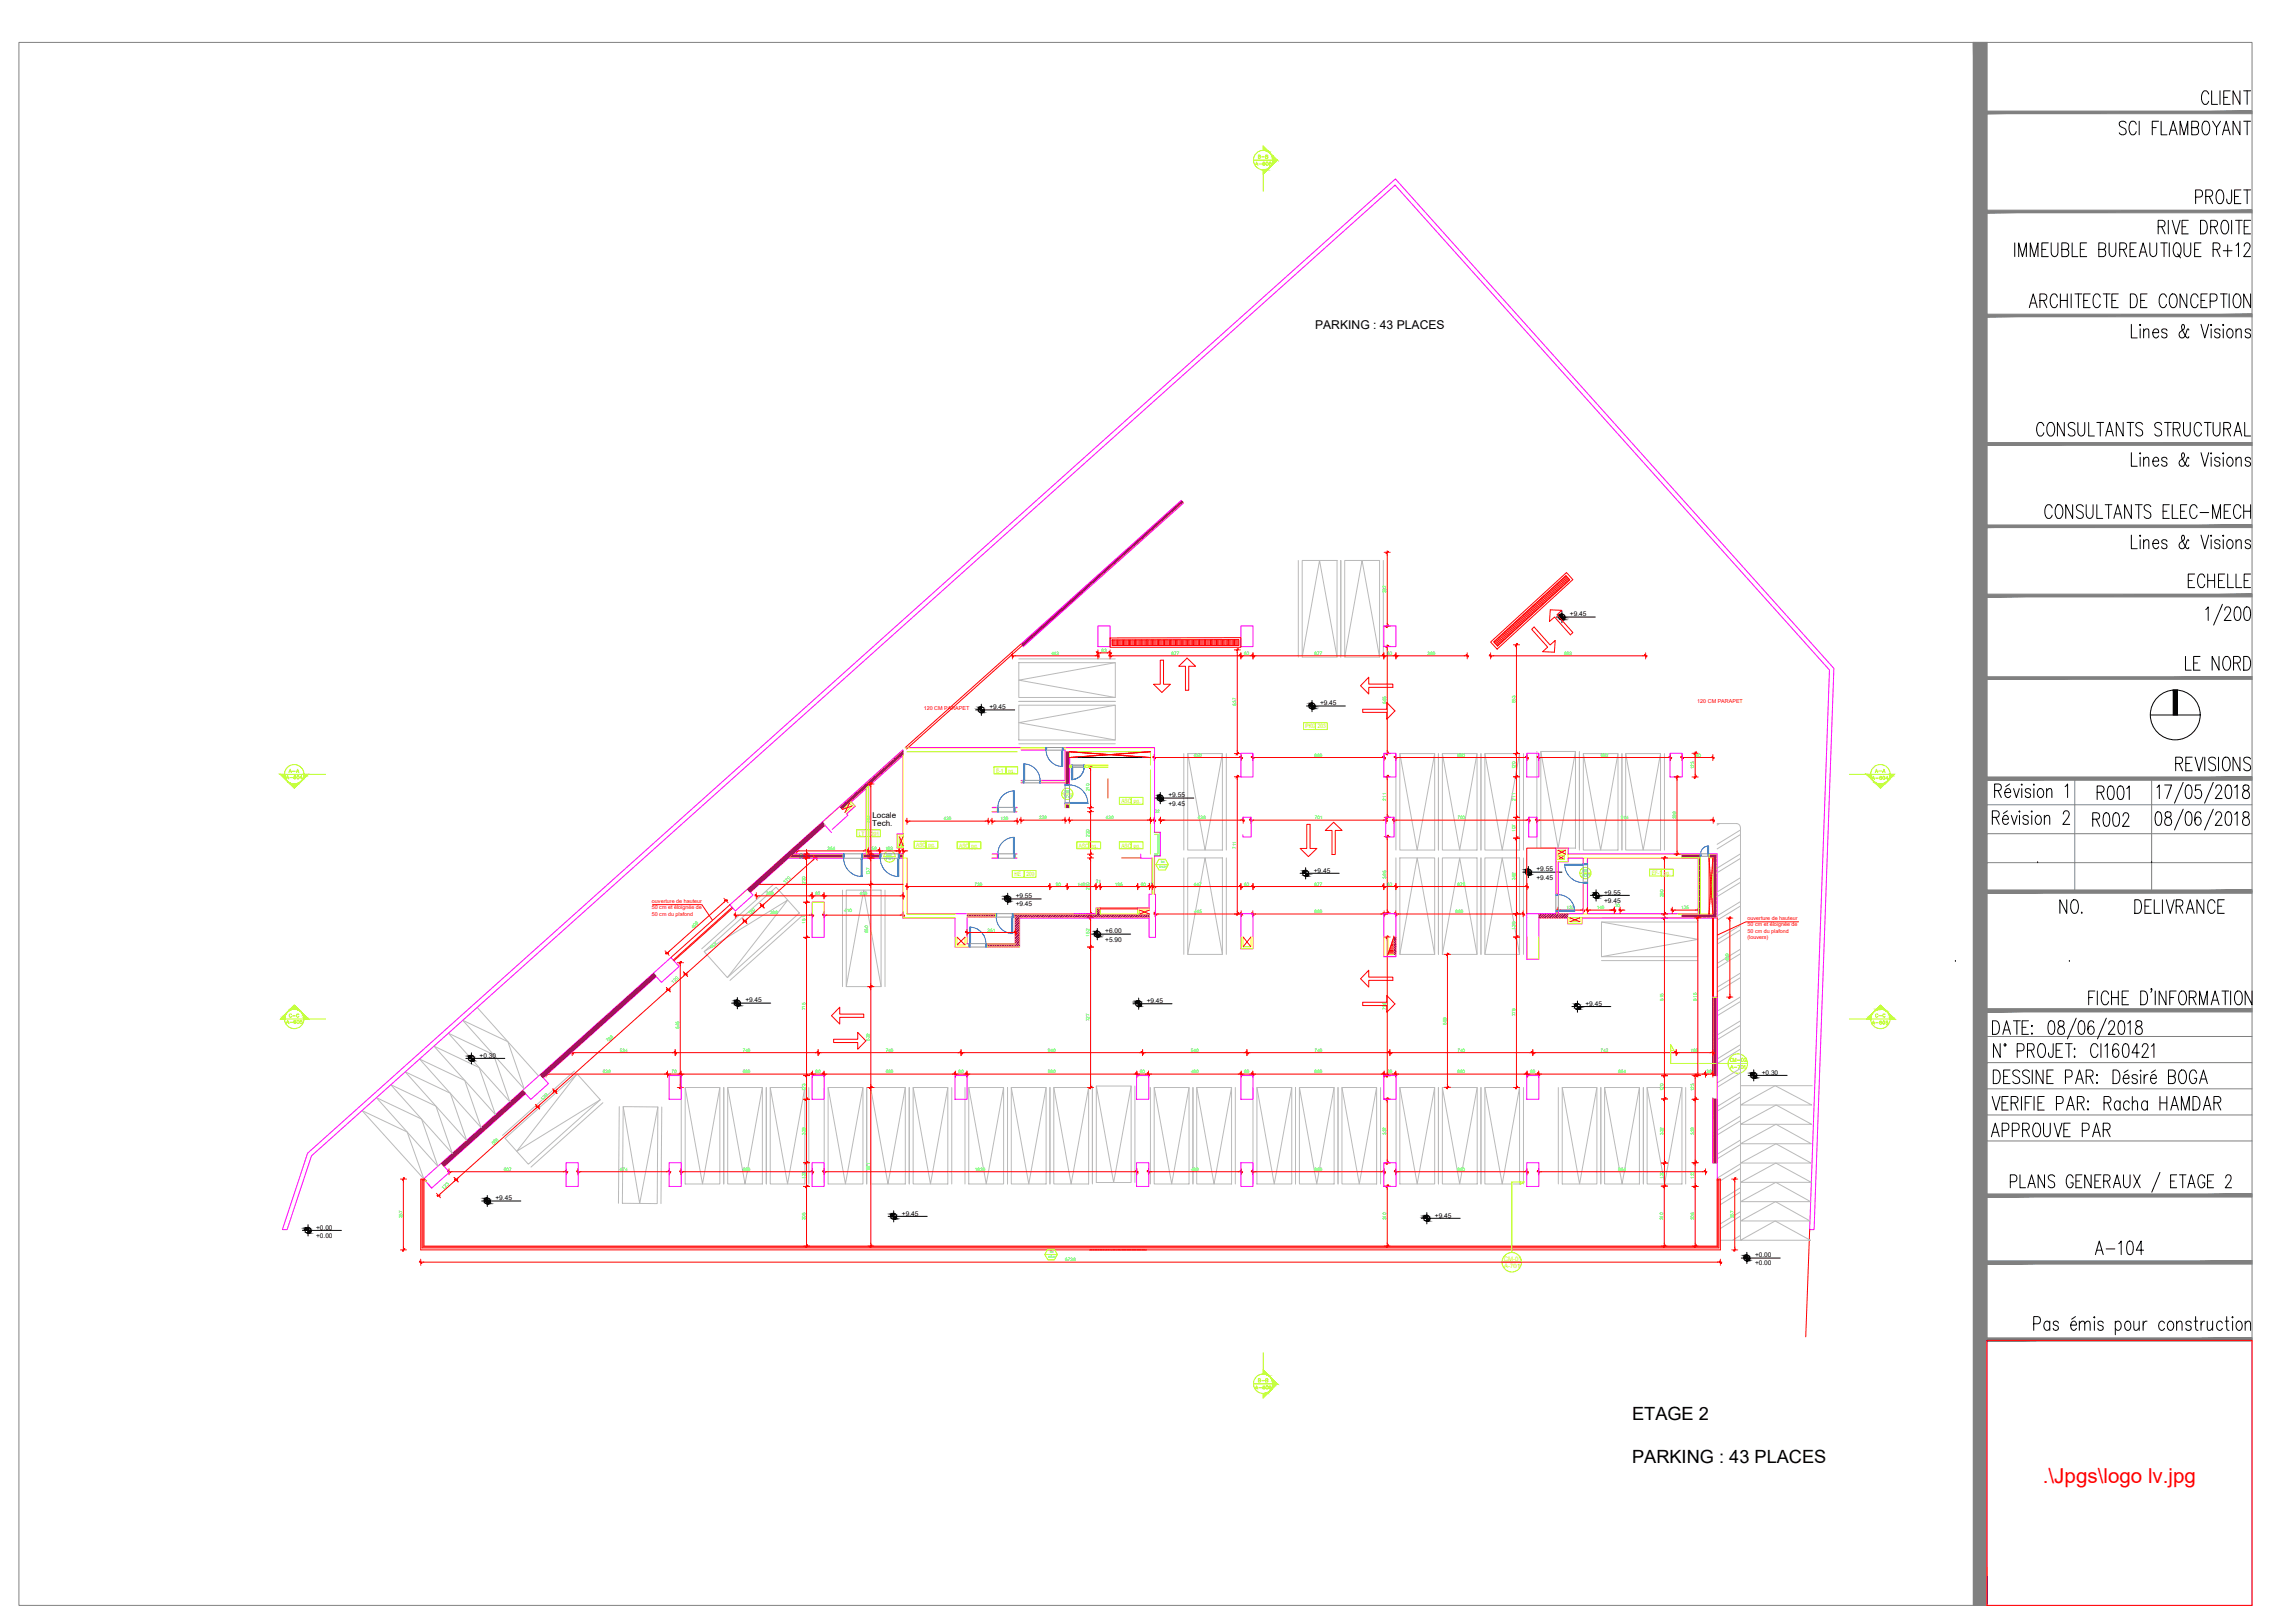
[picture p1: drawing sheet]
<svg xmlns="http://www.w3.org/2000/svg" width="594mm" height="420mm" viewBox="0 0 594 420" stroke-linecap="round" stroke-linejoin="round" font-family="sans-serif">
<defs><g id="words">
<g font-size="7.1">
<text x="547.9" y="36">SCI FLAMBOYANT</text>
<text x="567.6" y="54">PROJET</text>
<text x="526.3" y="113.9">CONSULTANTS STRUCTURAL</text>
<text x="528.5" y="135.5">CONSULTANTS ELEC-MECH</text>
<text x="565.5" y="153.5">ECHELLE</text>
<text x="564.8" y="174.6">LE NORD</text>
<text x="541.9" y="208.1">R001</text>
<text x="540.8" y="215.2">R002</text>
<text x="532.3" y="237.8">NO.</text>
<text x="551.7" y="237.8">DELIVRANCE</text>
<text x="514.7" y="295.6">APPROUVE PAR</text>
<text x="541.5" y="326">A-104</text>
</g>
<text font-size="5.3" fill="#f00" x="528.8" y="383.8">.\Jpgs\logo lv.jpg</text>
<g font-size="4.7">
<text x="422.5" y="367.6">ETAGE 2</text>
<text x="422.5" y="378.8">PARKING : 43 PLACES</text>
</g>
<g font-size="4" fill="#bfff00">
<text x="324.9" y="42.3">B-B</text>
<text x="324.9" y="359.1">B-B</text>
</g>
<g font-size="3.5" fill="#bfff00">
<text x="73.7" y="201.1">A-A</text>
<text x="484.4" y="201.1">A-A</text>
<text x="74.1" y="264.6">C-C</text>
<text x="484.7" y="264.6">C-C</text>
</g>
<text font-size="3.1" x="340.4" y="85.3">PARKING : 43 PLACES</text>
<g font-size="2.1">
<text x="225.8" y="213.8">Tech.</text>
<text x="225.8" y="211.8">Locale</text>
</g>
<g font-size="1.7">
<text x="406.4" y="159.6">+9.45</text>
<text x="256.1" y="183.6">+9.45</text>
<text x="341.7" y="182.6">+9.45</text>
<text x="302.5" y="208.5">+9.45</text>
<text x="302.5" y="206.4">+9.55</text>
<text x="340.1" y="225.9">+9.45</text>
<text x="397.7" y="227.7">+9.45</text>
<text x="397.7" y="225.6">+9.55</text>
<text x="262.9" y="232.5">+9.55</text>
<text x="415.2" y="233.7">+9.45</text>
<text x="415.2" y="231.6">+9.55</text>
<text x="262.9" y="234.7">+9.45</text>
<text x="286.1" y="243.8">+5.90</text>
<text x="286.1" y="241.7">+6.00</text>
<text x="192.9" y="259.5">+9.45</text>
<text x="296.8" y="259.6">+9.45</text>
<text x="410.4" y="260.4">+9.45</text>
<text x="124.1" y="273.8">+0.30</text>
<text x="456" y="278.2">+0.30</text>
<text x="128.3" y="310.7">+9.45</text>
<text x="233.5" y="314.7">+9.45</text>
<text x="371.4" y="315.2">+9.45</text>
<text x="81.8" y="320.4">+0.00</text>
<text x="81.8" y="318.3">+0.00</text>
<text x="454.3" y="327.6">+0.00</text>
<text x="454.3" y="325.5">+0.00</text>
</g>
<g font-size="1.6" fill="#bfff00">
<text x="389.2" y="326.6">CM-01</text>
<text x="389.4" y="328.4">A-701</text>
</g>
<g font-size="1.5" fill="#bfff00">
<text x="338" y="188.6">PKG 203</text>
<text x="257.8" y="200">E-1</text>
<text x="261" y="200">pg.</text>
<text x="290.3" y="207.9">ASC pg.</text>
<text x="222.3" y="216.3">LT</text>
<text x="225.5" y="216.3">201</text>
<text x="237.2" y="219.3">ASC pg.</text>
<text x="248.3" y="219.4">ASC pg.</text>
<text x="279.3" y="219.4">ASC</text>
<text x="282.5" y="219.4">pg.</text>
<text x="290.3" y="219.4">ASC pg.</text>
<text x="262.6" y="226.8">HE</text>
<text x="265.8" y="226.8">200</text>
<text x="427.6" y="226.5">EF-1 pg.</text>
</g>
<g font-size="1.4" fill="#f00">
<text x="239.1" y="183.8">120 CM PARAPET</text>
<text x="439.4" y="182">120 CM PARAPET</text>
<text x="168.8" y="233.8">ouverture de hauteur</text>
<text x="168.7" y="235.4">50 cm et éloignée de</text>
<text x="168.7" y="237.1">50 cm du plafond</text>
<text x="452.4" y="238.1">ouverture de hauteur</text>
<text x="452.4" y="239.8">50 cm et éloignée de</text>
<text x="452.3" y="243.2">(louvers)</text>
<text x="452.4" y="241.5">50 cm du plafond</text>
</g>
<g font-size="1.2" fill="#0f0">
<text x="358.8" y="153.6" transform="rotate(-90 358.8 153.6)">382</text>
<text x="272.1" y="169.5">442</text>
<text x="285.1" y="168.8">63</text>
<text x="303.3" y="169.5">677</text>
<text x="322.1" y="169.5">63</text>
<text x="340.3" y="169.5">677</text>
<text x="359.1" y="169.5">63</text>
<text x="369.6" y="169.5">369</text>
<text x="404.9" y="169.5">802</text>
<text x="320" y="182.7" transform="rotate(-90 320 182.7)">537</text>
<text x="358.8" y="182.2" transform="rotate(-90 358.8 182.2)">555</text>
<text x="392.3" y="182" transform="rotate(-90 392.3 182)">563</text>
<text x="309" y="195.8">450</text>
<text x="340.3" y="195.8">680</text>
<text x="377.3" y="195.8">680</text>
<text x="414.3" y="195.8">682</text>
<text x="438.3" y="195.8">160</text>
<text x="392.3" y="199.2" transform="rotate(-90 392.3 199.2)">120</text>
<text x="438.6" y="199.2" transform="rotate(-90 438.6 199.2)">123</text>
<text x="282" y="204.9" transform="rotate(-90 282 204.9)">210</text>
<text x="358.8" y="207.3" transform="rotate(-90 358.8 207.3)">211</text>
<text x="392.3" y="207.3" transform="rotate(-90 392.3 207.3)">211</text>
<text x="225.2" y="213" transform="rotate(-90 225.2 213)">363</text>
<text x="244.3" y="212.3">420</text>
<text x="259" y="212.3">130</text>
<text x="269" y="212.1">229</text>
<text x="286.3" y="212.1">420</text>
<text x="298.9" y="210.5">32</text>
<text x="310.1" y="212.1">428</text>
<text x="340.3" y="212.1">701</text>
<text x="377.3" y="212.1">700</text>
<text x="392.3" y="215.4" transform="rotate(-90 392.3 215.4)">107</text>
<text x="419.6" y="212.1">914</text>
<text x="433.9" y="212.1" transform="rotate(-90 433.9 212.1)">399</text>
<text x="214.2" y="220">364</text>
<text x="225.6" y="220">59</text>
<text x="229.2" y="220">102</text>
<text x="232.6" y="219.4">20</text>
<text x="282" y="216.6" transform="rotate(-90 282 216.6)">220</text>
<text x="320" y="219.8" transform="rotate(-90 320 219.8)">711</text>
<text x="207.9" y="222.3" transform="rotate(-90 207.9 222.3)">20</text>
<text x="225.2" y="226.6" transform="rotate(-90 225.2 226.6)">137</text>
<text x="358.8" y="227.5" transform="rotate(-90 358.8 227.5)">395</text>
<text x="392.3" y="227.8" transform="rotate(-90 392.3 227.8)">392</text>
<text x="198.3" y="231.6">289</text>
<text x="203.2" y="228.7" transform="rotate(-42 203.2 228.7)">370</text>
<text x="208.5" y="228.9" transform="rotate(-90 208.5 228.9)">230</text>
<text x="211.1" y="231.6">62</text>
<text x="222.5" y="231.6">410</text>
<text x="252.3" y="229.2">739</text>
<text x="273.3" y="229.2">90</text>
<text x="278.9" y="229.2">149</text>
<text x="282" y="230.3" transform="rotate(-90 282 230.3)">290</text>
<text x="283.7" y="228.7">21</text>
<text x="288.6" y="229.2">195</text>
<text x="295.3" y="229.2">60</text>
<text x="297.2" y="229.3">15</text>
<text x="309" y="229.2">447</text>
<text x="322.1" y="229.2">63</text>
<text x="340.3" y="229.2">677</text>
<text x="359.1" y="229.2">63</text>
<text x="377.3" y="229.2">678</text>
<text x="430.6" y="232.3" transform="rotate(-90 430.6 232.3)">290</text>
<text x="194.1" y="237" transform="rotate(-42 194.1 237)">120</text>
<text x="199.3" y="236.6">399</text>
<text x="208.5" y="239.1" transform="rotate(-90 208.5 239.1)">181</text>
<text x="218.5" y="236.1">410</text>
<text x="309.1" y="236.4">445</text>
<text x="340.3" y="236.4">680</text>
<text x="376.8" y="236.4">660</text>
<text x="405.5" y="235.3">132</text>
<text x="413.3" y="235.3">140</text>
<text x="418" y="234.7">30</text>
<text x="435.2" y="235.3">135</text>
<text x="179.4" y="240.4" transform="rotate(-42 179.4 240.4)">409</text>
<text x="184.2" y="245.8" transform="rotate(-42 184.2 245.8)">412</text>
<text x="224.7" y="241.6" transform="rotate(-90 224.7 241.6)">530</text>
<text x="255.6" y="241.1">251</text>
<text x="282" y="242.5" transform="rotate(-90 282 242.5)">152</text>
<text x="392.3" y="240.6" transform="rotate(-90 392.3 240.6)">120</text>
<text x="447.5" y="248.9" transform="rotate(-90 447.5 248.9)">409</text>
<text x="174.3" y="254.7" transform="rotate(-42 174.3 254.7)">120</text>
<text x="208.5" y="261.5" transform="rotate(-90 208.5 261.5)">715</text>
<text x="358.8" y="261.5" transform="rotate(-90 358.8 261.5)">718</text>
<text x="392.3" y="263.1" transform="rotate(-90 392.3 263.1)">779</text>
<text x="430.6" y="259.1" transform="rotate(-90 430.6 259.1)">816</text>
<text x="439.2" y="259.1" transform="rotate(-90 439.2 259.1)">816</text>
<text x="157.4" y="269.8" transform="rotate(-42 157.4 269.8)">788</text>
<text x="175.8" y="266.4" transform="rotate(-90 175.8 266.4)">646</text>
<text x="225.2" y="269.5" transform="rotate(-90 225.2 269.5)">522</text>
<text x="282.1" y="264.4" transform="rotate(-90 282.1 264.4)">727</text>
<text x="374.4" y="265.3" transform="rotate(-90 374.4 265.3)">689</text>
<text x="160.4" y="272.3">534</text>
<text x="192.3" y="272.3">740</text>
<text x="229.3" y="272.3">740</text>
<text x="271.3" y="272.3">940</text>
<text x="308.3" y="272.3">540</text>
<text x="340.3" y="272.3">740</text>
<text x="377.3" y="272.3">740</text>
<text x="414.3" y="272.3">742</text>
<text x="437.6" y="272.3">190</text>
<text x="156.1" y="277.8">629</text>
<text x="173.8" y="277.8">70</text>
<text x="192.3" y="277.8">680</text>
<text x="211.1" y="277.8">60</text>
<text x="229.3" y="277.8">680</text>
<text x="248.1" y="277.8">60</text>
<text x="271.3" y="277.8">880</text>
<text x="295.1" y="277.8">60</text>
<text x="308.3" y="277.8">480</text>
<text x="322.1" y="277.8">60</text>
<text x="340.3" y="277.8">680</text>
<text x="359.1" y="277.8">60</text>
<text x="377.3" y="277.8">680</text>
<text x="396.1" y="277.8">60</text>
<text x="418.9" y="277.8">864</text>
<text x="441.7" y="277.8">38</text>
<text x="140.4" y="285" transform="rotate(-42 140.4 285)">120</text>
<text x="208.5" y="282.5" transform="rotate(-90 208.5 282.5)">123</text>
<text x="430.6" y="282.5" transform="rotate(-90 430.6 282.5)">120</text>
<text x="438.6" y="282.5" transform="rotate(-90 438.6 282.5)">123</text>
<text x="208.5" y="293.8" transform="rotate(-90 208.5 293.8)">329</text>
<text x="358.8" y="293.8" transform="rotate(-90 358.8 293.8)">332</text>
<text x="430.6" y="293.8" transform="rotate(-90 430.6 293.8)">332</text>
<text x="438.6" y="293.8" transform="rotate(-90 438.6 293.8)">329</text>
<text x="127.7" y="296.4" transform="rotate(-42 127.7 296.4)">566</text>
<text x="130.4" y="303.1">607</text>
<text x="160.4" y="303.1">474</text>
<text x="192.3" y="303.1">680</text>
<text x="208.5" y="305.2" transform="rotate(-90 208.5 305.2)">123</text>
<text x="225.2" y="303" transform="rotate(-90 225.2 303)">821</text>
<text x="252.4" y="303.1">1620</text>
<text x="308.3" y="303.1">480</text>
<text x="340.3" y="303.1">680</text>
<text x="377.3" y="303.1">680</text>
<text x="418.9" y="303.1">864</text>
<text x="430.6" y="305.2" transform="rotate(-90 430.6 305.2)">120</text>
<text x="438.6" y="305.2" transform="rotate(-90 438.6 305.2)">123</text>
<text x="114.8" y="307.9" transform="rotate(-42 114.8 307.9)">123</text>
<text x="104.2" y="315.4" transform="rotate(-90 104.2 315.4)">367</text>
<text x="208.5" y="315.9" transform="rotate(-90 208.5 315.9)">308</text>
<text x="358.8" y="315.9" transform="rotate(-90 358.8 315.9)">310</text>
<text x="430.5" y="315.9" transform="rotate(-90 430.5 315.9)">310</text>
<text x="438.6" y="315.9" transform="rotate(-90 438.6 315.9)">308</text>
<text x="448.8" y="315.4" transform="rotate(-90 448.8 315.4)">367</text>
<text x="275.7" y="326.5">6728</text>
</g>
<g font-size="1" fill="#0f0">
<text x="275.4" y="206.6">AT-01</text>
<text x="275.4" y="205.3">206</text>
<text x="229.4" y="221.5">203</text>
<text x="229.3" y="222.7">P-01</text>
<text x="409.5" y="227">PCF1</text>
<text x="409.5" y="225.8">208</text>
</g>
<g font-size=".8" fill="#0f0">
<text x="300.2" y="224.8">BV-05</text>
<text x="300.5" y="223.4">201</text>
<text x="271.4" y="325.7">MR-01</text>
<text x="271.7" y="324.4">201</text>
</g>
</g></defs>
<!-- layer: A1-01 - AFP00N$0$A-FLOR-PATT-SC30 -->
<g fill="none" stroke="#95004a" stroke-width=".26">
<path d="M294.3 139.9h1.1M294.5 139.7h1.1M294.7 139.5h1.2M294.9 139.4h1.2M295.1 139.2h1.2M295.3 139h1.2M295.6 138.8h1.1M295.8 138.6h1.1M296 138.4h1.1M296.2 138.2h1.1M296.4 138.1h1.1M296.6 137.9h1.1"/>
<path d="M296.8 137.7h1.1M297 137.5h1.1M297.3 137.3h1.1M297.5 137.1h1.1M297.7 136.9h1.1M297.8 136.8h1.2M298.1 136.5h1.1M298.3 136.4h1.1M298.5 136.2h1.1M298.7 136h1.1M298.9 135.8h1.1M299.1 135.6h1.2"/>
<path d="M299.3 135.4h1.2M299.5 135.2h1.2M299.7 135.1h1.2M300 134.8h1.1M300.2 134.7h1.1M300.4 134.5h1.1M300.6 134.3h1.1M300.8 134.1h1.1M301 133.9h1.1M301.2 133.7h1.1M301.4 133.5h1.1M301.6 133.4h1.2"/>
<path d="M301.8 133.2h1.2M302 133h1.2M302.2 132.8h1.2M302.5 132.6h1.1M302.7 132.4h1.1M302.9 132.2h1.1M303.1 132.1h1.1M303.3 131.8h1.1M303.5 131.7h1.2M303.7 131.5h1.1M303.9 131.3h1.1M304.2 131.1h1.1"/>
<path d="M304.4 130.9h1.1M304.6 130.7h1.1M304.8 130.5h1.1M305 130.4h1.1M305.2 130.2h1.1M305.4 130h.8M305.6 129.8h.5M305.8 129.6h.1M271.9 160h1.1M272.1 159.8h1.1M272.3 159.6h1.2M272.5 159.4h1.2"/>
<path d="M272.7 159.2h1.2M273 159.1h1.1M273.2 158.8h1.1M273.4 158.7h1.1M273.6 158.5h1.1M273.8 158.3h1.1M274 158.1h1.1M274.2 157.9h1.1M274.4 157.7h1.1M274.6 157.5h1.1M274.9 157.4h1.1M275.1 157.2h1.1"/>
<path d="M275.2 157h1.2M275.4 156.8h1.2M275.7 156.6h1.1M275.9 156.4h1.1M276.1 156.2h1.1M276.3 156.1h1.1M276.5 155.8h1.2M276.7 155.7h1.2M276.9 155.5h1.2M277.1 155.3h1.2M277.4 155.1h1.1M277.6 154.9h1.1"/>
<path d="M277.8 154.7h1.1M278 154.5h1.1M278.2 154.4h1.1M278.4 154.1h1.1M278.6 154h1.1M278.8 153.8h1.1M279 153.6h1.1M279.2 153.4h1.2M279.4 153.2h1M279.6 153h1M279.9 152.8h.9M280.1 152.7h.9"/>
<path d="M280.3 152.5h.9M280.5 152.3h.9M280.7 152.1h.9M280.9 151.9h.9M281.1 151.7h1M281.3 151.5h.9M281.5 151.4h.9M281.8 151.2h.8M282 151h.9M282.2 150.8h.9M282.4 150.6h.9M282.6 150.4h.9"/>
<path d="M282.8 150.2h.9M283 150h.9M283.2 149.9h.9M283.4 149.7h.9M283.6 149.5h1M283.8 149.3h1M284 149.1h1.2M284.3 148.9h1.1M284.5 148.7h1.1M284.7 148.6h1.1M284.9 149.3h.1M284.9 148.4h1.1"/>
<path d="M285.1 148.2h1.1M285.3 148h1.1M285.5 147.8h1.1M285.7 147.6h1.1M285.9 147.4h1.1M286.2 147.2h1.1M286.4 147h1.1M286.5 146.9h1.2M286.8 146.7h1.1M287 146.5h1.1M287.2 146.3h1.1M287.4 146.1h1.1"/>
<path d="M287.6 145.9h1.1M287.8 145.7h1.2M288 145.6h1.2M288.2 145.3h1.2M288.4 145.2h1.2M288.7 145h1.1M288.9 144.8h1.1M289.1 144.6h1.1M289.3 144.4h1.1M289.5 144.2h1.1M289.7 144h1.1M289.9 143.9h1.1"/>
<path d="M290.1 143.7h1.1M290.3 143.5h1.2M290.5 143.3h1.2M290.7 143.1h1.2M290.9 142.9h1.2M291.2 142.7h1.1M291.4 142.6h1.1M291.6 142.3h1.1M291.8 142.2h1.1M292 142h1.1M292.2 141.8h1.2M292.4 141.6h1.1"/>
<path d="M292.6 141.4h1.1M292.8 141.2h1.1M293.1 141h1.1M293.3 140.9h1.1M293.5 140.7h1.1M293.7 140.5h1.1M293.9 140.3h1.1M294.1 140.1h1.1M264.4 166.7h1.1M264.5 166.9h.8M264.6 166.6h1.1M264.7 167.1h.4"/>
<path d="M264.8 166.3h1.1M264.8 167.3h.1M265 166.2h1.1M265.2 166h1.1M265.4 165.8h1.2M265.6 165.6h1.2M265.8 165.4h1.2M266.1 165.2h1.1M266.3 165h1.1M266.5 164.9h1.1M266.7 164.6h1.1M266.9 164.5h1.1"/>
<path d="M267.1 164.3h1.1M267.3 164.1h1.1M267.5 163.9h1.1M267.7 163.7h1.1M267.9 163.5h1.2M268.1 163.3h1.2M268.3 163.2h1.2M268.5 163h1.2M268.8 162.8h1.1M269 162.6h1.1M269.2 162.4h1.1M269.4 162.2h1.1"/>
<path d="M269.6 162h1.1M269.8 161.9h1.1M270 161.7h1.1M270.2 161.5h1.1M270.5 161.3h1.1M270.7 161.1h1.1M270.9 160.9h1.1M271.1 160.7h1.1M271.3 160.5h1.1M271.5 160.4h1.1M271.7 160.2h1.1M227.3 199.9h1.5"/>
<path d="M227.5 199.7h1.6M227.7 199.5h1.5M228 199.4h1.4M228.2 199.2h1.4M228.4 199h1.5M228.6 198.8h1.5M228.8 198.6h1.5M229 198.4h1.5M229.2 198.2h1.5M229.4 198h1.5M229.6 197.8h1.5M229.9 197.7h1.4"/>
<path d="M230 197.5h1.5M230.2 197.3h1.6M230.4 197.1h1.6M230.7 196.9h1.5M230.9 196.7h1.5M231.1 196.5h1.5M231.3 196.4h1.5M231.5 196.2h1.5M231.7 196h1.5M231.9 195.8h1.5M232.1 195.6h1.5M232.4 195.4h1.4"/>
<path d="M232.6 195.2h1.2M232.8 195h1M233 194.9h.8M233.2 194.7h.6M233.4 194.5h.4M233.6 194.3h.2M234.4 193.6h1.2M275.8 194.6h.1M276.1 194.6l-.3 .3M276.3 194.6l-.5 .6M276.6 194.6l-.8 .8M276.8 194.7l-1 1"/>
<path d="M276.8 195l-1 1M276.8 195.2l-1 1M276.8 195.5l-1 1M276.8 195.7l-1 1M276.8 196l-1 1M276.8 196.3l-1 1M276.8 196.5l-1 1M276.8 196.8l-1 1M276.8 197.1l-1 1M276.8 197.3l-1 1M276.8 197.6l-1 1M276.8 197.9l-1 1"/>
<path d="M276.8 198.1l-1 1.1M276.8 198.4l-1 1M276.8 198.6l-1 1.1M276.8 198.9l-1 1M276.8 199.2l-1 1M276.8 199.4l-1 1.1M276.8 199.7l-1 1M276.8 200l-1 1M204.9 220h1.5M205.1 219.8h1.5M205.3 219.6h1.5M205.6 219.4h1.4"/>
<path d="M205.8 219.2h1.4M206 219h1.5M206.2 218.8h1.5M206.4 218.7h1.5M206.6 218.5h1.5M206.8 218.3h1.5M207 218.1h1.5M207.2 217.9h1.5M207.5 217.7h1.4M207.7 217.5h1.5M207.9 217.4h1.5M208.1 217.2h1.5"/>
<path d="M208.3 217h1.5M208.5 216.8h1.5M208.7 216.6h1.5M208.9 216.4h1.5M209.1 216.2h1.5M209.3 216h1.5M209.5 215.9h1.5M209.7 215.7h1.5M210 215.5h1.4M210.2 215.3h1.5M210.4 215.1h1.5M210.6 214.9h1.5"/>
<path d="M210.8 214.7h1.5M211 214.6h1.5M211.2 214.3h1.5M211.4 214.2h1.5M211.7 214h1.4M211.9 213.8h1.4M212.1 213.6h1.5M212.3 213.4h1.1M212.5 213.2h.8M212.7 213h.4M212.9 212.9h.1M217.5 208.9h1.3"/>
<path d="M217.5 208.7h1.5M217.6 209.1h1M217.7 208.5h1.5M217.8 209.3h.5M217.9 208.3h1.5M218 209.5h.1M218.1 208.2h1.5M218.3 208h1.5M218.6 207.8h1.4M218.7 207.6h1.5M218.9 207.4h1.6M219.1 207.2h1.6"/>
<path d="M219.4 207h1.5M219.6 206.9h1.5M219.8 206.7h1.5M220 206.5h1.5M220.2 206.3h1.5M220.4 206.1h1.5M220.6 205.9h1.5M220.8 205.7h1.5M221.1 205.5h1.4M221.3 205.4h1.4M221.5 205.2h1.5M221.7 205h1.5"/>
<path d="M221.9 204.8h1.5M222.1 204.6h1.5M222.3 204.4h1.5M222.5 204.2h1.5M222.7 204.1h1.5M222.9 203.8h1.5M223.1 203.7h1.5M223.3 203.5h1.6M223.5 203.3h1.6M223.8 203.1h1.5M224 202.9h1.5M224.2 202.7h1.5"/>
<path d="M224.4 202.5h1.5M224.6 202.4h1.5M224.8 202.2h1.5M225 202h1.5M225.2 201.8h1.5M225.5 201.6h1.4M225.7 201.4h1.4M225.9 201.2h1.5M226.1 201.1h1.5M226.3 200.8h1.5M226.5 200.7h1.5M226.7 200.5h1.5"/>
<path d="M226.9 200.3h1.5M227.1 200.1h1.5M276 208.2l-.2 .2M276.3 208.2l-.5 .5M276.5 208.2l-.7 .7M276.8 200.3l-1 1M276.8 200.5l-1 1M276.8 200.8l-1 1M276.8 201.1l-1 1M276.8 201.3l-1 1M276.8 201.6l-1 1M276.8 201.9l-1 .9"/>
<path d="M276.8 202.1l-.9 .9M276.8 202.4l-.7 .6M276.8 202.6l-.4 .4M276.8 202.9l-.1 .1M276.8 208.2l-.9 .9M276.8 208.5l-.6 .6M276.8 208.8l-.4 .3M276.8 209l-.1 .1M193.5 230.3h1.4M193.6 230.1h1.5M193.7 230.5h1M193.8 229.9h1.5"/>
<path d="M193.9 230.7h.6M194 230.9h.3M194 229.7h1.5M194.3 229.5h1.4M194.5 229.4h1.4M194.7 229.2h1.5M194.9 229h1.5M195.1 228.8h1.5M195.3 228.6h1.5M195.5 228.4h1.5M195.7 228.2h1.5M195.9 228h1.5"/>
<path d="M196.2 227.9h1.4M196.3 227.7h1.6M196.5 227.5h1.6M196.8 227.3h1.5M197 227.1h1.5M197.2 226.9h1.5M197.4 226.7h1.5M197.6 226.5h1.5M197.8 226.4h1.5M198 226.2h1.5M198.2 226h1.5M198.4 225.8h1.5"/>
<path d="M198.7 225.6h1.4M198.9 225.4h1.4M199.1 225.2h1.5M199.3 225.1h1.5M199.5 224.8h1.5M199.7 224.7h1.5M199.9 224.5h1.5M200.1 224.3h1.5M200.3 224.1h1.5M200.5 223.9h1.5M200.7 223.7h1.6M200.9 223.5h1.6"/>
<path d="M201.2 223.4h1.5M201.4 223.2h1.4M201.6 223h1.5M201.8 222.8h1.5M202 222.6h1.5M202.2 222.4h1.5M202.4 222.2h1.5M202.6 222.1h1.5M202.8 221.8h1.5M203.1 221.7h1.4M203.3 221.5h1.5M203.5 221.3h1.5"/>
<path d="M203.7 221.1h1.5M203.9 220.9h1.5M204.1 220.7h1.5M204.3 220.5h1.5M204.5 220.4h1.5M204.7 220.1h1.5M205.1 221.2l-.9 .9M205.5 221.1l-1 1M205.8 221.1l-1 1M206.1 221.1l-1 1M206.4 221.1l-1 1M206.7 221.1l-1 1"/>
<path d="M207 221.1l-1 1M207.3 221.1l-1 1M207.6 221.1l-1 1M207.9 221.1l-.9 1M208.3 221.1l-1.1 1M208.6 221.1l-1.1 1M208.9 221.1l-1 1M209.2 221.1l-1 1M209.5 221.1l-1 1M209.8 221.1l-1 1M210.1 221.1l-1 1M210.4 221.1l-1 1"/>
<path d="M210.7 221.1l-1 1M211 221.1l-1 1M211.4 221.1l-1.1 1M211.7 221.1l-1.1 1M211.9 221.1l-.9 1M212.3 221.1l-1 1M212.6 221.1l-1 1M212.9 221.1l-1 1M213.2 221.1l-1 1M213.5 221.1l-1 1M213.8 221.1l-1 1M214.2 221.1l-1.1 1"/>
<path d="M214.4 221.1l-1 1M214.7 221.1l-1 1M215 221.1l-.9 1M215.4 221.1l-1 1M215.7 221.1l-1 1M216 221.1l-1 1M216.3 221.1l-1 1M216.6 221.1l-1 1M216.9 221.1l-1 1M217.2 221.1l-1 1M217.5 221.1l-1 1M217.8 221.1l-.9 1"/>
<path d="M218.2 221.1l-1 1M218.2 221.4l-.7 .7M218.2 221.7l-.4 .4M218.2 222l-.1 .1M223.4 221.1v.1M223.7 221.1l-.3 .4M224 221.1l-.6 .7M224.4 221.1l-1 1M224.6 221.1l-1 1M224.9 221.1l-.9 1M225.3 221.1l-1 1M225.6 221.1l-1 1"/>
<path d="M225.9 221.1l-1 1M226.2 221.1l-1 1M226.5 221.1l-1 1M226.8 221.1l-1 1M227.1 221.1l-1 1M227.4 221.1l-1 1M227.7 221.1l-1 1M227.7 221.5l-.6 .6M227.7 221.8l-.3 .3M227.7 222.1h.1M233 221.1l-.1 .1M233.3 221.1l-.4 .4"/>
<path d="M233.6 221.1l-.7 .8M233.8 221.2l-.9 .9M233.8 221.5l-.6 .6M233.8 221.9l-.3 .2M250.8 236.6l-.5 .4M251.2 236.6l-.7 .8M251.7 236.6l-.8 .8M252.1 236.6l-.7 .8M252.5 236.6l-.7 .8M253 236.6l-.7 .8M253.4 236.6l-.7 .8M253.9 236.6l-.8 .8"/>
<path d="M254.3 236.6l-.7 .8M254.7 236.6l-.7 .8M255.2 236.6l-.7 .8M255.6 236.6l-.7 .8M256.1 236.6l-.8 .8M256.5 236.6l-.7 .8M256.9 236.6l-.7 .8M257.4 236.6l-.7 .8M257.7 236.7l-.6 .7M257.7 237.2l-.2 .2M262.7 236.6l-.3 .4M263.2 236.6l-.8 .8"/>
<path d="M263.6 236.6l-.8 .8M263.8 239l-1 1M263.8 239.5l-1 .9M263.8 237.7l-1 1M263.8 236.8l-1 1M263.8 237.3l-1 .9M263.8 238.1l-1 1M263.8 238.6l-1 1M263.8 239.9l-1 1M264 236.6l-.2 .1M264.4 236.6l-.6 .6M264.9 236.6l-1 1"/>
<path d="M265.3 236.6l-1 1M265.8 236.6l-1 1M266.2 236.6l-1 1M266.6 236.6l-.9 1M267.1 236.6l-1 1M267.5 236.6l-.9 1M268 236.6l-1 1M268.4 236.6l-1 1M268.8 236.6l-.9 1M269.3 236.6l-1 1M269.7 236.6l-.9 1M270.2 236.6l-1 1"/>
<path d="M270.6 236.6l-1 1M271.1 236.6l-1 1M271.5 236.6l-1 1M272 236.6l-1 1M272.4 236.6l-1 1M272.8 236.6l-.9 1M273.3 236.6l-1 1M273.7 236.6l-1 1M274.2 236.6l-1 1M274.6 236.6l-1 1M275.1 236.6l-1 1M275.5 236.6l-1 1"/>
<path d="M275.9 236.6l-1 1M276.4 236.6l-1 1M276.8 236.6l-1 1M277.3 236.6l-1 1M277.7 236.6l-1 1M278.2 236.6l-1.1 1M278.6 236.6l-1 1M279 236.6l-1 1M279.5 236.6l-1 1M279.9 236.6l-1 1M280.4 236.6l-1.1 1M280.8 236.6l-1 1"/>
<path d="M281.2 236.6l-1 1M281.7 236.6l-1 1M282.1 236.6l-1 1M282.6 236.6l-1.1 1M283 236.6l-1 1M283.4 236.6l-1 1M284.1 235.1l-.3 .3M284.6 235.1l-.8 .8M284.8 236.6l-1 1M284.8 235.7l-1.9 1.9M284.8 236.2l-1.5 1.4M284.8 235.3l-1 1"/>
<path d="M285.2 236.6l-1 1M285.7 236.6l-1 1M286.1 236.6l-1 1M286.5 236.6l-1 1M287 236.6l-1 1M287.4 236.6l-1 1M287.9 236.6l-1 1M288.3 236.6l-1 1M288.7 236.6l-.9 1M289.2 236.6l-1 1M289.6 236.6l-.9 1M290.1 236.6l-1 1"/>
<path d="M290.5 236.6l-1 1M290.9 236.6l-.9 1M291.4 236.6l-1 1M291.8 236.6l-.9 1M292.3 236.6l-1 1M292.7 236.6l-1 1M293.2 236.6l-1 1M293.6 236.6l-1 1M294.1 236.6l-1 1M294.5 236.6l-1 1M294.9 236.6l-1 1M295.4 236.6l-1 1"/>
<path d="M295.8 236.6l-1 1M296.3 236.6l-1 1M296.7 236.6l-1 1M297.2 236.6l-1.1 1M297.5 236.7l-.9 .9M297.5 237.1l-.5 .5M297.5 237.5v.1M398.4 236.6l-.1 .1M398.9 236.6l-.6 .6M399.3 236.6l-1 1M399.7 236.6l-1 1M400.2 236.6l-1.1 1"/>
<path d="M400.6 236.6l-1 1M401.1 236.6l-1.1 1M401.5 236.6l-1 1M401.9 236.6l-1 1M402.4 236.6l-1.1 1M402.8 236.6l-1 1M403.3 236.6l-1.1 1M403.7 236.6l-1 1M404.1 236.6l-1 1M404.6 236.6l-1 1M405 236.6l-1 1M405.5 236.6l-1 1"/>
<path d="M405.9 236.6l-1 1M405.9 237.1l-.6 .5M405.9 237.5l-.1 .1M435.5 221.1l-.1 .1M435.6 236.6l-.2 .2M435.7 221.1l-.3 .4M435.8 236.6l-.4 .5M436 221.1l-.6 .6M436.1 236.6l-.7 .7M436.3 221.1l-.9 .9M436.4 236.6l-1 1M436.5 221.1l-1 1"/>
<path d="M436.7 236.6l-1 1M436.8 221.1l-1 1M436.9 236.6l-1 1M437 221.1l-.9 1M437.2 236.6l-1 1M437.3 221.1l-1 1M437.5 236.6l-1.1 1M437.6 221.1l-1 1M437.7 236.6l-1 1M437.8 221.1l-.9 1M438 236.6l-1 1M438.1 221.1l-1 1"/>
<path d="M438.3 236.6l-1.1 1M438.4 221.1l-1 1M438.5 236.6l-1 1M438.6 221.1l-1 1M438.8 236.6l-1 1M438.9 221.1l-1 1M439.1 236.6l-1 1M439.2 221.1l-1 1M439.3 236.6l-1 1M439.4 221.1l-1 1M439.6 236.6l-1 1M439.7 221.1l-1 1"/>
<path d="M439.8 236.6l-.9 1M439.9 222.1l-.2 .2M440 221.1l-1 1M440.1 221.2l-.9 .9M440.1 221.5l-.6 .6M440.1 221.7l-.4 .4M440.1 222l-.1 .1M440.1 232.1l-.4 .5M440.1 236.1l-.4 .5M440.1 236.6l-1 1M440.1 222.2l-.4 .5M440.1 222.5l-.4 .5"/>
<path d="M440.1 222.8l-.4 .5M440.1 223.1l-.4 .5M440.1 223.4l-.4 .5M440.1 223.7l-.4 .5M440.1 224l-.4 .5M440.1 224.3l-.4 .5M440.1 224.6l-.4 .5M440.1 225l-.4 .4M440.1 225.3l-.4 .5M440.1 225.6l-.4 .5M440.1 225.9l-.4 .5M440.1 226.2l-.4 .5"/>
<path d="M440.1 226.5l-.4 .5M440.1 226.8l-.4 .5M440.1 227.1l-.4 .5M440.1 227.4l-.4 .5M440.1 227.7l-.4 .5M440.1 228.1l-.4 .4M440.1 228.4l-.4 .5M440.1 228.7l-.4 .5M440.1 229l-.4 .5M440.1 229.3l-.4 .5M440.1 229.6l-.4 .5M440.1 229.9l-.4 .5"/>
<path d="M440.1 230.2l-.4 .5M440.1 230.5l-.4 .5M440.1 230.8l-.4 .5M440.1 231.2l-.4 .5M440.1 231.5l-.4 .5M440.1 231.7l-.4 .6M440.1 232.4l-.4 .5M440.1 232.7l-.4 .5M440.1 233l-.4 .5M440.1 233.3l-.4 .5M440.1 233.6l-.4 .5M440.1 233.9l-.4 .5"/>
<path d="M440.1 234.2l-.4 .6M440.1 234.5l-.4 .5M440.1 234.8l-.4 .5M440.1 235.2l-.4 .5M440.1 235.5l-.4 .5M440.1 235.8l-.4 .5M440.1 236.4l-.2 .2M440.4 236.6l-1 1M440.6 236.6l-.9 1M440.9 236.6l-1 1M441.2 236.6l-1 1M441.4 236.6l-1 1"/>
<path d="M441.7 236.6l-1 1M441.9 236.6l-.9 1M442.2 236.6l-1 1M442.5 236.6l-1 1M442.6 221.1l-.2 .2M442.8 236.6l-1 1M442.9 221.1l-.5 .5M443 236.6l-1 1M443.1 221.1l-.7 .8M443.3 236.6l-1 1M443.4 221.1l-1 1M443.7 221.1l-1 1"/>
<path d="M443.9 221.1l-.9 1M444.2 221.1l-1 1M444.4 221.2l-1 1M444.4 221.5l-1 1M444.4 221.7l-1 1M444.4 222l-1 1M444.4 222.3l-1 .9M444.4 222.5l-1 1M444.4 222.8l-1 1M444.4 223l-1 1M444.4 223.3l-1 1M444.4 223.6l-1 1"/>
<path d="M444.4 223.8l-1 1M444.4 224.1l-1 1M444.4 224.4l-1 1M444.4 224.6l-1 1.1M444.4 224.9l-1 1M444.4 225.2l-1 1M444.4 225.4l-1 1M444.4 225.7l-1 1M444.4 225.9l-1 1.1M444.4 226.2l-1 1M444.4 226.5l-1 1M444.4 226.8l-1 1"/>
<path d="M444.4 227l-1 1M444.4 227.3l-1 1M444.4 227.6l-1 1M444.4 227.8l-1 1M444.4 228.1l-1 1M444.4 228.4l-1 .9M444.4 228.6l-1 1M444.4 228.9l-1 1M444.4 229.2l-1 .9M444.4 229.4l-1 1M444.4 229.7l-1 1M444.4 229.9l-1 1"/>
<path d="M444.4 230.5l-1 1M444.4 230.2l-1 1M444.4 230.7l-1 1M444.4 231l-1 1M444.4 231.3l-1 1M444.4 231.5l-1 1.1M444.4 231.8l-1 1M444.4 232l-1 1.1M444.4 232.3l-1 1M444.4 232.6l-1 1M444.4 232.8l-1 1.1M444.4 233.1l-1 1"/>
<path d="M444.4 233.4l-1 1M444.4 233.7l-1 1M444.4 233.9l-1 1M444.4 234.2l-1 1M444.4 234.5l-1 .9M444.4 234.7l-1 1M444.4 235l-1 1M444.4 235.3l-1 .9M444.4 235.5l-1 1M444.4 235.8l-1.9 1.8M444.4 236l-1.6 1.6M444.4 236.3l-1.3 1.3"/>
<path d="M444.4 236.6l-1.1 1M444.4 236.8l-.8 .8M444.4 237.1l-.5 .5M444.4 237.4l-.3 .2M160.3 259.9h1.5M160.6 259.7h1.4M160.8 259.6h1.4M161 259.3h1.5M161.2 259.2h1.5M161.4 259h1.5M161.6 258.8h1.5M161.8 258.6h1.5"/>
<path d="M162 258.4h1.5M162.2 258.2h1.5M162.4 258h1.5M162.6 257.9h1.6M162.8 257.7h1.6M163.1 257.5h1.5M163.3 257.3h1.5M163.5 257.1h1.5M163.7 256.9h1.5M163.9 256.7h1.5M164.1 256.6h1.5M164.3 256.3h1.5"/>
<path d="M164.5 256.2h1.5M164.7 256h1.5M165 255.8h1.4M165.2 255.6h1.5M165.4 255.4h1.5M165.6 255.2h1.5M165.8 255h1.5M166 254.9h1.5M166.2 254.6h1.5M166.4 254.5h1.5M166.6 254.3h1.5M166.8 254.1h1.5"/>
<path d="M167 253.9h1.6M167.2 253.7h1.6M167.5 253.5h1.4M167.7 253.3h1.4M167.9 253.2h1.5M168.1 253h1.5M168.3 252.8h1.5M168.5 252.6h1.3M168.7 252.4h.9M168.9 252.2h.5M169.1 252h.2M255.8 244.4l-.4 .4"/>
<path d="M256.3 244.4l-.7 .7M256.7 244.4l-.7 .7M257.2 244.4l-.8 .7M257.6 244.4l-.7 .7M258 244.4l-.7 .7M258.5 244.4l-.7 .7M258.9 244.4l-.7 .7M259.4 244.4l-.8 .7M259.8 244.4l-.7 .7M260.3 244.4l-.8 .7M260.7 244.4l-.7 .7M261.1 244.4l-.7 .7"/>
<path d="M261.6 244.4l-.8 .7M262 244.4l-.7 .7M262.5 244.4l-.8 .7M263.8 243.4l-1.6 1.7M263.8 243.9l-1.2 1.2M263.8 241.7l-1 1M263.8 242.5l-1 1.1M263.8 240.3l-1 1M263.8 240.8l-1 1M263.8 241.2l-1 1M263.8 242.1l-1 1M263.8 243l-1 1"/>
<path d="M263.8 244.3l-.8 .8M263.8 244.7l-.3 .4M361 242.6l-.2 .2M361.3 242.8l-.5 .5M361.3 243.2l-.5 .5M361.3 243.6l-.5 .6M361.3 244.1l-.5 .5M361.3 244.5l-.5 .5M361.3 245l-.5 .5M361.3 245.4l-.5 .5M361.3 245.9l-.5 .5M361.3 246.3l-.5 .5"/>
<path d="M361.3 246.7l-.4 .4M443.3 258.1v20.4M443.4 258.2h.1M443.7 258.2l-.3 .3M444 258.2l-.6 .6M444.2 258.2l-.8 .9M444.5 258.2l-1.1 1.1M444.5 258.5l-1.1 1.1M444.5 258.8l-1.1 1.1M444.5 259.1l-1.1 1M444.5 259.3l-1.1 1.1M444.5 259.6l-1.1 1"/>
<path d="M444.5 259.8l-1.1 1.1M139.9 278.3h1.4M140 278.5h1.1M140 278.1h1.5M140.2 278.7h.7M140.2 277.9h1.6M140.4 278.9h.3M140.4 277.7h1.6M140.7 277.6h1.5M140.9 277.3h1.5M141.1 277.2h1.5M141.3 277h1.5"/>
<path d="M141.5 276.8h1.5M141.7 276.6h1.5M141.9 276.4h1.5M142.1 276.2h1.5M142.4 276h1.4M142.6 275.9h1.4M142.8 275.6h1.5M143 275.5h1.5M143.2 275.3h1.5M143.4 275.1h1.5M143.6 274.9h1.5M143.8 274.7h1.5"/>
<path d="M144 274.5h1.5M144.2 274.3h1.5M144.4 274.2h1.6M144.6 274h1.6M144.9 273.8h1.4M145.1 273.6h1.4M145.3 273.4h1.5M145.5 273.2h1.5M145.7 273h1.5M145.9 272.9h1.5M146.1 272.7h1.5M146.3 272.5h1.5"/>
<path d="M146.5 272.3h1.5M146.8 272.1h1.4M147 271.9h1.4M147.1 271.7h1.6M147.3 271.5h1.6M147.6 271.4h1.5M147.8 271.2h1.5M148 271h1.5M148.2 270.8h1.5M148.4 270.6h1.5M148.6 270.4h1.5M148.8 270.2h1.5"/>
<path d="M149 270.1h1.5M149.3 269.8h1.4M149.5 269.7h1.4M149.7 269.5h1.5M149.9 269.3h1.5M150.1 269.1h1.5M150.3 268.9h1.5M150.5 268.7h1.5M150.7 268.5h1.5M150.9 268.4h1.5M151.1 268.2h1.5M151.3 268h1.6"/>
<path d="M151.5 267.8h1.6M151.8 267.6h1.5M152 267.4h1.5M152.2 267.2h1.5M152.4 267.1h1.5M152.6 266.8h1.5M152.8 266.7h1.5M153 266.5h1.5M153.2 266.3h1.5M153.4 266.1h1.5M153.7 265.9h1.4M153.9 265.7h1.4"/>
<path d="M154.1 265.5h1.5M154.3 265.4h1.5M154.5 265.1h1.5M154.7 265h1.5M154.9 264.8h1.5M155.1 264.6h1.5M155.3 264.4h1.5M155.5 264.2h1.5M155.7 264h1.6M155.9 263.8h1.6M156.2 263.7h1.4M156.4 263.5h1.4"/>
<path d="M156.6 263.3h1.5M156.8 263.1h1.5M157 262.9h1.5M157.2 262.7h1.5M157.4 262.5h1.5M157.6 262.4h1.5M157.8 262.2h1.5M158.1 262h1.4M158.3 261.8h1.5M158.5 261.6h1.5M158.7 261.4h1.5M158.9 261.2h1.5"/>
<path d="M159.1 261h1.5M159.3 260.9h1.5M159.5 260.7h1.5M159.7 260.5h1.5M159.9 260.3h1.5M160.1 260.1h1.5M444.5 274.4l-1.1 1.1M444.5 274.7l-1.1 1.1M444.5 274.9l-1.1 1.1M444.5 275.2l-1.1 1.1M444.5 260.1l-1.1 1.1M444.5 260.4l-1.1 1"/>
<path d="M444.5 260.6l-1.1 1.1M444.5 260.9l-1.1 1.1M444.5 261.2l-1.1 1M444.5 261.4l-1.1 1.1M444.5 261.7l-1.1 1.1M444.5 261.9l-1.1 1.1M444.5 262.2l-1.1 1.1M444.5 262.5l-1.1 1M444.5 262.7l-1.1 1.1M444.5 263l-1.1 1.1M444.5 263.3l-1.1 1M444.5 263.5l-1.1 1.1"/>
<path d="M444.5 263.8l-1.1 1.1M444.5 264.1l-1.1 1M444.5 264.3l-1.1 1.1M444.5 264.6l-1.1 1.1M444.5 264.9l-1.1 1.1M444.5 265.1l-1.1 1.1M444.5 265.4l-1.1 1.1M444.5 265.7l-1.1 1.1M444.5 265.9l-1.1 1.1M444.5 266.2l-1.1 1.1M444.5 266.5l-1.1 1M444.5 266.7l-1.1 1.1"/>
<path d="M444.5 267l-1.1 1.1M444.5 267.3l-1.1 1M444.5 267.5l-1.1 1.1M444.5 267.8l-1.1 1.1M444.5 268.1l-1.1 1M444.5 268.3l-1.1 1.1M444.5 268.6l-1.1 1M444.5 268.8l-1.1 1.1M444.5 269.1l-1.1 1.1M444.5 269.4l-1.1 1M444.5 269.6l-1.1 1.1M444.5 269.9l-1.1 1.1"/>
<path d="M444.5 270.2l-1.1 1M444.5 270.4l-1.1 1.1M444.5 270.7l-1.1 1.1M444.5 270.9l-1.1 1.1M444.5 271.2l-1.1 1.1M444.5 271.5l-1.1 1.1M444.5 271.8l-1.1 1.1M444.5 272l-1.1 1.1M444.5 272.3l-1.1 1.1M444.5 272.6l-1.1 1M444.5 272.8l-1.1 1.1M444.5 273.1l-1.1 1.1"/>
<path d="M444.5 273.4l-1.1 1M444.5 273.6l-1.1 1.1M444.5 273.9l-1.1 1.1M444.5 274.2l-1.1 1M444.5 275.5l-1.1 1M444.5 275.7l-1.1 1.1M444.5 276l-1.1 1.1M444.5 276.3l-1.1 1M444.5 276.5l-1.1 1.1M444.5 276.8l-1.1 1.1M444.5 277l-1.1 1.1M444.5 277.3l-1.1 1.1"/>
<path d="M444.5 277.6l-.9 .9M444.5 277.8l-.7 .7M444.5 278.1l-.4 .4M444.5 278.4l-.1 .1M115.8 299.9h1.4M116 299.6h1.5M116.2 299.5h1.5M116.4 299.3h1.5M116.6 299.1h1.5M116.8 298.9h1.5M117 298.7h1.5M117.2 298.5h1.5"/>
<path d="M117.4 298.3h1.5M117.6 298.2h1.6M117.8 298h1.6M118.1 297.8h1.5M118.3 297.6h1.5M118.5 297.4h1.5M118.7 297.2h1.5M118.9 297h1.5M119.1 296.9h1.5M119.3 296.7h1.5M119.5 296.5h1.5M119.7 296.3h1.5"/>
<path d="M120 296.1h1.4M120.2 295.9h1.5M120.4 295.7h1.5M120.6 295.5h1.5M120.8 295.4h1.5M121 295.2h1.5M121.2 295h1.5M121.4 294.8h1.5M121.6 294.6h1.5M121.8 294.4h1.5M122 294.2h1.6M122.2 294.1h1.5"/>
<path d="M122.5 293.8h1.4M122.7 293.7h1.4M122.9 293.5h1.5M123.1 293.3h1.5M123.3 293.1h1.5M123.5 292.9h1.5M123.7 292.7h1.5M123.9 292.5h1.5M124.1 292.4h1.5M124.4 292.2h1.4M124.5 292h1.6M124.7 291.8h1.6"/>
<path d="M125 291.6h1.5M125.2 291.4h1.5M125.4 291.2h1.5M125.6 291.1h1.5M125.8 290.8h1.5M126 290.7h1.5M126.2 290.5h1.5M126.4 290.3h1.5M126.6 290.1h1.5M126.9 289.9h1.4M127.1 289.7h1.5M127.3 289.5h1.5"/>
<path d="M127.5 289.4h1.5M127.7 289.2h1.5M127.9 289h1.5M128.1 288.8h1.5M128.3 288.6h1.5M128.5 288.4h1.5M128.7 288.2h1.5M128.9 288.1h1.6M129.1 287.8h1.6M129.4 287.7h1.5M129.6 287.5h1.5M129.8 287.3h1.5"/>
<path d="M130 287.1h1.5M130.2 286.9h1.5M130.4 286.7h1.5M130.6 286.5h1.5M130.8 286.4h1.5M131 286.2h1.5M131.3 286h1.4M131.5 285.8h1.5M131.7 285.6h1.5M131.9 285.4h1.5M132.1 285.2h1.5M132.3 285h1.5"/>
<path d="M132.5 284.9h1.5M132.7 284.7h1.5M132.9 284.5h1.5M133.1 284.3h1.5M133.3 284.1h1.6M133.5 283.9h1.5M133.8 283.7h1.4M134 283.6h1.5M134.2 283.4h1.5M134.4 283.2h1.5M134.6 283h1.4M134.8 282.8h1"/>
<path d="M135 282.6h.7M135.2 282.4h.3M443.4 284.5h.1M443.6 284.5l-.2 .2M443.9 284.5l-.5 .5M444.2 284.5l-.8 .8M444.4 284.5l-1 1.1M444.5 284.7l-1.1 1.1M444.5 285l-1.1 1.1M444.5 285.3l-1.1 1.1M444.5 285.6l-1.1 1M444.5 285.8l-1.1 1.1"/>
<path d="M444.5 286.1l-1.1 1.1M444.5 286.4l-1.1 1M444.5 286.6l-1.1 1.1M444.5 286.9l-1.1 1.1M444.5 287.2l-1.1 1M444.5 287.4l-1.1 1.1M444.5 287.7l-1.1 1M444.5 287.9l-1.1 1.1M444.5 288.2l-1.1 1.1M444.5 288.5l-1.1 1M444.5 288.7l-1.1 1.1M444.5 289l-1.1 1.1"/>
<path d="M444.5 289.3l-1.1 1M444.5 289.5l-1.1 1.1M444.5 289.8l-1.1 1.1M444.5 290l-1.1 1.1M444.5 290.3l-1.1 1.1M444.5 290.6l-1.1 1M444.5 290.8l-1.1 1.1M444.5 291.1l-1.1 1.1M444.5 291.4l-1.1 1.1M444.5 291.6l-1.1 1.1M444.5 291.9l-1.1 1.1M444.5 292.2l-1.1 1.1"/>
<path d="M444.5 292.5l-1.1 1M444.5 292.7l-1.1 1.1M444.5 293l-1.1 1.1M444.5 293.3l-1.1 1M444.5 293.5l-1.1 1.1M444.5 293.8l-1.1 1.1M444.5 294l-1.1 1.1M444.5 294.3l-1.1 1.1M444.5 294.6l-1.1 1M444.5 294.8l-1.1 1.1M444.5 295.1l-1.1 1.1M444.5 295.4l-1.1 1"/>
<path d="M444.5 295.6l-1.1 1.1M444.5 295.9l-1.1 1.1M444.5 296.1l-1.1 1.1M444.5 296.4l-1.1 1.1M444.5 296.7l-1.1 1M444.5 296.9l-1.1 1.1M444.5 297.2l-1.1 1.1M444.5 297.5l-1.1 1M444.5 297.7l-1.1 1.1M444.5 298l-1.1 1.1M444.5 298.3l-1.1 1.1M444.5 298.5l-1.1 1.1"/>
<path d="M444.5 298.8l-1.1 1.1M444.5 299.1l-1.1 1.1M444.5 299.4l-1.1 1M444.5 299.6l-1.1 1.1M444.5 299.9l-1.1 1.1M109.8 305.3h.1M110 305.5h.1M110.2 305.7h.1M110.3 305.9h.1M114.3 301.2h1.5M114.4 301.3h1.2M114.5 301h1.5"/>
<path d="M114.5 301.6h.9M114.7 301.7h.5M114.7 300.8h1.5M114.9 301.9h.1M114.9 300.6h1.5M115.1 300.4h1.5M115.3 300.2h1.5M115.6 300h1.4M444.5 300.1l-1 1M444.5 300.4l-.7 .7M444.5 300.7l-.4 .4M444.5 300.9l-.2 .2"/>
</g>
<!-- layer: A-WALL-FULL -->
<g fill="none" stroke="#ff0" stroke-width=".26">
<path d="M306.4 130.1l-21.5 19.2M233.7 194.2l-43.3 38.8M234.3 193.6h36.3M234.8 194.6h28.5M275.7 193.6h23.1M275.8 194.6v8.4h1v-8.4M276.8 194.6h21v3.5M297.8 199.3v21.8M213.6 213.6l-19.4 17.4M218 209.6l15.8-14.1v42.1h13.5M219.9 207.9l.7 .7-1.9 1.7M220.3 207.6l1 1.1-2.2 2"/>
<path d="M224.3 204v17.1M224.8 203.6v17.5M256.8 209.1h1.3v1h-1.3M263.3 209.1h-.5v1h.5M275.8 209.1v-.9h1v.9M402.8 219.6h3.1v3.4h-2.6v8.5h-.5zM205.2 221.1h13v1h-14.2M223.4 221.1h4.3v1h-4.3zM233.8 221.1h-.9v1h1.9v14.5h12.5M256.8 221.1h1.3v1h-1.3M263.3 221.1h-.5v1h.5M263.8 237.6h33.7"/>
<path d="M277.8 236.6h6M283.8 236.6h.1M283.8 236.6v-1.5h1v1.5h12.7M294.5 236.6h.1M295 236.6h.1M297.5 235.6h-2.5v1M297.5 235.1h-3v1.5M398.3 236.6h37.1M402.8 236.6v-.5h.5v.5M403.3 220.1h1.9v1h-1.9zM403.3 221.5h1.6v1h-1.6zM405.2 221.1h.1"/>
<path d="M405.9 237.6v1.5h3.6v-1.5M405.9 221.1h34.2v15.5M405.9 222.1h34.2M406.4 237.6v1h2.6v-1M409.9 222.1v1.4h1v-1.4M409.9 236.6v-7.9h1v7.9M439.7 222.1v14.5M443.4 222.1h-1v-1h2v16.5h-46.1M443.4 222.1v14.5h-9M443.4 222.1v14.5M169.9 252.7l-29.4 26.3M358.3 242.6v5h3v-5"/>
<path d="M359.3 242.6v4.5h1.5v-4.5M443.4 278.5v-20.3h1.1v42.9M136 283l-21.1 19M443.4 284.5v16.6M109.8 305.2l.6 .8M114.2 301.2h.1"/>
</g>
<!-- layer: A-WALL-PATT -->
<g fill="none" stroke="#f0f" stroke-width=".26">
<path d="M270.7 193.5v.7h-6.3M275.2 193.5v.7h.5M220.4 207.6l1 1.1-2.2 2M224.2 204.1v16.9M224.9 203.6v17.4M233.7 215.9h-1.5v3.6M256.9 209h1.3v1.2h-1.3M263.3 209h-.6v1.2h.5M264.4 202h.5v.7h-.5M275.7 202h-6.3v.7h6.3M233.7 237.7h13.5v7.5M234.9 236.5h22.9v.9h-7.5v6.9h.6v.9"/>
<path d="M256.9 221h1.3v1.2h-1.4M263.2 221h-.5v1.2h.5M284.8 235.1l-1.1-.1v1.5h-21.4v.9h.5v6.9h-7.5v.9h8.6v-7.5h33.6v5h1.6M297.5 235l-3 .1M298.9 221.6v9.9M395.2 236.5h7.5v-.5h.7v.5M406 221v-1.4h-3.3v11.9h.7v-8.4h2.6v-.9h3.8v1.4M409.8 236.5v-7.9h1.2v7.9M409.8 223.6h1.2M411 222.2v1.4h-1.2M439.6 222.2v14.3M440.1 221v.1"/>
<path d="M361.3 242.7v5h-3.1M79.6 298.5l281.6-252.2 113.5 126.7-5.1 145.3h-1.2l5.2-144.8-112.5-125.6-280.5 251.3-6.3 19.1h-1.2zM110.9 306.5l.8 1.1"/>
</g>
<!-- layer: A-VEHI -->
<g fill="none" stroke="#bababa" stroke-width=".26">
<path d="M336.1 145.1v25M337.1 145.1h9v25h-9zM347.1 145.1v25M348.1 145.1h9v25h-9zM358.1 145.1v25M263.7 171.5h25v9.1h-25zM263.7 170.6h25M288.7 171.5l-25 4.6 25 4.5M337.1 170.1l4.5-25 4.5 25M348.1 170.1l4.5-25 4.5 25M263.7 182.6h25v9h-25zM263.7 181.6h25"/>
<path d="M263.7 192.5h25M288.7 182.6l-25 4.5 25 4.5M306.4 195.1v25M307.5 195.1h8.9v25h-8.9zM307.5 195.1l4.4 25 4.5-25M317.4 195.1v25M361.3 195.1v25M362.4 195.1h9v25h-9zM362.4 195.1l4.4 25 4.6-25M372.3 195.1v25M373.4 195.1h8.9v25h-8.9zM373.4 195.1l4.5 25 4.4-25"/>
<path d="M383.4 195.1v25M384.4 195.1h8.9v25h-8.9zM384.4 195.1l4.5 25 4.4-25M394.4 195.1v25M397.8 194.5v25.1M398.9 194.5h8.9v25.1h-8.9zM398.9 194.5l4.4 25.1 4.5-25.1M408.8 194.5v25.6M409.9 195.1h8.9v25h-8.9zM409.9 195.1l4.4 25 4.5-25M419.8 195.1v25M420.8 195.1h9v25h-9z"/>
<path d="M420.8 195.1l4.6 25 4.4-25M430.9 195.1v25M200.2 229l-18.6 16.6M207.6 237.1l-18.6 16.7M218.1 230.4v25M219.1 230.4h9v25h-9zM229.1 230.4v25M306.4 222.1v25M307.5 222.1h8.9v25h-8.9zM317.4 222.1v25M361.3 222.1v25M362.4 222.1h9v25h-9z"/>
<path d="M372.3 222.1v25M373.4 222.1h8.9v25h-8.9zM383.4 222.1v25M384.4 222.1h8.9v25h-8.9zM394.4 222.1v25M395.3 237.6h.1M414.6 238.7h24.9v9h-24.9zM414.6 238.7l24.9 4.5-24.9 4.5M414.6 237.7h24.9M182.3 246.4l18.6-16.7 6 6.7-18.6 16.7zM182.3 246.4l21.6-13.4-15.6 20.1M219.1 255.4l4.5-25 4.5 25"/>
<path d="M307.5 247.1l4.4-25 4.5 25M362.4 247.1l4.4-25 4.6 25M373.4 247.1l4.5-25 4.4 25M384.4 247.1l4.5-25 4.4 25M414.6 248.7h24.9M148.7 277.3l-18.6 16.6M149.4 278l-15.6 20 21.6-13.3M130.8 294.7l18.6-16.7 6 6.7-18.6 16.7zM156.1 285.5l-18.7 16.6M160.3 286.5l-.2 25M161.3 286.5l9 .1-.2 25-9-.1zM161.3 286.5l4.3 25 4.7-24.9"/>
<path d="M171.3 286.6l-.2 25M176.3 281.5v25M177.4 281.5h8.9v25h-8.9zM177.4 281.5l4.4 25 4.5-25M187.4 281.5v25M188.4 281.5h8.9v25h-8.9zM188.4 281.5l4.5 25 4.4-25M198.4 281.5v25M199.4 281.5h9v25h-9zM199.4 281.5l4.5 25 4.5-25M209.4 281.5v25M213.3 281.5v25"/>
<path d="M214.4 281.5h9v25h-9zM214.4 281.5l4.4 25 4.6-25M224.4 281.5v25M225.4 281.5h8.9v25h-8.9zM225.4 281.5l4.5 25 4.4-25M235.4 281.5v25M236.4 281.5h8.9v25h-8.9zM236.4 281.5l4.5 25 4.4-25M246.4 281.5v25M249.8 281.5v25M250.8 281.5h9v25h-9zM250.8 281.5l4.5 25 4.5-25"/>
<path d="M260.8 281.5v25M261.8 281.5h9v25h-9zM261.8 281.5l4.5 25 4.5-25M271.8 281.5v25M272.8 281.5h9v25h-9zM272.8 281.5l4.5 25 4.5-25M282.8 281.1v25.4M283.8 281.1h9v25h-9zM283.8 281.1l4.5 25 4.5-25M293.8 281.1v25M297.8 281.5v25M298.8 281.5h9v25h-9z"/>
<path d="M298.8 281.5l4.5 25 4.5-25M308.8 281.5v25M309.8 281.5h9v25h-9zM309.8 281.5l4.5 25 4.5-25M319.8 281.5v25M324.3 281.5v25M325.4 281.5h9v25h-9zM325.4 281.5l4.4 25 4.6-25M335.4 281.5v25M336.4 281.5h8.9v25h-8.9zM336.4 281.5l4.5 25 4.4-25M346.4 281.5v25"/>
<path d="M347.4 281.5h8.9v25h-8.9zM347.4 281.5l4.5 25 4.4-25M357.4 281.5v25M361.4 281.5v25M362.4 281.5h9v25h-9zM362.4 281.5l4.4 25 4.6-25M372.3 281.5v25M373.4 281.5h9v25h-9zM373.4 281.5l4.5 25 4.5-25M383.4 281.5v25M384.4 281.5h8.9v25h-8.9zM384.4 281.5l4.5 25 4.4-25"/>
<path d="M394.4 281.5v25M403.4 281.5v25M404.4 281.5h9v25h-9zM404.4 281.5l4.5 25 4.5-25M414.4 281.5v25M415.4 281.5h9v25h-9zM415.4 281.5l4.5 25 4.5-25M425.4 281.5v25M426.4 281.5h9v25h-9zM426.4 281.5l4.5 25 4.5-25M436.4 281.5v25"/>
</g>
<!-- layer: S2 -->
<path d="M401.3 157.9l3 .1-1.3 1.1 4.1 4.7-.6 .6-4.1-4.7-1.3 1.2zM300.3 170.9h.9v6.2h1.8l-2.2 2.2-2.2-2.2h1.7zM305.1 172.5l2.2-2.1 2.2 2.1h-1.8v6.2h-.8v-6.2zM354.3 175.3v1.8h6.2v.8h-6.2v1.8l-2.1-2.2zM396.5 162.9l.6-.6 4.2 4.7 1.3-1.2-.2 3-3.1-.1 1.3-1.2zM352.7 183.6h6.3v-1.8l2.1 2.2-2.1 2.2v-1.8h-6.3zM338.3 213.4h.8v6.2h1.8l-2.2 2.2-2.2-2.2h1.8zM343.1 215l2.1-2.1 2.2 2.1h-1.8v6.2h-.8v-6.2zM352.7 259.5h6.3v-1.8l2.1 2.2-2.1 2.2v-1.8h-6.3zM354.3 251.2v1.8h6.2v.8h-6.2v1.7l-2.1-2.1zM215.8 269h6.2v-1.7l2.1 2.2-2.1 2.1v-1.7h-6.2zM217.4 260.7v1.8h6.2v.9h-6.2v1.7l-2.1-2.2z" fill="none" stroke="#f00" stroke-width=".26"/>
<!-- layer: AFP00$0$A-WALL-PATT -->
<g fill="none" stroke="#f0f" stroke-width=".26">
<path d="M305.8 129.5l-41.6 37.3M306.4 130.2l-41.6 37.2M284.2 162h3.1v5.4h-3.1zM321.2 162h3.1v5.4h-3.1zM358.2 162h3.1v5.4h-3.1zM233.7 194.1l-44.8 40.1 1.5 1.6 4.5-4.1-.6-.7 9.8-8.8h14.2v-1.2h-13l8.3-7.3 1.7 1.8M235.7 193.5h35M275.2 193.5h23.7v21.9h1.5v6.2h-1.5M275.7 194.2v7.8M276.9 198.6l-.1 4.5h-1.1v-.4M276.9 196.1v2M321.2 195h3.1v6.1h-3.1z"/>
<path d="M358.2 195h3.1v6.1h-3.1zM395.2 195h3.1v6.1h-3.1zM432.3 195h3.2v6.1h-3.2zM219.2 210.7l.3 .3-4.1 3.7M224.2 204.1l-3.8 3.5M224.9 203.6l8.8-8v20.3M232.2 219.5h1.5v1.5h-.9v1.2h.9v15.5M275.7 209.1v-1h1.1v1M321.7 212.1v-.5h2.2v5.1h-2.2v-.6M358.7 211.6h2.2v5.1h-2.2zM395.7 211.6h2.2v5.1h-2.2zM210.2 233.5h3.1v9.2h-3.1z"/>
<path d="M224.2 221h-.9v1.2h4.5v-1.2h-2.9M234.9 222.2v14.3M295.3 221.1v1.1h2.9M298.2 231.5h-.7v3.5M298.9 231.5h.2v11.2M321.2 236.5h3.1v9.1h-3.1zM403.4 236.5h6.4M406 221h34.1M411 222.2h28.6M411 236.5h28.6M442.4 221h2.1v16.7h-35v1.5h-3.7v-1.5h-7.5v5M361.3 242.7v-6.2h-3.1v11.2"/>
<path d="M443.3 258.1h1.2v47.1M173.2 278.4h3.1v6.2h-3.1zM210.2 278.4h3.1v6.2h-3.1zM247.2 278.4h3.1v6.2h-3.1zM294.2 278.4h3.2v6.2h-3.2zM321.2 278.4h3.1v6.2h-3.1zM358.2 278.4h3.2v6.2h-3.2zM395.2 278.4h3.1v6.2h-3.1zM443.3 284.5v16.6M109.7 305.2l64-57.3 2.1 2.3-4.6 4.1-1.3-1.5-29.3 26.2 1.4 1.5-4.6 4.1-1.4-1.5-21 18.9 1.4 1.5-4.7 4.1zM146.5 301h3.2v6.1h-3.2zM173.2 301h3.1v6.1h-3.1z"/>
<path d="M210.2 301h3.1v6.1h-3.1zM294.2 301h3.2v6.1h-3.2zM321.2 301h3.1v6.1h-3.1zM358.2 301h3.2v6.1h-3.2zM395.2 301h3.1v6.1h-3.1z"/>
</g>
<!-- layer: DIMENSION -->
<g fill="none" stroke="#f00" stroke-width=".26">
<path d="M359.1 143.6v17.9M393.4 160l1 1.1M393.6 159.8l1 1.1M393.8 159.6l1 1.1M394.1 159.4l1 1.1M394.3 159.1l1 1.1M394.5 158.9l1 1.1M394.7 158.7l1.1 1.1M395 158.5l1 1.1M395.2 158.3l1 1.1M395.4 158.1l1 1.1M395.7 157.9l1 1.1"/>
<path d="M395.9 157.7l1 1.1M396.1 157.5l1.1 1.1M396.4 157.2l1 1.1M396.6 157l1 1.1M396.8 156.8l1 1.1M397.1 156.6l.9 1.1M397.3 156.4l1 1.1M397.5 156.2l1 1.1M397.7 156l1.1 1.1M398 155.8l1 1.1M398.2 155.5l1 1.1M398.4 155.3l1 1.1"/>
<path d="M398.7 155.1l1 1.1M398.9 154.9l1 1.1M399.1 154.7l1 1.1M399.4 154.5l1 1.1M399.6 154.3l1 1.1M399.8 154.1l1 1.1M400 153.9l1.1 1.1M400.3 153.7l1 1M400.5 153.5l1 1M400.8 153.3l.9 1M401 153l1 1.1M401.2 152.8l1 1.1"/>
<path d="M401.4 152.6l1 1.1M401.6 152.4l1.1 1.1M401.9 152.2l1 1.1M402.1 152l1 1.1M402.4 151.8l.9 1.1M402.6 151.6l1 1.1M402.8 151.4l1 1.1M403 151.1l1.1 1.1M403.3 150.9l1 1.1M403.5 150.7l1 1.1M403.7 150.5l1 1.1M404 150.3l1 1.1"/>
<path d="M404.2 150.1l1 1.1M404.4 149.9l1 1.1M404.7 149.7l1 1.1M404.9 149.5l1 1.1M405.1 149.2l1 1.1M405.3 149l1 1.1M262.7 169.8h20.9M264.2 166.8l-29.9 26.7M264.6 167.1l-29.9 26.8M284.8 169h2M288 169.8h32.6M288 165.7v1.4"/>
<path d="M288.3 165.7v1.4M288.6 165.7v1.4M289 165.7v1.4M289.2 165.7v1.4M289.6 165.7v1.4M289.9 165.7v1.4M290.2 165.7v1.4M290.5 165.7v1.4M290.8 165.7v1.4M291.2 165.7v1.4M291.5 165.7v1.4M291.7 165.7v1.4"/>
<path d="M292.1 165.7v1.4M292.4 165.7v1.4M292.7 165.7v1.4M293 165.7v1.4M293.3 165.7v1.4M293.7 165.7v1.4M293.9 165.6v1.5M294.2 165.6v1.5M294.6 165.6v1.5M294.9 165.6v1.5M295.2 165.6v1.5M295.5 165.6v1.5"/>
<path d="M295.8 165.6v1.5M296.1 165.6v1.5M296.4 165.6v1.5M296.7 165.6v1.5M297.1 165.6v1.5M297.4 165.6v1.5M297.7 165.6v1.5M298 165.6v1.5M298.3 165.6v1.5M298.6 165.6v1.5M298.9 165.6v1.5M299.2 165.6v1.5"/>
<path d="M299.6 165.6v1.5M299.9 165.6v1.5M300.2 165.6v1.5M300.5 165.6v1.5M300.8 165.6v1.5M301.1 165.6v1.5M301.4 165.6v1.5M301.8 165.6v1.5M302.1 165.6v1.5M302.4 165.6v1.5M302.7 165.6v1.5M303 165.6v1.5"/>
<path d="M303.3 165.6v1.5M303.6 165.6v1.5M303.9 165.6v1.5M304.3 165.6v1.5M304.6 165.6v1.5M304.9 165.6v1.5M305.2 165.6v1.5M305.5 165.6v1.5M305.8 165.6v1.5M306.1 165.6v1.5M306.4 165.6v1.5M306.8 165.6v1.5"/>
<path d="M307.1 165.6v1.5M307.4 165.6v1.5M307.7 165.6v1.5M308 165.6v1.5M308.3 165.6v1.5M308.6 165.6v1.5M308.9 165.6v1.5M309.3 165.6v1.5M309.6 165.6v1.5M309.9 165.6v1.5M310.2 165.6v1.5M310.5 165.6v1.5"/>
<path d="M310.8 165.6v1.5M311.1 165.6v1.5M311.4 165.6v1.5M311.8 165.6v1.5M312.1 165.6v1.5M312.4 165.6v1.5M312.7 165.6v1.5M313 165.6v1.5M313.3 165.6v1.5M313.6 165.6v1.5M313.9 165.6v1.5M314.3 165.6v1.5"/>
<path d="M314.6 165.6v1.5M314.9 165.6v1.5M315.2 165.6v1.5M315.5 165.6v1.5M315.8 165.6v1.5M316.1 165.6v1.5M316.4 165.6v1.5M316.8 165.6v1.5M317.1 165.6v1.5M317.4 165.6v1.5M317.7 165.6v1.5M318 165.6v1.5"/>
<path d="M318.3 165.6v1.5M318.6 165.6v1.5M319 165.6v1.5M319.3 165.6v1.5M319.6 165.6v1.5M319.9 165.6v1.5M320.2 165.6v1.5M320.3 168.8v25.7M320.5 165.6v1.5M321.8 169.8h2M325 169.8h32.6M358.8 169.8h2"/>
<path d="M359.1 167.9v26.6M362 169.8h17.2M385.9 166.2l19.6-18 1.6 1.8-19.6 18zM386.5 169.8h38.9M386.7 166.2l18.6-17.2 1 1.1-18.6 17.1zM386.7 166.1l1 1.1M386.9 165.9l1 1.1M387.2 165.7l.9 1.1M387.4 165.5l1 1.1M387.6 165.3l1 1.1M387.8 165.1l1.1 1.1M388.1 164.9l1 1.1"/>
<path d="M388.3 164.6l1 1.1M388.5 164.4l1 1.1M388.8 164.2l1 1.1M389 164l1 1.1M389.2 163.8l1 1.1M389.5 163.6l1 1.1M389.7 163.4l1 1.1M389.9 163.2l1 1.1M390.1 163l1 1.1M390.4 162.7l1 1.1M390.6 162.5l1 1.1M390.8 162.3l1 1.1"/>
<path d="M391.1 162.1l1 1.1M391.3 161.9l1 1.1M391.5 161.7l1 1.1M391.7 161.5l1.1 1.1M392 161.3l1 1.1M392.2 161.1l1 1.1M392.5 160.8l1 1.1M392.5 167.6v26.9M392.7 160.6l1 1.1M392.9 160.4l1 1.1M393.1 160.2l1.1 1.1M282.3 199.2v9.3"/>
<path d="M299.4 196.1h21.3M324.9 196.1h32.8M361.9 196.1h32.8M392.5 195.7v4.8M398.9 196.1h32.9M436 196.1h6.8M438.8 195.6v4.9M208.8 219.9v.6M219.9 207.9l-1.2 2.4M220.6 208.6l-2.6 1M225.4 203.6v16.9M232.8 216.5l1 2.5"/>
<path d="M233.8 216.5l-1 2.5M235.4 212.6h19.8M257.4 212.6h5.3M264.9 212.3h10.2M277.4 212.3h19.8M282.3 210.7v9.8M297.6 212.3h.6M301 212.3h20.2M320.3 201.7v34.3M324.4 212.3h33.8M359.1 201.7v9.3M359.1 217.2v18.5"/>
<path d="M361.4 212.3h33.8M392.5 201.7v9.3M392.5 212.2v4.2M392.5 217.6v18.4M398.4 212.3h44.5M402.7 219.6h-7.5v16.9M434.1 201.7v18.8M187.5 233.5l-14.4 12.9M188.9 234.2l-15.2 13.7M189.5 234.9l-15.2 13.7M189.7 235.1l-15.3 13.6M191 236.9h18.7"/>
<path d="M192.3 238.9l-14.4 12.9M196.4 231.9h13.2M196.5 229h37.2M196.8 234.8l-3.6 3.3M206.7 220.3h17M208.8 222.7v10.3M208.8 234.2v7.9M210.6 222.5l-12.9 11.6M210.8 231.9h1.9M213.9 236.9h19.3M213.9 231.9h19.3M225.4 220.3h1.7"/>
<path d="M225.4 222.7v5.6M225.4 229.5v25.3M228.3 220.3h3.9M234.4 220.3h.6M235.4 229.5h35.7M272.4 229.5h3.3M276.8 229.5h6.3M282.3 222.7v13.3M282.3 238.2v6.4M284.8 235h9.7M284.8 235.3h9.7M285.4 229.5h8.5"/>
<path d="M295 235.6l2.5 1M295.1 229.5h1.9M297.5 235.6l-2.5 1M298.9 229.5h21.7M299.6 236.6h21.1M321.8 229.5h2M324.9 236.6h32.8M325 229.5h32.6M358.8 229.5h2M361.9 236.6h31.8M362 229.5h32.7M392.5 237.2v4.8"/>
<path d="M403.3 221.5l1.6 1M403.9 235.6h5.4M404.9 221.5l-1.6 1M406.4 237.6l.5 .2M406.7 238.5l-.3 .1M406.9 238.4l-.2 .1M406.9 237.8h.1M407 238.4h-.1M407.1 237.9h.1M407.2 238.3l-.1 .1M407.3 238l.8 .3M408.1 238l-.8 .3"/>
<path d="M408.1 238.3l.1 .1M408.2 237.9h-.1M408.3 238.4h.1M408.4 237.8h-.1M408.5 238.4l.1 .1M408.6 237.8h-.1M408.7 238.5l.3 .1M408.8 237.7h-.1M409 237.6l-.2 .1M411.5 235.6h5.8M420 235.6h.6M430.9 222.7v13.3"/>
<path d="M430.9 238.3v39.6M433.5 235.6h5.5M439.5 238.2v39.6M442.4 222.4v-.3v14.5v-.3M442.4 222.5l.1 .3M442.5 235.9l-.1 .3M442.5 222.9v.3M442.5 235.6v.1M442.5 235.8v.1M442.5 223.2v.1M442.5 235.4v.1M442.5 223.4v.3"/>
<path d="M442.5 223.8v.3M442.5 235v.3M442.5 224.2l.1 .4M442.5 234.2v.2M442.5 234.5v.4M442.6 234.1l-.1 .1M442.6 224.7v.3M442.6 225.1v.1M442.6 233.5v.5M442.6 225.3v.1M442.6 225.5v.1M442.6 225.7l.1 .2"/>
<path d="M442.6 233.1v.3M442.7 226v.3M442.7 232.4v.3M442.7 232.8l-.1 .3M442.7 226.4v.5M442.7 231.8v.3M442.7 232.2v.1M442.7 227l.1 .1M442.8 231.6l-.1 .1M442.8 227.1v.2M442.8 227.3v.2M442.8 231.3v.1"/>
<path d="M442.8 231.5v.1M442.8 227.5v.1M442.8 227.7v.5M442.8 230.5v.3M442.8 230.9v.1M442.8 231.1v.1M442.8 228.3v.3M442.8 228.7v.1M442.8 230v.4M442.9 228.8v.2M442.9 229v.1M442.9 229.2v.3z"/>
<path d="M442.9 229.6v.3M442.9 230l.1 .4M443 228.7l-.1 .1M443 228.1v.1M443 228.3v.3M443 230.5v.1M443 227.5v.1M443 227.7v.3M443 230.7v.1M443 230.9v.3M443 231.3v.1M443 227v.3"/>
<path d="M443 231.5v.2M443 227.3v.2M443 231.8l.1 .2M443.1 226.8l-.1 .1M443.1 226.4v.3M443.1 232v.1M443.1 232.2v.5M443.1 225.7v.2M443.1 226v.3M443.1 232.8v.3M443.2 225.1v.3M443.2 225.5v.1"/>
<path d="M443.2 233.1v.3M443.2 233.5v.3M443.2 224.9v.1M443.2 224.7v.1M443.2 233.9v.1M443.2 234.1v.1M443.2 234.2l.1 .2M443.3 223.8v.3M443.3 224.2v.1M443.3 224.3l-.1 .3M443.3 234.5v.4M443.3 223.2v.1"/>
<path d="M443.3 223.4v.3M443.3 235v.3M443.3 235.4v.1M443.3 237.7v20.4M443.3 235.6v.1M443.3 222.9v.3M443.3 235.8l.1 .4M443.4 222.1v.3M443.4 222.5l-.1 .3M443.4 236.3v.3M443.6 237.7v20.4M444.5 237.7v20.4"/>
<path d="M447.8 238.3v19.2M465.6 238.6h-13.7l-7.4 3.5M172.5 256.6l-28.4 25.5M176.1 249.8v31.1M177 252.6l-3.6 3.2M208.8 243.3v34.5M225.4 256v24.9M250.9 241.4h11.3M282.3 245.8v35.1M359.1 243.2v34.7M359.3 247h1.5M359.4 246.6h1.4"/>
<path d="M359.5 246.4h1.3M359.6 246.1h1.2M359.7 245.7h1.1M359.9 245.4h.9M359.9 245.1h.9M360.1 244.8h.7M360.2 244.5h.6M360.2 244.2h.6M360.4 243.9h.4M360.5 243.6h.3M360.6 243.2h.2M360.7 242.9h.1"/>
<path d="M360.8 242.6h.1M360.8 242.6l-1.5 4.5M374.7 247.7v33.2M392.5 243.2v37.7M142 278.1h30.2M148.7 272.5h25.5M173.4 278.1h2.3M175.4 272.5h35.8M176.9 278.1h32.8M208.8 279v5M210.9 278.1h1.8M212.4 272.5h35.8"/>
<path d="M213.9 278.1h32.8M247.9 278.1h1.8M249.4 272.5h45.8M250.9 278.1h42.8M294.9 278.1h1.8M296.4 272.5h25.8M297.9 278.1h22.8M321.9 278.1h1.8M323.4 272.5h35.8M324.9 278.1h32.8M358.9 278.1h1.8M360.4 272.5h35.8"/>
<path d="M361.9 278.1h32.8M395.9 278.1h1.8M397.4 272.5h35.9M398.9 278.1h42M430.9 279.1v4.8M434.5 272.5h8.3M438.8 279v5M442.1 278.1h.7M138.7 286.9l-20.2 18.1M143.2 282.9l-3.6 3.2M208.8 285.2v15.2M225.4 282.1v39.9"/>
<path d="M359.1 285.1v15.4M430.9 285.1v15.4M438.8 285.2v15.2M104.4 305.8v17.2M109.2 305.2v17.9M109.5 305.5v17.3M109.8 305.4l-.6 .1M116.8 303.3h29.2M117.6 305.8l-3.7 3.3M150.2 303.3h22.5M176.9 303.3h32.8M208.8 301.6v4.9"/>
<path d="M208.8 307.7v14.3M213.9 303.3h79.8M297.9 303.3h22.8M324.9 303.3h32.8M359.1 307.7v14.3M361.9 303.3h32.8M398.9 303.3h42M430.8 307.7v14.3M430.9 301.7v4.8M438.8 301.6v4.9M438.8 307.7v14.3M444.5 305.5h.5"/>
<path d="M444.7 305.5v17.3M445 305.2v17.9M449.1 305.8v17.2M468.4 318.3l-1 27.8M109.5 326.7h335.2M109.8 322.6v-17.4h-.9v18.4M444.5 322.6v-17.4h.8v18.4M514.3 347h68.7v68.6h-68.7z"/>
</g>
<!-- layer: A-GLAZ -->
<path d="M108.9 323.6h336.4M109.2 323.1h335.8M109.5 322.8h335.2M109.8 322.6h334.7" fill="none" stroke="#f00" stroke-width=".26"/>
<!-- layer: A-FLOR-OVHD -->
<g fill="none" stroke="#f00" stroke-width=".26">
<path d="M282.1 323.6h.2M282.4 323.6h.3M282.8 323.6h.5M283.4 323.6h.3M283.7 323.6h.3M284.1 323.6h.5M284.7 323.6h.3M285.1 323.6h.3M285.4 323.6h.5M286 323.6h.3M286.4 323.6h.3M286.8 323.6h.4"/>
<path d="M287.3 323.6h.3M287.7 323.6h.3M288.1 323.6h.4M288.6 323.6h.3M289 323.6h.3M289.4 323.6h.4M289.9 323.6h.3M290.3 323.6h.3M290.7 323.6h.5M291.2 323.6h.3M291.6 323.6h.3M292 323.6h.5"/>
<path d="M292.6 323.6h.2M292.9 323.6h.3M293.3 323.6h.5M293.9 323.6h.3M294.2 323.6h.3M294.6 323.6h.5M295.2 323.6h.3M295.6 323.6h.3M295.9 323.6h.5M296.5 323.6h.3"/>
</g>
<!-- layer: A-DOOR-C -->
<path d="M286.8 201.6v5M290.3 222.1h5" fill="none" stroke="#dd6e00" stroke-width=".26"/>
<!-- layer: G-ANNO-SYMB -->
<g fill="none" stroke="#000" stroke-width=".26">
<path d="M402.8 159.7h10.1M404.3 158.3v2.9M252.5 183.8h10.2M254 182.3v2.9M338.2 182.8h10.1M339.6 181.3v2.9M298.9 206.6h10.1M300.3 205.2v2.9M259.4 232.7h10.1M260.8 231.2v3M336.5 226.1h10.2M338 224.6v3"/>
<path d="M394.2 225.8h10.1M395.6 224.3v2.9M411.7 231.8h10.1M413.2 230.3v3M189.4 259.7h10.1M190.9 258.2v3M282.6 241.8h10.1M284 240.4v2.9M293.3 259.9h10.1M294.8 258.4v2.9M408.3 259.1v3M120.6 274h10.1"/>
<path d="M122 272.6v2.8M406.9 260.6h10.1M452.5 278.4h10.1M454 277v2.8M78.3 318.5h10.1M79.7 317v3M124.7 310.9h10.1M126.1 309.5v2.8M229.9 314.9h10.1M231.3 313.5v2.8M367.9 315.4h10.1M369.3 313.9v2.9"/>
<path d="M450.8 325.7h10M452.2 324.2v2.9"/>
<circle cx="404.3" cy="159.7" r=".78"/>
<circle cx="254" cy="183.8" r=".78"/>
<circle cx="339.6" cy="182.7" r=".78"/>
<circle cx="563.1" cy="185.1" r="6.5"/>
<circle cx="300.3" cy="206.6" r=".78"/>
<circle cx="260.8" cy="232.7" r=".78"/>
<circle cx="338" cy="226.1" r=".78"/>
<circle cx="395.6" cy="225.8" r=".78"/>
<circle cx="413.1" cy="231.8" r=".78"/>
<circle cx="190.8" cy="259.7" r=".78"/>
<circle cx="284" cy="241.8" r=".78"/>
<circle cx="294.7" cy="259.8" r=".78"/>
<circle cx="122" cy="274" r=".78"/>
<circle cx="408.3" cy="260.6" r=".78"/>
<circle cx="453.9" cy="278.4" r=".78"/>
<circle cx="79.7" cy="318.5" r=".78"/>
<circle cx="126.1" cy="310.9" r=".78"/>
<circle cx="231.3" cy="314.9" r=".78"/>
<circle cx="369.3" cy="315.4" r=".78"/>
<circle cx="452.2" cy="325.7" r=".78"/>
</g>
<g fill="#000" stroke="#000" stroke-width=".26">
<path d="M404.3 160.5h.3zM404.3 160.5h.1zM253.9 183h.1zM254 184.5h.3zM339.6 183.5h.2zM339.6 183.5h.3zM300.3 207.3h.3zM260.8 233.4h.3zM260.8 233.4l.2 .1zM337.8 225.4l.2-.1zM338 226.8h.3zM395.6 226.5h.3z"/>
<path d="M395.6 226.5h.2zM413 231.1h.2zM413.2 232.5l.1 .1zM413.2 232.5h.2zM283.9 241.1h.1zM284 242.5l.2 .1zM284 242.5h.3zM408.2 259.9l.1-.1zM122 274.7h.3zM122 274.7l.2 .1zM190.9 260.4h.2zM190.9 260.4h.1z"/>
<path d="M294.8 260.6h.2zM408.3 261.3h.2zM408.3 261.3h.3zM454 279.1h.2zM454 279.1l.1 .1zM79.7 319.2h.3zM126.1 311.6h.3zM126.1 311.6l.2 .1zM231.3 315.6h.3zM231.3 315.6l.2 .1zM369.2 314.6h.1zM369.3 316.1h.3z"/>
<path d="M452.2 326.4h.2z"/>
<path d="M404.2 159h.1zM404.1 159h.2z"/>
<path d="M404.1 159l.2 .1zM403.9 159.1h.4z"/>
<path d="M403.9 159.1l.4 .1zM403.8 159.2h.5z"/>
<path d="M403.8 159.2l.5 .1zM403.8 159.2l.5 .1z"/>
<path d="M403.7 159.3l.6 .1zM403.7 159.3l.6 .1z"/>
<path d="M403.6 159.4l.7 .1zM403.6 159.4l.7 .1h-.7z"/>
<path d="M403.6 159.5l.7 .1zM403.6 159.5l.7 .1h-.8z"/>
<path d="M403.5 159.6l.8 .1zM403.5 159.6l.8 .1z"/>
<path d="M404.3 159.7l.8 .2v-.2zM404.3 159.7l.8 .2h-.8z"/>
<path d="M404.3 159.9h.8zM404.3 159.9l.7 .1z"/>
<path d="M404.3 160.4h.4zM404.3 160.4l.3 .1z"/>
<path d="M404.3 160.3h.5zM404.3 160.3l.4 .1z"/>
<path d="M404.3 160.2h.6zM404.3 160.2l.5 .1z"/>
<path d="M404.3 160.1h.6zM404.3 160.1l.6 .1z"/>
<path d="M404.3 160h.7zM404.3 160l.6 .1z"/>
<path d="M253.9 183l.1 .1zM253.8 183.1h.2z"/>
<path d="M253.8 183.1h.2zM253.6 183.1h.4z"/>
<path d="M253.6 183.1l.4 .1zM253.5 183.2h.5z"/>
<path d="M253.5 183.2l.5 .1zM253.5 183.2l.5 .1z"/>
<path d="M253.4 183.3l.6 .1zM253.4 183.4h.6z"/>
<path d="M253.4 183.4l.6 .1zM253.4 183.4l.6 .1h-.7z"/>
<path d="M253.3 183.5l.7 .1zM253.3 183.5l.7 .1h-.7z"/>
<path d="M253.3 183.6l.7 .2v-.2zM253.3 183.6l.7 .2h-.7z"/>
<path d="M254 184.4h.4zM254 184.4l.3 .1z"/>
<path d="M254 184.3h.5zM254 184.3l.4 .1z"/>
<path d="M254 184.2h.6zM254 184.2l.5 .1z"/>
<path d="M254 184.2h.7zM254 184.2h.6z"/>
<path d="M254 184h.7zM254 184l.7 .2z"/>
<path d="M254 183.8l.8 .1zM254 183.8l.8 .1z"/>
<path d="M254 183.9h.8zM254 183.9l.7 .1z"/>
<path d="M339.5 182h.1zM339.4 182h.2z"/>
<path d="M339.4 182l.2 .1zM339.2 182.1h.4z"/>
<path d="M339.2 182.1l.4 .1zM339.1 182.2h.5z"/>
<path d="M339.1 182.2l.5 .1zM339 182.3h.6z"/>
<path d="M339 182.3l.6 .1zM339 182.3l.6 .1z"/>
<path d="M338.9 182.4l.7 .1zM338.9 182.4l.7 .1h-.7z"/>
<path d="M338.9 182.5l.7 .1zM338.9 182.5l.7 .1h-.7z"/>
<path d="M338.9 182.6l.7 .2zM338.9 182.6l.7 .2z"/>
<path d="M339.6 183.4h.4zM339.6 183.4l.3 .1z"/>
<path d="M339.6 183.4h.5zM339.6 183.4h.4z"/>
<path d="M339.6 183.3h.6zM339.6 183.3l.5 .1z"/>
<path d="M339.6 183.1h.7zM339.6 183.1l.6 .2z"/>
<path d="M339.6 183.1h.7zM339.6 183.1h.7z"/>
<path d="M339.6 182.8l.8 .1v-.1zM339.6 182.8l.8 .1h-.8z"/>
<path d="M339.6 182.9h.8zM339.6 182.9l.7 .2z"/>
<path d="M562.6 178.6v6.5h1.1zM562.6 178.6h1.1v6.5z"/>
<path d="M300.2 205.8l.1 .1zM300.1 205.9h.2z"/>
<path d="M300.1 205.9l.2 .1zM300 206h.3z"/>
<path d="M300 206h.3zM299.9 206h.4z"/>
<path d="M299.9 206l.4 .1zM299.9 206l.4 .1h-.5z"/>
<path d="M299.8 206.1l.5 .1zM299.7 206.2h.6z"/>
<path d="M299.7 206.2l.6 .1zM299.7 206.2l.6 .1h-.6z"/>
<path d="M299.7 206.3l.6 .2zM299.7 206.3l.6 .2h-.7z"/>
<path d="M299.6 206.5l.7 .1zM299.6 206.5l.7 .1h-.7z"/>
<path d="M300.3 207.4h.2zM300.3 207.3l.2 .1z"/>
<path d="M300.3 207.3h.5zM300.3 207.3h.3z"/>
<path d="M300.3 207.2h.5zM300.3 207.2l.5 .1z"/>
<path d="M300.3 207.1h.6zM300.3 207.1l.5 .1z"/>
<path d="M300.3 207h.7zM300.3 207l.6 .1z"/>
<path d="M300.3 206.9h.8zM300.3 206.9l.7 .1z"/>
<path d="M300.3 206.7h.8zM300.3 206.7l.8 .2z"/>
<path d="M300.3 206.6h.8zM300.3 206.6l.8 .1z"/>
<path d="M260.7 232h.1zM260.6 232h.2z"/>
<path d="M260.6 232h.2zM260.5 232h.3z"/>
<path d="M260.5 232l.3 .1zM260.3 232.1h.5z"/>
<path d="M260.3 232.1l.5 .1zM260.3 232.1l.5 .1z"/>
<path d="M260.3 232.2l.5 .1zM260.3 232.2l.5 .1h-.6z"/>
<path d="M260.2 232.3l.6 .2zM260.2 232.3l.6 .2h-.7z"/>
<path d="M260.1 232.5l.7 .1zM260.1 232.5l.7 .1h-.7z"/>
<path d="M260.1 232.6l.7 .1zM260.1 232.6l.7 .1z"/>
<path d="M260.8 233.4h.4zM260.8 233.4h.3z"/>
<path d="M260.8 233.3h.6zM260.8 233.3l.4 .1z"/>
<path d="M260.8 233.2h.6zM260.8 233.2l.6 .1z"/>
<path d="M260.8 233.1h.7zM260.8 233.1l.6 .1z"/>
<path d="M260.8 233h.8zM260.8 233l.7 .1z"/>
<path d="M260.8 232.7l.8 .1zM260.8 232.7l.8 .1z"/>
<path d="M260.8 232.8h.8zM260.8 232.8l.8 .2z"/>
<path d="M337.8 225.4h.2zM337.7 225.4h.3z"/>
<path d="M337.7 225.4h.3zM337.6 225.4h.4z"/>
<path d="M337.6 225.4l.4 .1zM337.6 225.4l.4 .1z"/>
<path d="M337.5 225.5l.5 .1zM337.5 225.5l.5 .1z"/>
<path d="M337.4 225.6l.6 .1zM337.4 225.6l.6 .1z"/>
<path d="M337.3 225.7l.7 .1zM337.3 225.7l.7 .1h-.7z"/>
<path d="M337.3 225.8l.7 .1zM337.3 225.8l.7 .1z"/>
<path d="M337.3 225.9l.7 .2zM337.3 225.9l.7 .2h-.8z"/>
<path d="M338 226.8h.1zM338 226.8h.1z"/>
<path d="M338 226.8h.4zM338 226.8h.3z"/>
<path d="M338 226.7h.5zM338 226.7l.4 .1z"/>
<path d="M338 226.6h.6zM338 226.6l.5 .1z"/>
<path d="M338 226.5h.7zM338 226.5l.6 .1z"/>
<path d="M338 226.4h.7zM338 226.4l.7 .1z"/>
<path d="M338 226.1l.7 .1v-.1zM338 226.1l.7 .1h-.7z"/>
<path d="M338 226.2h.7zM338 226.2l.7 .2z"/>
<path d="M395.5 225l.1 .1zM395.4 225.1h.2z"/>
<path d="M395.4 225.1h.2zM395.3 225.1h.3z"/>
<path d="M395.3 225.1l.3 .1zM395.1 225.2h.5z"/>
<path d="M395.1 225.2l.5 .1zM395.1 225.2l.5 .1z"/>
<path d="M395 225.3l.6 .1zM395 225.3l.6 .1h-.6z"/>
<path d="M395 225.4l.6 .1zM395 225.4l.6 .1h-.7z"/>
<path d="M394.9 225.5l.7 .2zM394.9 225.5l.7 .2h-.7z"/>
<path d="M394.9 225.7l.7 .1zM394.9 225.7l.7 .1z"/>
<path d="M395.6 226.4h.4zM395.6 226.4l.3 .1z"/>
<path d="M395.6 226.4h.5zM395.6 226.4h.4z"/>
<path d="M395.6 226.2h.6zM395.6 226.2l.5 .2z"/>
<path d="M395.6 226.2h.7zM395.6 226.2h.6z"/>
<path d="M395.6 226h.8zM395.6 226l.7 .2z"/>
<path d="M395.6 225.8l.8 .1zM395.6 225.8l.8 .1z"/>
<path d="M395.6 225.9h.8zM395.6 225.9l.8 .1z"/>
<path d="M413 231.1l.2-.1zM412.9 231.1h.3z"/>
<path d="M412.9 231.1l.3 .1zM412.7 231.2h.5z"/>
<path d="M412.7 231.2h.5zM412.7 231.2h.5z"/>
<path d="M412.7 231.2l.5 .1zM412.6 231.3h.6z"/>
<path d="M412.6 231.3l.6 .1zM412.6 231.3l.6 .1z"/>
<path d="M412.5 231.4l.7 .1zM412.5 231.4l.7 .1h-.8z"/>
<path d="M412.4 231.5l.8 .2zM412.4 231.5l.8 .2h-.8z"/>
<path d="M412.4 231.7l.8 .1zM412.4 231.7l.8 .1h-.8z"/>
<path d="M413.2 232.5h.3zM413.2 232.5h.2z"/>
<path d="M413.2 232.4h.4zM413.2 232.4l.3 .1z"/>
<path d="M413.2 232.3h.5zM413.2 232.3l.4 .1z"/>
<path d="M413.2 232.2h.6zM413.2 232.2l.5 .1z"/>
<path d="M413.2 232l.7 .1zM413.2 232l.7 .1z"/>
<path d="M413.2 232.1h.7zM413.2 232.1l.6 .1z"/>
<path d="M413.2 231.8l.7 .2v-.2zM413.2 231.8l.7 .2h-.7z"/>
<path d="M190.7 258.9l.2 .1zM190.6 259h.3z"/>
<path d="M190.6 259l.3 .1zM190.5 259.1h.4z"/>
<path d="M190.5 259.1h.4zM190.4 259.1h.5z"/>
<path d="M190.4 259.1l.5 .1zM190.4 259.1l.5 .1h-.6z"/>
<path d="M190.3 259.2l.6 .1zM190.2 259.3h.7z"/>
<path d="M190.2 259.3l.7 .1zM190.2 259.3l.7 .1h-.8z"/>
<path d="M190.1 259.4l.8 .2zM190.1 259.4l.8 .2h-.8z"/>
<path d="M190.1 259.6l.8 .1zM190.1 259.6l.8 .1z"/>
<path d="M190.9 259.9h.7zM190.9 259.9l.6 .2z"/>
<path d="M190.9 259.7l.7 .1zM190.9 259.7l.7 .1z"/>
<path d="M190.9 259.8h.7zM190.9 259.8l.7 .1z"/>
<path d="M283.9 241.1h.1zM283.7 241.1h.3z"/>
<path d="M283.7 241.1l.3 .1zM283.7 241.1l.3 .1z"/>
<path d="M283.7 241.2l.3 .1zM283.5 241.3h.5z"/>
<path d="M283.5 241.3l.5 .1zM283.5 241.3l.5 .1z"/>
<path d="M283.4 241.4h.6zM283.4 241.4h.6z"/>
<path d="M283.4 241.4l.6 .2zM283.4 241.4l.6 .2h-.7z"/>
<path d="M283.3 241.6l.7 .1zM283.3 241.6l.7 .1h-.7z"/>
<path d="M283.3 241.7l.7 .1zM283.3 241.7l.7 .1h-.8z"/>
<path d="M284 242.5h.4zM284 242.5h.3z"/>
<path d="M284 242.4h.5zM284 242.4l.4 .1z"/>
<path d="M284 242.3h.6zM284 242.3l.5 .1z"/>
<path d="M284 242.2h.7zM284 242.2l.6 .1z"/>
<path d="M284 242l.8 .1zM284 242l.8 .1z"/>
<path d="M284 242.1h.8zM284 242.1l.7 .1z"/>
<path d="M284 241.8l.8 .2v-.2zM284 241.8l.8 .2h-.8z"/>
<path d="M294.6 259.1h.2zM294.5 259.1h.3z"/>
<path d="M294.5 259.1l.3 .1zM294.4 259.2h.4z"/>
<path d="M294.4 259.2l.4 .1zM294.2 259.3h.6z"/>
<path d="M294.2 259.3h.6zM294.2 259.3h.6z"/>
<path d="M294.2 259.3l.6 .2zM294.2 259.3l.6 .2h-.7z"/>
<path d="M294.1 259.5l.7 .1zM294.1 259.5l.7 .1z"/>
<path d="M294 259.6l.8 .1v-.1zM294 259.6l.8 .1h-.8z"/>
<path d="M294 259.7l.8 .2zM294 259.7l.8 .2z"/>
<path d="M294.8 260l.7 .1zM294.8 260l.7 .1z"/>
<path d="M294.8 259.9h.7zM294.8 259.9l.7 .1z"/>
<path d="M408.2 259.9h.1zM408.1 259.9h.2z"/>
<path d="M408.1 259.9h.2zM408 259.9h.3z"/>
<path d="M408 259.9l.3 .1zM407.8 260h.5z"/>
<path d="M121.9 273.2l.1 .1zM121.8 273.3h.2z"/>
<path d="M121.8 273.3h.2zM121.7 273.3h.3z"/>
<path d="M121.7 273.3l.3 .1zM121.6 273.4h.4z"/>
<path d="M121.6 273.4l.4 .1zM121.4 273.5h.6z"/>
<path d="M121.4 273.5l.6 .1zM121.4 273.5l.6 .1h-.6z"/>
<path d="M121.4 273.6l.6 .1zM121.4 273.6l.6 .1h-.7z"/>
<path d="M121.3 273.7l.7 .2zM121.3 273.7l.7 .2z"/>
<path d="M121.3 273.9l.7 .1zM121.3 273.9l.7 .1h-.7z"/>
<path d="M122 274.6h.4zM122 274.6l.3 .1z"/>
<path d="M122 274.6h.5zM122 274.6h.4z"/>
<path d="M122 274.5h.6zM122 274.5l.5 .1z"/>
<path d="M122 274.4h.7zM122 274.4l.6 .1z"/>
<path d="M122 274.2h.8zM122 274.2l.7 .2z"/>
<path d="M122 274l.8 .1zM122 274l.8 .1z"/>
<path d="M122 274.1h.8zM122 274.1l.8 .1z"/>
<path d="M190.9 260.4h.3zM190.9 260.4h.2z"/>
<path d="M190.9 260.3h.4zM190.9 260.3l.3 .1z"/>
<path d="M190.9 260.2h.6zM190.9 260.2l.4 .1z"/>
<path d="M190.9 260.1h.6zM190.9 260.1l.6 .1z"/>
<path d="M294.8 260.5h.3zM294.8 260.5l.2 .1z"/>
<path d="M294.8 260.4h.4zM294.8 260.4l.3 .1z"/>
<path d="M294.8 260.3h.5zM294.8 260.3l.4 .1z"/>
<path d="M294.8 260.2h.6zM294.8 260.2l.5 .1z"/>
<path d="M294.8 260.1h.7zM294.8 260.1l.6 .1z"/>
<path d="M407.8 260l.5 .1zM407.8 260l.5 .1z"/>
<path d="M407.7 260.1l.6 .1zM407.7 260.2h.6z"/>
<path d="M407.7 260.2l.6 .1zM407.7 260.2l.6 .1h-.7z"/>
<path d="M407.6 260.3l.7 .1zM407.6 260.3l.7 .1h-.7z"/>
<path d="M407.6 260.4l.7 .2zM407.6 260.4l.7 .2z"/>
<path d="M408.3 261.3h.4zM408.3 261.3h.3z"/>
<path d="M408.3 261.2h.5zM408.3 261.2l.4 .1z"/>
<path d="M408.3 261.1h.6zM408.3 261.1l.5 .1z"/>
<path d="M408.3 261h.7zM408.3 261l.6 .1z"/>
<path d="M408.3 260.9h.8zM408.3 260.9l.7 .1z"/>
<path d="M408.3 260.6l.8 .1v-.1zM408.3 260.6l.8 .1h-.8z"/>
<path d="M408.3 260.7h.8zM408.3 260.7l.8 .2z"/>
<path d="M453.8 277.6l.2 .1zM453.7 277.7h.3z"/>
<path d="M453.7 277.7h.3zM453.6 277.7h.4z"/>
<path d="M453.6 277.7l.4 .1zM453.6 277.7l.4 .1z"/>
<path d="M453.5 277.8l.5 .1zM453.4 277.9h.6z"/>
<path d="M453.4 277.9l.6 .1zM453.4 277.9l.6 .1h-.7z"/>
<path d="M453.3 278l.7 .1zM453.3 278l.7 .1h-.8z"/>
<path d="M453.2 278.1l.8 .2zM453.2 278.1l.8 .2h-.8z"/>
<path d="M453.2 278.3l.8 .1zM453.2 278.3l.8 .1z"/>
<path d="M454 279.1h.3zM454 279.1h.2z"/>
<path d="M454 279h.5zM454 279l.3 .1z"/>
<path d="M454 278.9h.6zM454 278.9l.5 .1z"/>
<path d="M454 278.8h.6zM454 278.8l.6 .1z"/>
<path d="M454 278.7h.7zM454 278.7l.6 .1z"/>
<path d="M454 278.4l.7 .1zM454 278.4l.7 .1z"/>
<path d="M454 278.5h.7zM454 278.5l.7 .2z"/>
<path d="M79.6 317.8h.1zM79.5 317.8h.2z"/>
<path d="M79.5 317.8l.2 .1zM79.4 317.9h.3z"/>
<path d="M79.4 317.9h.3zM79.2 317.9h.5z"/>
<path d="M79.2 317.9l.5 .1zM79.1 318h.6z"/>
<path d="M79.1 318l.6 .1zM79.1 318l.6 .1h-.6z"/>
<path d="M79.1 318.1l.6 .1zM79.1 318.1l.6 .1z"/>
<path d="M79 318.2l.7 .2v-.2zM79 318.2l.7 .2h-.7z"/>
<path d="M79 318.4l.7 .1zM79 318.4l.7 .1z"/>
<path d="M79.7 319.2h.4zM79.7 319.2h.3z"/>
<path d="M79.7 319.1h.5zM79.7 319.1l.4 .1z"/>
<path d="M79.7 319h.6zM79.7 319l.5 .1z"/>
<path d="M79.7 318.9h.7zM79.7 318.9l.6 .1z"/>
<path d="M79.7 318.8h.8zM79.7 318.8l.7 .1z"/>
<path d="M79.7 318.5l.8 .2zM79.7 318.5l.8 .2z"/>
<path d="M79.7 318.7h.8zM79.7 318.7l.8 .1z"/>
<path d="M126 310.1l.1 .1zM125.9 310.2h.2z"/>
<path d="M125.9 310.2h.2zM125.8 310.2h.3z"/>
<path d="M125.8 310.2l.3 .1zM125.7 310.3h.4z"/>
<path d="M125.7 310.3l.4 .1zM125.5 310.4h.6z"/>
<path d="M125.5 310.4l.6 .1zM125.5 310.4l.6 .1h-.6z"/>
<path d="M125.5 310.5l.6 .2zM125.5 310.5l.6 .2h-.7z"/>
<path d="M125.4 310.7l.7 .1zM125.4 310.7l.7 .1h-.7z"/>
<path d="M125.4 310.8l.7 .1zM125.4 310.8l.7 .1z"/>
<path d="M126.1 311.6h.4zM126.1 311.6h.3z"/>
<path d="M126.1 311.5h.5zM126.1 311.5l.4 .1z"/>
<path d="M126.1 311.4h.6zM126.1 311.4l.5 .1z"/>
<path d="M126.1 311.3h.7zM126.1 311.3l.6 .1z"/>
<path d="M126.1 311.2h.8zM126.1 311.2l.7 .1z"/>
<path d="M126.1 310.9l.8 .1zM126.1 310.9l.8 .1z"/>
<path d="M126.1 311h.8zM126.1 311l.8 .2z"/>
<path d="M231.2 314.1l.1 .1zM231.1 314.2h.2z"/>
<path d="M231.1 314.2h.2zM231 314.2h.3z"/>
<path d="M231 314.2l.3 .1zM231 314.2l.3 .1z"/>
<path d="M230.9 314.3l.4 .1zM230.7 314.4h.6z"/>
<path d="M230.7 314.4l.6 .1zM230.7 314.4l.6 .1h-.6z"/>
<path d="M230.7 314.5l.6 .1zM230.7 314.5l.6 .1h-.7z"/>
<path d="M230.6 314.6l.7 .2zM230.6 314.6l.7 .2h-.7z"/>
<path d="M230.6 314.8l.7 .1zM230.6 314.8l.7 .1z"/>
<path d="M231.3 315.6h.4zM231.3 315.6h.3z"/>
<path d="M231.3 315.5h.5zM231.3 315.5l.4 .1z"/>
<path d="M231.3 315.4h.6zM231.3 315.4l.5 .1z"/>
<path d="M231.3 315.3h.7zM231.3 315.3l.6 .1z"/>
<path d="M231.3 315.1h.8zM231.3 315.1l.7 .2z"/>
<path d="M231.3 314.9l.8 .1zM231.3 314.9l.8 .1z"/>
<path d="M231.3 315h.8zM231.3 315l.8 .1z"/>
<path d="M369.2 314.6l.1 .1zM369.1 314.7h.2z"/>
<path d="M369.1 314.7h.2zM369 314.7h.3z"/>
<path d="M369 314.7l.3 .1zM368.8 314.8h.5z"/>
<path d="M368.8 314.8l.5 .1zM368.8 314.8l.5 .1z"/>
<path d="M368.8 314.9l.5 .1zM368.8 314.9l.5 .1h-.6z"/>
<path d="M368.7 315l.6 .1zM368.7 315l.6 .1z"/>
<path d="M368.6 315.1l.7 .1zM368.6 315.1l.7 .1h-.7z"/>
<path d="M368.6 315.2l.7 .2v-.2zM368.6 315.2l.7 .2h-.7z"/>
<path d="M369.3 316h.4zM369.3 316l.3 .1z"/>
<path d="M369.3 315.9h.6zM369.3 315.9l.4 .1z"/>
<path d="M369.3 315.9h.6zM369.3 315.9h.6z"/>
<path d="M369.3 315.8h.7zM369.3 315.8l.6 .1z"/>
<path d="M369.3 315.7h.8zM369.3 315.7l.7 .1z"/>
<path d="M369.3 315.4l.8 .1zM369.3 315.4l.8 .1z"/>
<path d="M369.3 315.5h.8zM369.3 315.5l.8 .2z"/>
<path d="M452.1 324.9l.1 .1zM451.9 325h.3z"/>
<path d="M451.9 325h.3zM451.8 325h.4z"/>
<path d="M451.8 325l.4 .1zM451.8 325l.4 .1z"/>
<path d="M451.7 325.1l.5 .1zM451.7 325.1l.5 .1z"/>
<path d="M451.6 325.2l.6 .1zM451.6 325.2l.6 .1h-.6z"/>
<path d="M451.6 325.3l.6 .1zM451.6 325.3l.6 .1h-.7z"/>
<path d="M451.5 325.4l.7 .2zM451.5 325.4l.7 .2z"/>
<path d="M451.5 325.6l.7 .1zM451.5 325.6l.7 .1h-.8z"/>
<path d="M452.2 326.3h.4zM452.2 326.3l.2 .1z"/>
<path d="M452.2 326.3h.5zM452.2 326.3h.4z"/>
<path d="M452.2 326.2h.6zM452.2 326.2l.5 .1z"/>
<path d="M452.2 326.1h.7zM452.2 326.1l.6 .1z"/>
<path d="M452.2 325.9h.7zM452.2 325.9l.7 .2z"/>
<path d="M452.2 325.7l.8 .1zM452.2 325.7l.8 .1z"/>
<path d="M452.2 325.8h.8zM452.2 325.8l.7 .1z"/>
</g>
<!-- layer: 0 -->
<g fill="none" stroke="#f00" stroke-width=".26">
<path d="M358.3 143h.1M358.5 143h1.1M359.1 142.6v1.2M359.8 143h.1M261.7 169.8h1.2M262.1 169.2v1.1M262.1 169v.1M262.1 170.5v.1M283.4 169.8h1.2M283.8 169h1.2M284.2 169.2v1.1M284.2 168.5v1.1"/>
<path d="M284.2 168.2v.1M284.2 169v.1M284.2 169.7v.1M284.2 170.5v.1M286.6 169h1.2M287 169.8h1.1M287.3 169.2v1.1M287.3 168.5v1.1M287.3 168.2v.1M287.3 169v.1M287.3 169.7v.1M287.3 170.5v.1"/>
<path d="M319.5 168.2h.1M319.7 168.2h1.1M320.3 167.9v1.1M320.4 169.8h1.6M321 168.2h.1M321.2 169.2v1.1M321.2 169v.1M321.2 170.5v.1M323.6 169.8h1.5M324.3 169.2v1.1M324.3 169v.1M324.3 170.5v.1"/>
<path d="M357.4 169.8h1.6M358.2 169.2v1.1M358.2 169v.1M358.2 170.5v.1M358.3 167.3h.1M358.3 162.1h.1M358.5 167.3h1.1M358.5 162.1h1.1M359.1 161.3v1.2M359.1 166.9v1.2M359.8 167.3h.1M359.8 162.1h.1"/>
<path d="M360.6 169.8h1.5M361.3 169.2v1.1M361.3 169v.1M361.3 170.5v.1M379 169.8h1.2M379.8 169.2v1.1M379.8 169v.1M379.8 170.5v.1M385.5 169.8h1.2M385.9 169.2v1.1M385.9 169v.1M385.9 170.5v.1"/>
<path d="M391.8 166.9h.1M392 166.9h1.1M392.5 166.6v1.1M393.3 166.9h.1M425.2 169.8h1.2M426 169.2v1.1M426 169v.1M426 170.5v.1M281.5 198.6h.1M281.8 198.6h1M282.3 198.2v1.2M283 198.6h.1"/>
<path d="M298.4 196.1h1.2M298.8 195.6v1.1M298.8 195.3v.1M298.8 196.8v.1M319.5 195.1h.1M319.7 195.1h1.1M320.3 194.3v1.2M320.5 196.1h1.2M321 195.1h.1M321.3 195.6v1.1M321.3 195.3v.1M321.3 196.8v.1"/>
<path d="M323.9 196.1h1.2M324.3 195.6v1.1M324.3 195.3v.1M324.3 196.8v.1M357.5 196.1h1.2M358.3 195.6v1.1M358.3 195.1h.1M358.3 195.3v.1M358.3 196.8v.1M358.5 195.1h1.1M359.1 194.3v1.2M359.8 195.1h.1"/>
<path d="M360.9 196.1h1.2M361.3 195.6v1.1M361.3 195.3v.1M361.3 196.8v.1M391.8 195.1h.1M392 195.1h1.1M392.5 194.3v1.5M393.3 195.1h.1M394.5 196.1h1.2M395.3 195.6v1.1M395.3 195.3v.1M395.3 196.8v.1"/>
<path d="M397.9 196.1h1.2M398.3 195.6v1.1M398.3 195.3v.1M398.3 196.8v.1M431.6 196.1h1.2M432.4 195.6v1.1M432.4 195.3v.1M432.4 196.8v.1M435 196.1h1.2M435.4 195.6v1.1M435.4 195.3v.1M435.4 196.8v.1"/>
<path d="M438 195h.1M438.3 195h1.1M438.8 194.6v1.2M439.5 195h.1M442.6 196.1h1.2M443.4 195.6v1.1M443.4 195.3v.1M443.4 196.8v.1M206.1 219.7v1.1M206.1 219.5v.1M224.3 219.7v1.1M224.3 219.5v.1"/>
<path d="M224.6 203h.1M224.8 219.7v1.1M224.8 219.5v.1M224.9 203h1.1M225.4 202.6v1.1M226.1 203h.1M227.7 219.7v1.1M227.7 219.5v.1M232.8 219.7v1.1M232.8 219.5v.1M233.8 219.7v1.1M233.8 219.5v.1"/>
<path d="M234.4 212.6h1.2M234.8 212v1.1M234.8 211.8v.1M234.8 213.3v.1M255 212.6h1.2M255.8 212v1.1M255.8 211.8v.1M255.8 213.3v.1M256.4 212.6h1.2M256.8 212v1.1M256.8 211.8v.1M256.8 213.3v.1"/>
<path d="M262.5 212.6h1.2M263.3 212v1.1M263.3 211.8v.1M263.3 213.3v.1M263.9 212.3h1.2M264.3 211.8v1.1M264.3 211.6h.1M264.3 213v.1M274.9 212.3h1.2M275.7 211.8v1.1M275.7 211.6h.1M275.7 213v.1"/>
<path d="M276.4 212.3h1.2M276.8 211.8v1.1M276.8 211.6h.1M276.8 213v.1M281.5 210.1h.1M281.5 209.1h.1M281.8 210.1h1M281.8 209.1h1M282.3 208.3v1.2M282.3 209.7v1.2M283 210.1h.1M283 209.1h.1"/>
<path d="M297 212.3h2.2M297.8 211.8v1.1M297.8 211.6h.1M297.8 213v.1M298.8 211.8v1.1M298.8 211.6h.1M298.8 213v.1M300 212.3h1.1M300.4 211.8v1.1M300.4 211.6h.1M300.4 213v.1M319.5 201.1h.1"/>
<path d="M319.7 201.1h1.1M320.3 200.7v1.2M321 201.1h.1M321 212.3h1.2M321.8 211.8v1.1M321.8 211.6h.1M321.8 213v.1M323.4 212.3h1.2M323.8 211.8v1.1M323.8 211.6h.1M323.8 213v.1M358 212.3h1.2"/>
<path d="M358.3 201.1h.1M358.3 211.6h.1M358.3 216.6h.1M358.5 201.1h1.1M358.5 211.6h1.1M358.5 216.6h1.1M358.8 211.8v1.1M358.8 211.6h.1M358.8 213v.1M359.1 200.7v1.2M359.1 210.8v1.2M359.1 216.2v1.2"/>
<path d="M359.8 201.1h.1M359.8 211.6h.1M359.8 216.6h.1M360.4 212.3h1.2M360.8 211.8v1.1M360.8 211.6h.1M360.8 213v.1M391.8 201.1h.1M391.8 211.6h.1M391.8 217h.1M392 211.6h1.1M392 201.1h1.1"/>
<path d="M392 217h1.1M392.5 200.3v1.6M392.5 210.8v1.6M392.5 216.2v1.5M393.3 201.1h.1M393.3 211.6h.1M393.3 217h.1M395 212.3h1.2M395.8 211.8v1.1M395.8 211.6h.1M395.8 213v.1M397.4 212.3h1.2"/>
<path d="M397.8 211.8v1.1M397.8 211.6h.1M397.8 213v.1M433.4 201.1h.1M433.6 201.1h1.1M434.1 200.8v1.1M434.8 201.1h.1M438 201.1h.1M438.3 201.1h1.1M438.8 200.4v1.1M439.5 201.1h.1M442.7 212.3h1.2"/>
<path d="M443.5 211.8v1.1M443.5 211.6h.1M443.5 213v.1M187.4 232.6h.1M187.6 232.7l.7 .8M188.2 232.8l-.8 .9M188.4 233.7h.1M190 236.9h1.1M190.4 236.4v1.1M190.4 236.1v.1M190.4 237.6v.1M192.3 237.9h.1"/>
<path d="M192.4 238.1l.8 .8M193.1 238.2l-.9 .8M193.3 239h.1M193.4 237.9l-.9 .8M195.4 231.9h1.1M195.8 231.4v1M195.8 231.1v.1M195.8 232.6v.1M196.8 233.9h.1M196.9 234l.7 .9M197.6 234.2l-.9 .8M197.7 235h.1"/>
<path d="M197.9 233.9l-.9 .8M205.7 220.3h1.2M206.1 221v.1M208 222.1h.1M208 221.1h.1M208 233.6h.1M208.2 233.6h1.1M208.2 222.1h1.1M208.2 221.1h1.1M208.8 220.3v1.2M208.8 221.7v1.2M208.8 232.8v1.6"/>
<path d="M209.4 231.9h1.6M209.5 222.1h.1M209.5 221.1h.1M209.5 236.9h1.2M209.5 233.6h.1M210.2 231.4v1M210.2 231.1v.1M210.2 232.6v.1M210.3 236.4v1.1M210.3 236.1v.1M210.3 237.6v.1M210.6 221.5v.1"/>
<path d="M210.7 221.7l.7 .8M211.4 221.8l-.9 .8M211.5 222.6l.1 .1M212.5 231.9h1.6M212.9 236.9h1.2M213.3 236.4v1.1M213.3 231.4v1M213.3 231.1v.1M213.3 232.6v.1M213.3 236.1v.1M213.3 237.6v.1M223.5 220.3h2.1"/>
<path d="M224.3 221v.1M224.6 222.1h.1M224.6 221.1h.1M224.6 229h.1M224.8 221v.1M224.9 229h1.1M224.9 221.1h1.1M224.9 222.1h1.1M225.4 220.3v1.2M225.4 221.7v1.2M225.4 228.1v1.6M226.1 222.1h.1"/>
<path d="M226.1 221.1h.1M226.1 229h.1M226.9 220.3h1.6M227.7 221v.1M232 220.3h1.2M232.8 221v.1M233 236.9h1.2M233 231.9h1.2M233.4 220.3h1.2M233.8 236.4v1.1M233.8 231.4v1M233.8 221v.1"/>
<path d="M233.8 231.1v.1M233.8 232.6v.1M233.8 236.1v.1M233.8 237.6v.1M234.4 229.5h1.2M234.8 229v1.1M234.8 228.7v.1M234.8 230.2v.1M271 229.5h1.5M271.8 229v1.1M271.8 228.7v.1M271.8 230.2v.1"/>
<path d="M275.4 229.5h1.6M276.3 229v1.1M276.3 228.7v.1M276.3 230.2v.1M281.5 236.6h.1M281.5 222.1h.1M281.5 221.1h.1M281.5 237.6h.1M281.8 221.1h1M281.8 236.6h1M281.8 222.1h1M281.8 237.6h1"/>
<path d="M282.3 220.3v1.2M282.3 221.7v1.2M282.3 235.8v1.2M282.3 237.2v1.2M282.9 229.5h1.2M283 236.6h.1M283 222.1h.1M283 221.1h.1M283 237.6h.1M283.7 229v1.1M283.7 228.7v.1M283.7 230.2v.1"/>
<path d="M284.4 229.5h1.2M284.8 229v1.1M284.8 228.7v.1M284.8 230.2v.1M293.7 229.5h1.6M294.5 229v1.1M294.5 228.7v.1M294.5 230.2v.1M296.7 229.5h3M297.5 229v1.1M297.5 228.7v.1M297.5 230.2v.1"/>
<path d="M298.3 229v1.1M298.3 228.7v.1M298.3 230.2v.1M298.6 236.6h1.2M298.9 229v1.1M298.9 228.7v.1M298.9 230.2v.1M299 236.1v1.1M299 235.8v.1M299 237.3v.1M319.5 236.6h.1M319.7 236.6h1.1"/>
<path d="M320.3 235.8v1.2M320.4 229.5h1.6M320.5 236.6h1.2M321.2 229v1.1M321.2 228.7v.1M321.2 230.2v.1M321.3 236.1v1.1M321.3 235.8v.1M321.3 237.3v.1M323.6 229.5h1.5M323.9 236.6h1.2M324.3 236.1v1.1"/>
<path d="M324.3 235.8v.1M324.3 237.3v.1M324.3 229v1.1M324.3 228.7v.1M324.3 230.2v.1M357.4 229.5h1.6M357.5 236.6h1.2M358.2 229v1.1M358.2 228.7v.1M358.2 230.2v.1M358.3 236.1v1.1M358.3 235.8v.1"/>
<path d="M358.3 237.3v.1M358.3 236.3h.1M358.5 236.3h1.1M359.1 235.6v1.1M359.8 236.3h.1M360.6 229.5h1.5M360.9 236.6h1.2M361.3 236.1v1.1M361.3 235.8v.1M361.3 237.3v.1M361.3 229v1.1M361.3 228.7v.1"/>
<path d="M361.3 230.2v.1M391.8 236.6h.1M392 236.6h1.1M392.5 235.8v1.6M393.3 236.6h.1M393.5 236.6h1.2M394.3 236.1v1.1M394.3 235.8v.1M394.3 237.3v.1M394.5 229.5h1.2M395.3 229v1.1M395.3 228.7v.1"/>
<path d="M395.3 230.2v.1M402.9 235.6h1.2M403.3 235v1.1M403.3 234.8v.1M403.3 236.3v.1M409.1 235.6h1.2M409.9 235v1.1M409.9 234.8v.1M409.9 236.3v.1M410.5 235.6h1.2M410.9 235v1.1M410.9 234.8v.1"/>
<path d="M410.9 236.3v.1M417.1 235.6h1.2M417.9 235v1.1M417.9 234.8v.1M417.9 236.3v.1M419 235.6h1.2M419.4 235v1.1M419.4 234.8v.1M419.4 236.3v.1M430.1 236.6h.1M430.1 222.1h.1M430.1 237.7h.1"/>
<path d="M430.3 222.1h1.1M430.3 236.6h1.1M430.3 237.7h1.1M430.9 221.7v1.2M430.9 235.8v1.2M430.9 237.3v1.2M431.6 236.6h.1M431.6 222.1h.1M431.6 237.7h.1M432.5 235.6h1.2M432.9 235v1.1M432.9 234.8v.1"/>
<path d="M432.9 236.3v.1M433.4 221.1h.1M433.6 221.1h1.1M434.1 220.3v1.2M434.8 221.1h.1M438.7 237.6h.1M438.9 235.6h1.1M438.9 237.6h1.1M439.5 237.2v1.2M439.7 235v1.1M439.7 234.8v.1M439.7 236.3v.1"/>
<path d="M440.2 237.6h.1M447 237.7h.1M447.2 237.7h1.1M447.8 237.3v1.2M448.5 237.7h.1M172.2 246.2h.1M172.3 246.4l.7 .8M172.5 255.6v.1M172.6 255.8l.8 .8M173.2 247.3h.1M173.3 246.2l-.9 .8M173.3 255.9l-.9 .8"/>
<path d="M173.5 256.7v.1M173.6 255.7l-.9 .8M175.3 249.2h.1M175.5 249.2h1.1M176.1 248.8v1.2M176.8 249.2h.1M176.9 251.6l.1 .1M177.1 251.8l.7 .8M178 252.7v.1M178 251.7l-1.1 1M208 242.7h.1M208.2 242.7h1.1"/>
<path d="M208.8 241.9v1.5M209.5 242.7h.1M224.6 255.4h.1M224.9 255.4h1.1M225.4 254.6v1.6M226.1 255.4h.1M247.8 242.6l2 2M249.8 242.6l-2 2M249.9 241.4h1.2M250.3 240.8v1.1M250.3 240.6v.1M250.3 242.1v.1"/>
<path d="M262.1 241.4h1.2M262.8 240.8v1.1M262.8 240.6v.1M262.8 242.1v.1M281.5 245.2h.1M281.8 245.2h1M282.3 244.4v1.6M283 245.2h.1M321.8 242.6l2 2.5M323.8 242.6l-2 2.5M358.3 242.6h.1M358.5 242.6h1.1"/>
<path d="M359.1 242.2v1.1M359.8 242.6h.1M373.9 247.1h.1M374.2 247.1h1M374.7 246.7v1.2M375.4 247.1h.1M391.8 242.6h.1M392 242.6h1.1M392.5 241.8v1.5M393.3 242.6h.1M447 258.1h.1M447.2 258.1h1.1"/>
<path d="M447.8 257.4v1.1M448.5 258.1h.1M141 278.1h1.1M141.3 277.5v1.1M141.3 277.3h.1M141.3 278.8h.1M147.7 272.5h1.2M148.1 272v1.1M148.1 271.8h.1M148.1 273.2v.1M172 278.1h1.6M172.8 277.5v1.1"/>
<path d="M172.8 277.3h.1M172.8 278.8h.1M174 272.5h1.5M174.8 272v1.1M174.8 271.8h.1M174.8 273.2v.1M175.5 278.1h1.6M176.3 277.5v1.1M176.3 277.3h.1M176.3 278.8h.1M208 278.4h.1M208.2 278.4h1.1"/>
<path d="M208.8 277.6v1.6M209.5 278.4h.1M209.5 278.1h1.6M210.3 277.5v1.1M210.3 277.3h.1M210.3 278.8h.1M211 272.5h1.5M211.8 272v1.1M211.8 271.8h.1M211.8 273.2v.1M212.5 278.1h1.6M213.3 277.5v1.1"/>
<path d="M213.3 277.3h.1M213.3 278.8h.1M246.5 278.1h1.6M247.3 277.5v1.1M247.3 277.3h.1M247.3 278.8h.1M248 272.5h1.6M248.8 272v1.1M248.8 271.8h.1M248.8 273.2v.1M249.5 278.1h1.6M250.3 277.5v1.1"/>
<path d="M250.3 277.3h.1M250.3 278.8h.1M293.5 278.1h1.5M294.3 277.5v1.1M294.3 277.3h.1M294.3 278.8h.1M295 272.5h1.6M295.8 272v1.1M295.8 271.8h.1M295.8 273.2v.1M296.5 278.1h1.6M297.3 277.5v1.1"/>
<path d="M297.3 277.3h.1M297.3 278.8h.1M320.5 278.1h1.6M321.3 277.5v1.1M321.3 277.3h.1M321.3 278.8h.1M322 272.5h1.6M322.8 272v1.1M322.8 271.8h.1M322.8 273.2v.1M323.5 278.1h1.6M324.3 277.5v1.1"/>
<path d="M324.3 277.3h.1M324.3 278.8h.1M357.5 278.1h1.6M358.3 277.5v1.1M358.3 277.3h.1M358.3 278.8h.1M358.3 278.5h.1M358.5 278.5h1.1M359 272.5h1.6M359.1 277.7v1.2M359.8 272v1.1M359.8 278.5h.1"/>
<path d="M359.8 271.8h.1M359.8 273.2v.1M360.5 278.1h1.6M361.3 277.5v1.1M361.3 277.3h.1M361.3 278.8h.1M394.5 278.1h1.6M395.3 277.5v1.1M395.3 277.3h.1M395.3 278.8h.1M396 272.5h1.6M396.8 272v1.1"/>
<path d="M396.8 271.8h.1M396.8 273.2v.1M397.5 278.1h1.6M398.3 277.5v1.1M398.3 277.3h.1M398.3 278.8h.1M430.1 278.5h.1M430.3 278.5h1.1M430.9 277.7v1.6M431.6 278.5h.1M433.1 272.5h1.6M433.9 272v1.1"/>
<path d="M433.9 271.8h.1M433.9 273.2v.1M438 278.4h.1M438.3 278.4h1.1M438.7 278.4h.1M438.8 278v1.2M438.9 278.4h1.1M439.5 278.4h.1M439.5 277.6v1.2M440.2 278.4h.1M440.7 278.1h1.5M441.5 277.5v1.1"/>
<path d="M441.5 277.3h.1M441.5 278.8h.1M442.6 278.1h1.2M442.6 272.5h1.2M443.4 277.5v1.1M443.4 272v1.1M443.4 271.8h.1M443.4 273.2v.1M443.4 277.3h.1M443.4 278.8h.1M138.7 285.9v.1M138.8 286.1l.7 .8"/>
<path d="M139.6 287l.1 .1M139.8 286l-1.2 1M143.1 281.9l.1 .1M143.3 282.1l.7 .8M144.1 283l.1 .1M144.2 282l-1.1 1M175.3 281.5h.1M175.5 281.5h1.1M176.1 280.7v1.2M176.8 281.5h.1M208 284.6h.1M208.2 284.6h1.1"/>
<path d="M208.8 283.8v1.5M209.5 284.6h.1M224.6 281.5h.1M224.9 281.5h1.1M225.4 280.7v1.6M226.1 281.5h.1M281.5 281.5h.1M281.8 281.5h1M282.3 280.7v1.2M283 281.5h.1M358.3 284.5h.1M358.5 284.5h1.1"/>
<path d="M359.1 284.1v1.2M359.8 284.5h.1M373.9 281.5h.1M374.2 281.5h1M374.7 280.7v1.2M375.4 281.5h.1M391.8 281.5h.1M392 281.5h1.1M392.5 280.7v1.2M393.3 281.5h.1M430.1 284.5h.1M430.3 284.5h1.1"/>
<path d="M430.9 283.7v1.6M431.6 284.5h.1M438 284.6h.1M438.3 284.6h1.1M438.8 283.8v1.5M439.5 284.6h.1M103.7 305.2h.1M103.9 305.2h1.1M104.4 304.8v1.2M105.1 305.2h.1M113 308.9v.1M113.1 309.1l.8 .8"/>
<path d="M113.9 310l.1 .1M114.1 309l-.9 .8M115.9 303.3h1.1M116.2 302.8v1.1M116.2 302.6v.1M116.2 304.1h.1M117.5 304.8l.1 .1M117.7 305l.7 .8M118.3 305.2l-.8 .7M118.6 305.9v.1M118.6 304.9l-.8 .8M145.8 303.3h1.2"/>
<path d="M146.6 302.8v1.1M146.6 302.6v.1M146.6 304.1h.1M149.2 303.3h1.2M149.6 302.8v1.1M149.6 302.6v.1M149.6 304.1h.1M172.5 303.3h1.2M173.3 302.8v1.1M173.3 302.6v.1M173.3 304.1h.1M175.9 303.3h1.2"/>
<path d="M176.3 302.8v1.1M176.3 302.6v.1M176.3 304.1h.1M208 301h.1M208 307.1h.1M208.2 301h1.1M208.3 307.1h1M208.8 300.2v1.6M208.8 306.4v1.5M209.5 301h.1M209.5 307.1h.1M209.5 303.3h1.2"/>
<path d="M210.3 302.8v1.1M210.3 302.6v.1M210.3 304.1h.1M212.9 303.3h1.2M213.3 302.8v1.1M213.3 302.6v.1M213.3 304.1h.1M293.5 303.3h1.2M294.3 302.8v1.1M294.3 302.6v.1M294.3 304.1h.1M296.9 303.3h1.2"/>
<path d="M297.3 302.8v1.1M297.3 302.6v.1M297.3 304.1h.1M320.5 303.3h1.2M321.3 302.8v1.1M321.3 302.6v.1M321.3 304.1h.1M323.9 303.3h1.2M324.3 302.8v1.1M324.3 302.6v.1M324.3 304.1h.1M357.5 303.3h1.2"/>
<path d="M358.3 302.8v1.1M358.3 302.6v.1M358.3 304.1h.1M358.3 301.1h.1M358.3 307.1h.1M358.5 301.1h1.1M358.5 307.1h1.1M359.1 300.3v1.2M359.1 306.7v1.2M359.8 301.1h.1M359.8 307.1h.1M360.9 303.3h1.2"/>
<path d="M361.3 302.8v1.1M361.3 302.6v.1M361.3 304.1h.1M394.5 303.3h1.2M395.3 302.8v1.1M395.3 302.6v.1M395.3 304.1h.1M397.9 303.3h1.2M398.3 302.8v1.1M398.3 302.6v.1M398.3 304.1h.1M430 307.1h.2"/>
<path d="M430.1 301.1h.1M430.3 307.1h1M430.3 301.1h1.1M430.3 307.1h1.1M430.8 306.7v1.2M430.9 300.3v1.6M430.9 306.3v1.2M431.5 307.1h.2M431.6 301.1h.1M438 301h.1M438 307.1h.1M438.3 307.1h1.1"/>
<path d="M438.3 301h1.1M438.8 300.2v1.6M438.8 306.4v1.5M439.5 301h.1M439.5 307.1h.1M440.7 303.3h1.2M441.5 302.8v1.1M441.5 302.6v.1M441.5 304.1h.1M448.3 305.2h.1M448.5 305.2h1.1M449.1 304.8v1.2"/>
<path d="M449.8 305.2h.1M103.7 323.6h.1M103.9 323.6h1.1M104.4 322.8v1.1M105.1 323.6h.1M108.5 326.7h1.2M108.9 326.2v1.1M108.9 326v.1M108.9 327.5h.1M208 322.6h.1M208.3 322.6h1M208.8 321.8v1.2"/>
<path d="M209.5 322.6h.1M224.6 322.6h.1M224.9 322.6h1.1M225.4 321.8v1.2M226.1 322.6h.1M358.3 322.6h.1M358.5 322.6h1.1M359.1 321.8v1.2M359.8 322.6h.1M430 322.6h.1M430.3 322.6h1M430.8 321.8v1.2"/>
<path d="M431.5 322.6h.1M438 322.6h.1M438.3 322.6h1.1M438.8 321.8v1.2M439.5 322.6h.1M444.5 326.7h1.2M445.3 326.2v1.1M445.3 326v.1M445.3 327.5h.1M448.3 323.6h.1M448.5 323.6h1.1M449.1 322.8v1.1"/>
<path d="M449.8 323.6h.1"/>
</g>
<g fill="#f00" stroke="#f00" stroke-width=".26">
<path d="M320.5 168l-.5 .5z"/>
<path d="M443.1 195.8l.5 .6z"/>
<path d="M211.5 272.3l.6 .5z"/>
<path d="M248.5 272.3l.6 .5z"/>
<path d="M322.5 272.3l.6 .5z"/>
<path d="M443.1 272.3l.6 .5z"/>
<path d="M174.5 272.3l.6 .5z"/>
<path d="M232.5 220l.5 .6z"/>
<path d="M438.5 307.4l.6-.5z"/>
<path d="M448.8 323.8l.5-.5z"/>
<path d="M321 195.8l.5 .6zM321 195.8l.5 .6z"/>
<path d="M298.5 195.8l.5 .6zM298.5 195.8l.6 .6z"/>
<path d="M320.5 194.8l-.5 .5zM320.5 194.8l-.5 .5z"/>
<path d="M324.1 169.6l.5 .4zM324.1 169.6l.5 .4z"/>
<path d="M358 169.5l.5 .5zM358 169.6l.5 .4z"/>
<path d="M361.1 169.6l.5 .4zM361.1 169.6l.5 .4z"/>
<path d="M379.5 169.5l.6 .5zM379.5 169.6l.6 .4z"/>
<path d="M324 195.8l.6 .6zM324 195.8l.6 .6z"/>
<path d="M358 195.8l.5 .6zM358 195.8l.5 .6z"/>
<path d="M320 201.3l.5-.5zM320.5 200.8l-.5 .6z"/>
<path d="M320.5 236.3l-.5 .6zM320.5 236.3l-.5 .6z"/>
<path d="M361 195.8l.6 .6zM361 195.8l.6 .6z"/>
<path d="M395 195.8l.5 .6zM395 195.8l.5 .6z"/>
<path d="M398 195.8l.5 .6zM398 195.8l.6 .6z"/>
<path d="M432.1 195.8l.6 .6zM432.1 195.8l.6 .6z"/>
<path d="M417.6 235.3l.6 .6zM417.6 235.4l.6 .5z"/>
<path d="M419.1 235.4l.6 .5zM419.1 235.4l.6 .5z"/>
<path d="M403 235.4l.6 .5zM403 235.4l.6 .5z"/>
<path d="M409.6 235.3l.6 .6zM409.6 235.4l.6 .5z"/>
<path d="M439.4 235.3l.5 .6zM439.4 235.4l.5 .5z"/>
<path d="M432.6 235.4l.6 .5zM432.6 235.3l.6 .6z"/>
<path d="M430.6 222.3l.5-.5zM431.1 221.8l-.5 .6z"/>
<path d="M431.1 236.3l-.5 .6zM431.1 236.3l-.5 .6z"/>
<path d="M430.6 237.9l.5-.5zM431.1 237.4l-.5 .6z"/>
<path d="M431.1 278.2l-.5 .6zM431.1 278.2l-.5 .6z"/>
<path d="M392.3 242.8l.5-.5zM392.8 242.3l-.5 .6z"/>
<path d="M392.8 281.2l-.5 .6zM392.8 281.2l-.5 .6z"/>
<path d="M392.8 211.3l-.5 .6zM392.8 211.3l-.5 .6z"/>
<path d="M392.8 200.8l-.5 .6zM392.8 200.8l-.5 .6z"/>
<path d="M392.8 194.8l-.5 .5zM392.8 194.8l-.5 .5z"/>
<path d="M392.3 167.2l.5-.5zM392.8 166.7l-.5 .5z"/>
<path d="M282 245.4l.5-.5zM282.5 244.9l-.4 .6z"/>
<path d="M282.5 281.2l-.4 .6zM282.5 281.2l-.5 .6z"/>
<path d="M324 236.4l.6 .5zM324 236.4l.6 .5z"/>
<path d="M358 236.3l.5 .6zM358 236.4l.5 .5z"/>
<path d="M361 236.4l.6 .5zM361 236.4l.6 .5z"/>
<path d="M394.1 236.3l.5 .6zM394 236.4l.6 .5z"/>
<path d="M282.5 209.8l-.5 .6zM282.5 209.8l-.4 .6z"/>
<path d="M282.5 220.8l-.4 .6zM282.5 220.8l-.4 .6z"/>
<path d="M224 220l.6 .5zM224 220l.5 .6z"/>
<path d="M205.8 220l.5 .6zM205.8 220l.6 .5z"/>
<path d="M282.5 208.8l-.4 .6zM282.5 208.8l-.4 .6z"/>
<path d="M282 198.9l.5-.6zM282.5 198.3l-.4 .6z"/>
<path d="M298.6 212.1l.5 .5zM298.5 212.1l.6 .5z"/>
<path d="M300.1 212.1l.5 .5zM300.1 212.1l.5 .5z"/>
<path d="M213 277.8l.6 .5zM213 277.8l.6 .5z"/>
<path d="M247 277.8l.6 .5zM247 277.8l.6 .5z"/>
<path d="M250 277.8l.6 .5zM250 277.8l.6 .5z"/>
<path d="M294 277.8l.5 .5zM294 277.8l.5 .6z"/>
<path d="M324 277.8l.6 .5zM324 277.8l.6 .5z"/>
<path d="M358 277.8l.5 .5zM358 277.8l.5 .6z"/>
<path d="M361 277.8l.6 .5zM361 277.8l.6 .5z"/>
<path d="M395 277.8l.5 .5zM395 277.8l.5 .6z"/>
<path d="M398 277.8l.5 .6zM398 277.8l.6 .5z"/>
<path d="M441.2 277.8l.5 .5zM441.2 277.8l.5 .5z"/>
<path d="M392.3 211.9l.5-.6zM392.8 211.3l-.5 .6z"/>
<path d="M392.8 216.7l-.5 .6zM392.8 216.7l-.5 .6z"/>
<path d="M175.8 249.4l.5-.5zM176.3 248.9l-.5 .6z"/>
<path d="M176.3 281.2l-.5 .6zM176.3 281.2l-.5 .6z"/>
<path d="M172.5 277.8l.5 .5zM172.5 277.8l.5 .6z"/>
<path d="M141.1 277.8l.5 .5zM141.1 277.8l.5 .5z"/>
<path d="M225.2 255.7l.5-.5zM225.7 255.2l-.5 .5z"/>
<path d="M225.7 281.2l-.5 .6zM225.7 281.2l-.5 .6z"/>
<path d="M297 277.8l.5 .6zM297 277.8l.5 .5z"/>
<path d="M321 277.8l.5 .5zM321 277.8l.5 .5z"/>
<path d="M398 277.8l.6 .5zM398 277.8l.6 .5z"/>
<path d="M395 277.8l.5 .6zM395 277.8l.5 .5z"/>
<path d="M361 277.8l.6 .5zM361 277.8l.6 .5z"/>
<path d="M358 277.8l.5 .6zM358 277.8l.5 .5z"/>
<path d="M324 277.8l.6 .5zM324 277.8l.6 .5z"/>
<path d="M321 277.8l.5 .5zM321 277.8l.5 .5z"/>
<path d="M297 277.8l.5 .5zM297 277.8l.5 .6z"/>
<path d="M294 277.8l.5 .6zM294 277.8l.5 .5z"/>
<path d="M250 277.8l.6 .5zM250 277.8l.6 .5z"/>
<path d="M247 277.8l.6 .5zM247 277.8l.6 .5z"/>
<path d="M213 277.8l.6 .5zM213 277.8l.6 .5z"/>
<path d="M210 277.8l.6 .5zM210 277.8l.6 .5z"/>
<path d="M210 277.8l.6 .5zM210 277.8l.6 .5z"/>
<path d="M176 277.8l.6 .5zM176 277.8l.6 .5z"/>
<path d="M172.5 277.8l.5 .6zM172.5 277.8l.5 .5z"/>
<path d="M176.1 277.8l.5 .5zM176 277.8l.6 .5z"/>
<path d="M208.5 278.7l.5-.6zM209 278.1l-.4 .6z"/>
<path d="M209 284.3l-.4 .5zM209 284.3l-.5 .5z"/>
<path d="M209 284.3l-.5 .5zM209 284.3l-.4 .5z"/>
<path d="M209 300.7l-.4 .6zM209 300.7l-.5 .6z"/>
<path d="M209 300.7l-.5 .6zM209 300.7l-.4 .6z"/>
<path d="M209 306.9l-.4 .5zM209 306.9l-.4 .5z"/>
<path d="M208.5 307.4l.5-.5zM209 306.9l-.4 .5z"/>
<path d="M209 322.3l-.4 .5zM209 322.3l-.4 .5z"/>
<path d="M234.5 212.4l.6 .4zM234.5 212.4l.6 .4z"/>
<path d="M255.6 212.3l.5 .5zM255.5 212.4l.6 .4z"/>
<path d="M256.5 212.4l.6 .4zM256.5 212.3l.6 .5z"/>
<path d="M263 212.3l.6 .5zM263 212.4l.6 .4z"/>
<path d="M435.1 195.8l.6 .6zM435.1 195.8l.6 .6z"/>
<path d="M441.2 277.8l.5 .6zM441.2 277.8l.5 .5z"/>
<path d="M443.1 277.8l.6 .5zM443.1 277.8l.6 .5z"/>
<path d="M430.6 278.7l.5-.5zM431.1 278.2l-.5 .6z"/>
<path d="M431.1 284.2l-.5 .6zM431.1 284.2l-.5 .6z"/>
<path d="M431.1 284.2l-.5 .6zM431.1 284.2l-.5 .6z"/>
<path d="M431.1 300.8l-.5 .5zM431.1 300.8l-.5 .5z"/>
<path d="M430.6 301.3l.5-.5zM431.1 300.8l-.5 .5z"/>
<path d="M431.1 306.8l-.5 .6zM431.1 306.8l-.5 .6z"/>
<path d="M430.5 307.3l.5-.5zM431 306.8l-.4 .6z"/>
<path d="M431 322.3l-.4 .5zM431 322.3l-.4 .5z"/>
<path d="M174.5 272.3l.6 .5zM174.5 272.3l.6 .5z"/>
<path d="M211.5 272.3l.5 .5zM211.5 272.3l.6 .5z"/>
<path d="M248.5 272.3l.6 .5zM248.5 272.3l.6 .5z"/>
<path d="M295.5 272.3l.6 .5zM295.5 272.3l.6 .5z"/>
<path d="M295.5 272.3l.6 .5zM295.5 272.3l.6 .5z"/>
<path d="M322.5 272.3l.6 .5zM322.5 272.3l.6 .5z"/>
<path d="M359.5 272.3l.6 .5zM359.5 272.3l.6 .5z"/>
<path d="M359.5 272.3l.6 .5zM359.5 272.3l.6 .5z"/>
<path d="M396.5 272.3l.6 .5zM396.5 272.3l.6 .5z"/>
<path d="M396.5 272.3l.6 .5zM396.5 272.3l.6 .5z"/>
<path d="M433.6 272.3l.6 .5zM433.6 272.3l.6 .5z"/>
<path d="M433.6 272.3l.5 .5zM433.6 272.3l.6 .5z"/>
<path d="M147.8 272.3l.6 .5zM147.8 272.3l.6 .5z"/>
<path d="M321 236.3l.5 .6zM321 236.4l.5 .5z"/>
<path d="M298.8 236.4l.5 .5zM298.8 236.3l.5 .6z"/>
<path d="M300.1 212.1l.5 .5zM300.1 212.1l.5 .5z"/>
<path d="M321.5 212.1l.6 .5zM321.5 212.1l.6 .5z"/>
<path d="M233.5 236.6l.5 .5zM233.5 236.7l.5 .5z"/>
<path d="M213 236.7l.6 .4zM213 236.7l.6 .4z"/>
<path d="M210 236.6l.6 .5zM210 236.7l.6 .4z"/>
<path d="M190.1 236.7l.5 .5zM190.1 236.7l.5 .4z"/>
<path d="M225.7 255.2l-.5 .5zM225.7 255.2l-.5 .5z"/>
<path d="M225.7 228.7l-.5 .5zM225.7 228.7l-.5 .5z"/>
<path d="M225.7 281.2l-.5 .6zM225.7 281.2l-.5 .6z"/>
<path d="M225.7 322.3l-.5 .5zM225.7 322.3l-.5 .5z"/>
<path d="M117.7 305.4h.7zM117.7 305.4h.7z"/>
<path d="M138.8 286.4l.7 .1zM138.8 286.5h.7z"/>
<path d="M138.8 286.5h.7zM138.8 286.4l.7 .1z"/>
<path d="M143.3 282.5h.7zM143.3 282.5h.7z"/>
<path d="M143.3 282.5h.7zM143.3 282.5h.7z"/>
<path d="M172.6 256.2h.8zM172.6 256.2l.8 .1z"/>
<path d="M172.6 256.2l.8 .1zM172.6 256.2h.8z"/>
<path d="M177.1 252.2h.7zM177.1 252.2h.7z"/>
<path d="M177.1 252.2h.7zM177.1 252.2h.7z"/>
<path d="M192.4 238.4l.8 .1zM192.4 238.5h.8z"/>
<path d="M192.4 238.5h.8zM192.4 238.4l.8 .1z"/>
<path d="M196.9 234.4l.7 .1zM196.9 234.5h.7z"/>
<path d="M196.9 234.5h.7zM196.9 234.4l.7 .1z"/>
<path d="M210.7 222.1h.7zM210.7 222.1h.7z"/>
<path d="M321 169.5l.5 .5zM320.9 169.6l.6 .4z"/>
<path d="M287.1 169.6l.5 .4zM287.1 169.6l.5 .4z"/>
<path d="M284 169.5l.5 .5zM283.9 169.6l.6 .5z"/>
<path d="M261.8 169.6l.6 .4zM261.8 169.6l.6 .4z"/>
<path d="M392.3 195.3l.5-.5zM392.8 194.8l-.5 .5z"/>
<path d="M392.8 200.8l-.5 .6zM392.8 200.8l-.5 .6z"/>
<path d="M392.3 217.2l.5-.5zM392.8 216.7l-.5 .6z"/>
<path d="M392.8 236.3l-.5 .6zM392.8 236.3l-.5 .6z"/>
<path d="M392.3 236.8l.5-.5zM392.8 236.3l-.5 .6z"/>
<path d="M392.8 242.3l-.5 .6zM392.8 242.3l-.5 .6z"/>
<path d="M374.4 247.3l.5-.5zM374.9 246.8l-.4 .6z"/>
<path d="M374.9 281.2l-.4 .6zM374.9 281.2l-.4 .6z"/>
<path d="M116 303.1l.5 .5zM116 303.1l.5 .5z"/>
<path d="M146.4 303.1l.5 .5zM146.3 303.1l.6 .5z"/>
<path d="M149.3 303.1l.6 .5zM149.4 303.1l.5 .5z"/>
<path d="M173 303.1l.6 .5zM173 303.1l.6 .5z"/>
<path d="M176 303.1l.6 .5zM176.1 303.1l.5 .5z"/>
<path d="M210 303.1l.6 .5zM210 303.1l.6 .5z"/>
<path d="M213 303.1l.6 .5zM213 303.1l.6 .5z"/>
<path d="M294 303.1l.5 .5zM294 303.1l.5 .5z"/>
<path d="M297 303.1l.5 .5zM297 303.1l.5 .5z"/>
<path d="M321 303.1l.5 .5zM321 303.1l.5 .5z"/>
<path d="M324 303.1l.6 .5zM324 303.1l.6 .5z"/>
<path d="M358 303.1l.5 .5zM358 303.1l.5 .5z"/>
<path d="M361 303.1l.6 .5zM361 303.1l.6 .5z"/>
<path d="M395 303.1l.5 .5zM395 303.1l.5 .5z"/>
<path d="M398 303.1l.6 .5zM398 303.1l.6 .5z"/>
<path d="M441.2 303.1l.5 .5zM441.2 303.1l.5 .5z"/>
<path d="M359.4 194.8l-.6 .5zM358.8 195.3l.6-.5z"/>
<path d="M358.8 167.6l.6-.5zM359.4 167.1l-.6 .5z"/>
<path d="M359.4 161.8l-.6 .6zM358.8 162.3l.6-.5z"/>
<path d="M358.8 143.2l.6-.5zM359.4 142.7l-.6 .6z"/>
<path d="M358.8 201.3l.6-.5zM359.4 200.8l-.6 .6z"/>
<path d="M359.4 211.3l-.6 .6zM358.8 211.9l.6-.6z"/>
<path d="M358.8 216.8l.6-.5zM359.4 216.3l-.6 .6z"/>
<path d="M359.4 236.1l-.6 .5zM358.8 236.6l.6-.5z"/>
<path d="M358.8 242.8l.6-.5zM359.4 242.3l-.6 .6z"/>
<path d="M359.4 278.2l-.6 .6zM358.8 278.7l.6-.5z"/>
<path d="M297.5 212.1l.6 .5zM297.5 212.1l.6 .5z"/>
<path d="M276.5 212.1l.6 .5zM276.5 212.1l.6 .5z"/>
<path d="M323.5 212.1l.5 .5zM323.5 212.1l.5 .5z"/>
<path d="M358.6 212.1l.5 .5zM358.5 212.1l.6 .5z"/>
<path d="M360.5 212.1l.5 .5zM360.5 212.1l.5 .5z"/>
<path d="M395.5 212.1l.6 .5zM395.5 212.1l.6 .5z"/>
<path d="M397.5 212.1l.5 .5zM397.5 212.1l.5 .5z"/>
<path d="M443.2 212.1l.5 .5zM443.2 212.1l.5 .5z"/>
<path d="M358.8 284.7l.6-.5zM359.4 284.2l-.6 .6z"/>
<path d="M359.4 300.8l-.6 .5zM358.8 301.3l.6-.5z"/>
<path d="M358.8 307.3l.6-.5zM359.4 306.8l-.6 .6z"/>
<path d="M359.4 322.3l-.6 .5zM358.8 322.8l.6-.5z"/>
<path d="M209 278.1l-.4 .6zM209 278.1l-.4 .6z"/>
<path d="M209 242.4l-.5 .5zM209 242.4l-.4 .5z"/>
<path d="M209 242.4l-.4 .5zM209 242.4l-.5 .5z"/>
<path d="M208.5 233.8l.5-.5zM209 233.3l-.4 .6z"/>
<path d="M208.5 222.3l.5-.5zM209 221.8l-.4 .6z"/>
<path d="M209 220.8l-.4 .6zM208.5 221.3l.5-.5z"/>
<path d="M113.1 309.5l.8 .1zM113.1 309.5h.8z"/>
<path d="M117.7 305.4h.7zM117.7 305.4h.7z"/>
<path d="M227.4 220l.6 .6zM227.4 220l.6 .5z"/>
<path d="M225.7 220.8l-.5 .6zM225.7 220.8l-.5 .6z"/>
<path d="M225.7 202.7l-.5 .5zM225.7 202.7l-.5 .5z"/>
<path d="M233.5 220l.5 .6zM233.5 220l.5 .5z"/>
<path d="M298.6 229.3l.6 .5zM298.6 229.2l.6 .6z"/>
<path d="M321 229.2l.5 .6zM320.9 229.3l.6 .5z"/>
<path d="M320.9 229.3l.6 .5zM320.9 229.3l.6 .5z"/>
<path d="M324.1 229.2l.5 .6zM324.1 229.3l.5 .5z"/>
<path d="M324.1 229.3l.5 .5zM324.1 229.3l.5 .5z"/>
<path d="M358 229.2l.5 .6zM358 229.3l.5 .5z"/>
<path d="M358 229.3l.5 .5zM358 229.2l.5 .6z"/>
<path d="M361.1 229.2l.5 .6zM361.1 229.3l.5 .5z"/>
<path d="M361.1 229.3l.5 .5zM361.1 229.3l.5 .5z"/>
<path d="M395 229.2l.5 .6zM395 229.3l.5 .5z"/>
<path d="M233.5 231.6l.5 .5zM233.5 231.7l.5 .5z"/>
<path d="M213 231.7l.6 .4zM213 231.7l.6 .4z"/>
<path d="M213 231.6l.6 .5zM213 231.7l.6 .4z"/>
<path d="M209.9 231.7l.6 .5zM209.9 231.7l.6 .4z"/>
<path d="M210 231.6l.5 .5zM209.9 231.7l.6 .5z"/>
<path d="M195.5 231.7l.5 .5zM195.5 231.7l.5 .4z"/>
<path d="M439.1 322.3l-.5 .5zM438.5 322.8l.6-.5z"/>
<path d="M438.5 307.4l.6-.5zM439.1 306.9l-.5 .5z"/>
<path d="M438.5 301.3l.6-.6zM439.1 300.7l-.5 .6z"/>
<path d="M439.1 300.7l-.5 .6zM439.1 300.7l-.6 .6z"/>
<path d="M438.5 284.8l.6-.5zM439.1 284.3l-.5 .5z"/>
<path d="M439.1 284.3l-.5 .5zM438.5 284.8l.6-.5z"/>
<path d="M438.5 278.7l.6-.6zM439.1 278.1l-.5 .6z"/>
<path d="M439.7 278.1l-.5 .6zM439.2 278.7l.5-.6z"/>
<path d="M439.2 237.8l.5-.5zM439.7 237.3l-.5 .6z"/>
<path d="M434.4 220.8l-.5 .6zM434.4 220.8l-.5 .6z"/>
<path d="M433.9 201.4l.5-.5zM434.4 200.9l-.5 .5z"/>
<path d="M439.1 200.9l-.5 .5zM438.5 201.4l.6-.5z"/>
<path d="M438.5 195.3l.6-.6zM439.1 194.7l-.5 .6z"/>
<path d="M283.9 168.8l.6 .5zM283.9 168.8l.6 .5z"/>
<path d="M287.1 168.8l.5 .5zM287.1 168.8l.5 .5z"/>
<path d="M320.9 169.6l.6 .4zM320.9 169.6l.6 .4z"/>
<path d="M324.1 169.5l.5 .5zM324.1 169.6l.5 .4z"/>
<path d="M358 169.6l.5 .4zM358 169.5l.5 .5z"/>
<path d="M361.1 169.5l.5 .5zM361.1 169.6l.5 .4z"/>
<path d="M385.6 169.6l.6 .4zM385.6 169.6l.6 .4z"/>
<path d="M425.7 169.5l.6 .5zM425.7 169.6l.6 .4z"/>
<path d="M234.5 229.3l.6 .5zM234.5 229.3l.6 .5z"/>
<path d="M271.5 229.3l.5 .5zM271.5 229.3l.5 .5z"/>
<path d="M271.5 229.3l.5 .5zM271.5 229.3l.5 .5z"/>
<path d="M276 229.2l.5 .6zM276 229.3l.5 .5z"/>
<path d="M284.5 229.3l.6 .5zM284.5 229.3l.6 .5z"/>
<path d="M294.3 229.2l.5 .6zM294.2 229.3l.6 .5z"/>
<path d="M294.2 229.3l.6 .5zM294.2 229.3l.6 .5z"/>
<path d="M297.3 229.2l.5 .6zM297.3 229.3l.5 .5z"/>
<path d="M282.5 236.3l-.4 .6zM282.5 236.3l-.5 .6z"/>
<path d="M282 222.3l.5-.5zM282.5 221.8l-.4 .6z"/>
<path d="M297.3 229.2l.5 .6zM297.3 229.3l.5 .5z"/>
<path d="M298 229.3l.6 .5zM298 229.3l.6 .5z"/>
<path d="M224.5 220l.5 .6zM224.5 220l.6 .5z"/>
<path d="M227.4 220l.6 .5zM227.4 220l.6 .6z"/>
<path d="M209 233.3l-.4 .6zM208.5 233.8l.5-.5z"/>
<path d="M208.5 222.3l.5-.5zM209 221.8l-.4 .6z"/>
<path d="M225.7 228.7l-.5 .5zM225.7 228.7l-.5 .5z"/>
<path d="M225.7 221.8l-.5 .6zM225.7 221.8l-.5 .6z"/>
<path d="M284.5 229.3l.6 .5zM284.5 229.3l.6 .5z"/>
<path d="M283.4 229.2l.6 .6zM283.4 229.3l.6 .5z"/>
<path d="M283.4 229.2l.6 .6zM283.4 229.3l.6 .5z"/>
<path d="M276 229.3l.5 .5zM276 229.3l.5 .5z"/>
<path d="M417.6 235.3l.6 .6zM417.6 235.4l.6 .5z"/>
<path d="M410.6 235.4l.6 .5zM410.6 235.4l.6 .5z"/>
<path d="M264 212.1l.6 .5zM264 212.1l.6 .5z"/>
<path d="M275.5 212.1l.5 .5zM275.4 212.1l.6 .5z"/>
<path d="M282.5 244.9l-.4 .6zM282.5 244.9l-.4 .6z"/>
<path d="M282.5 237.3l-.4 .6zM282.5 237.3l-.4 .6z"/>
<path d="M262.6 241.1l.5 .6zM262.6 241.1l.5 .6z"/>
<path d="M250 241.1l.6 .6zM250 241.1l.6 .6z"/>
<path d="M448.8 305.4l.5-.5zM449.3 304.9l-.5 .6z"/>
<path d="M108.7 326.5l.5 .5zM108.7 326.5l.5 .5z"/>
<path d="M445.1 326.5l.5 .5zM445 326.5l.6 .5z"/>
<path d="M104.7 304.9l-.5 .6zM104.7 304.9l-.5 .6z"/>
<path d="M104.7 323.3l-.5 .6zM104.7 323.3l-.5 .6z"/>
<path d="M172.3 246.8l.7-.1zM172.3 246.7h.7z"/>
<path d="M187.6 233.1h.7zM187.6 233.1h.7z"/>
<path d="M448 257.9l-.5 .5zM448 257.9l-.5 .5z"/>
<path d="M447.5 237.9l.5-.5zM448 237.4l-.5 .6z"/>
</g>
<!-- layer: NOM DES PIECES -->
<g fill="none" stroke="#bfff00" stroke-width=".26">
<path d="M257.3 198.5h3.1v1.8h-3.1zM260.4 198.5h3v1.8h-3zM337.4 187.1h3.1v1.8h-3.1zM340.5 187.1h3.1v1.8h-3.1zM221.8 214.8h3.1v1.8h-3.1zM224.9 214.8h3v1.8h-3zM236.6 217.8h3.1v1.8h-3.1zM239.7 217.8h3.1v1.8h-3.1zM247.8 217.9h3.1v1.8h-3.1zM250.9 217.9h3v1.8h-3zM278.8 217.9h3v1.8h-3zM281.8 217.9h3.1v1.8h-3.1z"/>
<path d="M289.8 217.9h3v1.8h-3zM289.8 206.4h3v1.8h-3zM292.8 217.9h3.1v1.8h-3.1zM292.8 206.4h3.1v1.8h-3.1zM262 225.4h3.1v1.7h-3.1zM265.1 225.4h3.1v1.7h-3.1zM427 225h3.1v1.8h-3.1zM430.1 225h3v1.8h-3z"/>
</g>
<!-- layer: A.ANOTATION -->
<g fill="none" stroke="#bfff00" stroke-width=".26">
<path d="M327 38.9v-1l3.6 3.6-3.6 3.6v-1.1M327 45.1v4.4M73.7 200.5h-1.1l3.6 3.5 3.6-3.5h-1.1M79.8 200.5h4.5M274.9 205.5h2.8M478.7 200.5h4.5M484.3 200.5h-1.1l3.6 3.5 3.6-3.5h-1.1M228.8 221.8h2.9M299.2 223.8l.8-1.4h1.7l.8 1.4-.8 1.4h-1.7l-.8-1.4h3.3M409 226h2.8M73.7 263.8h-1.1l3.6-3.6 3.6 3.6h-1.1M79.8 263.8h4.5"/>
<path d="M432.5 272h.9l-.9-1.6v4.9h19.9M448 276.6l.3-.8 .3 .8M448.1 276.4h.4M448.5 274.2a.3 .3 0 0 0-.4-.2 .3 .3 0 0 0-.2 .3v.2a.31 .31 0 0 0 .2 .3 .31 .31 0 0 0 .4-.2M448.7 274.8v-.8l.4 .8 .3-.8v.8M448.8 276.3h.8M449.7 274.5h.7M449.9 275.8h.6l-.5 .8M450.8 274a.37 .37 0 0 1 .5 .4 .37 .37 0 0 1-.5 .3zM451.5 275.9l.2-.1v.8M451.6 274.2l.1-.2 .4 .1-.6 .7h.6M478.7 263.8h4.5"/>
<path d="M484.3 263.8h-1.1l3.6-3.6 3.6 3.6h-1.1M393.6 306v.6l1-.6h-3.2v18.2M270.5 324.8l.8-1.4h1.6l.8 1.4-.8 1.4h-1.6l-.8-1.4h3.2M388.8 326.7h5.1M327 355.7v-1l3.6 3.5-3.6 3.6v-1M327 350.2v4.5"/>
<circle cx="327" cy="41.4" r="2.52"/>
<circle cx="76.2" cy="200.4" r="2.52"/>
<circle cx="276.3" cy="205.5" r="1.46"/>
<circle cx="486.8" cy="200.4" r="2.52"/>
<circle cx="230.3" cy="221.7" r="1.46"/>
<circle cx="410.4" cy="226" r="1.46"/>
<circle cx="76.2" cy="263.8" r="2.52"/>
<circle cx="449.8" cy="275.3" r="2.52"/>
<circle cx="451" cy="276.2" r=".39"/>
<circle cx="486.8" cy="263.8" r="2.52"/>
<circle cx="391.3" cy="326.8" r="2.52"/>
<circle cx="327" cy="358.2" r="2.52"/>
</g>
<!-- layer: A-DOOR -->
<g fill="none" stroke="#007fff" stroke-width=".26">
<path d="M265 197.8a4.3 4.3 0 0 1 4.2 4.2M265 197.8l-.1 4.9h.2l-.1-.7h.2v-4.2M265 198h.2M270.7 193.5h.3l-.2 .7zM270.8 194.2a4.3 4.3 0 0 0 4.3 4.2l.1-4.9h-.2l.1 .7h-.2v4.2M274.9 194.5h.2M274.9 198.2h.2M277.4 198.9h.3M280.5 198.1h.3v.5zM280.6 198.6a3.3 3.3 0 0 1-3.2 3.3l-.1-3.8h.2l-.1 .5h.3v3.3M258.2 209l.3 .3v.9h-.3zM262.3 216.8v4.2h.3l-.1 1.2h.2l-.1-5.4"/>
<path d="M262.3 204.8v4.2h.3l-.1 1.2h.2l-.1-5.4M262.3 217.1h.3M262.3 208.8h.3M262.3 205h.3M262.6 216.8a4.3 4.3 0 0 0-4.3 4.2M262.6 204.7a4.3 4.3 0 0 0-4.3 4.3M265 201.8h.2M269.2 202l.2 .7h-.3zM277.4 201.6h.3M442 219v2h.3l-.1 .7h.2l-.1-2.7M442 219.3h.3M442.3 219a2.01 2.01 0 0 0-2 2"/>
<path d="M218.3 221h.3l-.2 1.2zM218.4 222.2a4.8 4.8 0 0 0 4.8 4.7l.1-5.9h-.3l.2 1.2h-.3v4.7M222.9 222.4h.3M222.9 226.7h.3M227.8 221h.2l-.1 1.2zM227.9 222.2a4.8 4.8 0 0 0 4.7 4.7l.2-5.9h-.3l.1 1.2h-.2v4.7M232.4 222.4h.2M232.4 226.7h.2M257.8 236.5h.2l-.1 .9zM257.9 237.4a4.3 4.3 0 0 0 4.2 4.3M258.2 221l.3 .3v.9h-.3zM261.9 237.7h.3"/>
<path d="M262.3 220.8h.3M402.7 231.5l.7 .2-.7 .1zM403.4 231.6a4.3 4.3 0 0 1 4.3 4.3l-5 .1v-.2l.7 .1v-.3h4.2M403.6 235.6v.3M405.1 224h4.7v-.3l1.2 .2v-.3l-5.9 .1a4.7 4.7 0 0 0 4.7 4.8M405.3 223.7v.3M407.4 235.6v.3M409.6 223.7v.3M409.8 228.5l1.2-.1v.2zM440.1 221l.3 .3v.4h-.3zM442 220.8h.3M251 244h.2"/>
<path d="M251 240.3h.2M251.2 240v4.3h-.2l.1 .9h-.2l.1-5.2a4.2 4.2 0 0 1 4.2 4.3M255.2 244.3l.1 .9h-.2zM261.9 241.7v-4.3h.3l-.2-.9h.3l-.1 5.2M261.9 241.4h.3"/>
</g>
<g fill="none" stroke="#989898" stroke-width=".26">
<path d="M270.8 194.2h4.3M271 193.5h4M277.4 198.6h3.3M277.5 198.1h3M258.3 209h4.3M258.5 210.2h4M265 202h4.2M265.1 202.7h4M218.4 222.2h4.8M218.6 221h4.4M227.9 222.2h4.7M228 221h4.5"/>
<path d="M257.9 237.4h4.3M258 236.5h4M258.3 221h4.3M258.5 222.2h4M402.7 231.8v4M403.4 231.7v4.2M409.8 223.7v4.8M411 223.9v4.5M440.3 221h2M440.4 221.7h1.8M251 244.3h4.2M251.1 245.2h4"/>
</g>
<!-- layer: A-dims -->
<path d="M213.5 213.6h.1" fill="none" stroke="#dbdbdb" stroke-width=".26"/>
<!-- layer: A.ANOTATION -->
<g fill="#bfff00" stroke="#bfff00" stroke-width=".26">
<path d="M74.4 202.2l.4 .3z"/>
<path d="M77.6 202.5l.4-.3z"/>
<path d="M75.2 203h2l-1 1z"/>
<path d="M485 202.2l.3 .3z"/>
<path d="M488.3 202.5l.3-.3z"/>
<path d="M485.8 203h2l-1 1z"/>
<path d="M76.2 260.2l1 1.1h-2z"/>
<path d="M486.8 260.2l1 1.1h-2z"/>
<path d="M327.4 44h.7z"/>
<path d="M327.4 360.8h.7z"/>
<path d="M77.6 202.5l-.1 .3zM77.2 202.8l.4-.3-.1 .3z"/>
<path d="M74.7 202.5l.5 .3zM74.7 202.5l.5 .3z"/>
<path d="M77.2 202.8h.3zM76.7 202.9h.6z"/>
<path d="M75 202.8l.7 .1zM75 202.8l.7 .1z"/>
<path d="M76.7 202.9h.6zM76.2 203h1z"/>
<path d="M75.1 202.9l1.1 .1zM75.1 202.9l1.1 .1z"/>
<path d="M485.3 202.5l.3 .2zM485.3 202.5l.3 .2z"/>
<path d="M488.2 202.5l-.2 .3zM487.8 202.8l.4-.3-.2 .3z"/>
<path d="M485.5 202.7l.5 .2zM485.5 202.7l.5 .2z"/>
<path d="M487.8 202.8h.2zM487.3 202.9h.6z"/>
<path d="M487.3 202.9l.6 .1zM487.1 203h.8z"/>
<path d="M485.6 202.9l.8 .1zM485.6 202.9l.8 .1z"/>
<path d="M487.1 203h.8zM486.8 203h1z"/>
<path d="M485.7 203h1.1zM485.7 203h1.1z"/>
<path d="M73 263.4l.7 .4v-.4zM73 263.4l.7 .4h-1.1z"/>
<path d="M483.6 263.4l.7 .4v-.4zM483.6 263.4l.7 .4h-1.1z"/>
<path d="M328.2 43.7v.2l.1-.2zM327.8 43.9l.4-.2v.2z"/>
<path d="M327.8 43.9h.4zM327.4 44h.7z"/>
<path d="M327 44h1zM327 44h1l-1 1.1z"/>
<path d="M328.5 360.3l-.2 .2zM328.2 360.5l.3-.2z"/>
<path d="M328.2 360.5h.1zM327.8 360.7l.4-.2z"/>
<path d="M327.8 360.7h.4zM327.4 360.8h.7z"/>
<path d="M327 360.8h1zM327 360.8h1l-1 1z"/>
</g>
<!-- layer: vdb -->
<g fill="none" stroke="#bababa" stroke-width=".26">
<path d="M444.5 213.2h5a.99 .99 0 0 1 1 1M445.1 213.2l-.6 .4M450.5 214.2v106.9h-5.2M450.5 214.9l-6 3.7M450.5 216l-6 3.8M450.5 221l-6 3.7M450.5 222.2l-6 3.7M450.5 227.2l-6 3.7M450.5 228.4l-6 3.7M450.5 233.4l-6 3.7M450.5 234.5l-6 3.7M450.5 239.5l-6 3.8"/>
<path d="M450.5 240.7l-6 3.7M450.5 245.7l-6 3.7M450.5 246.9l-6 3.7M450.5 251.9l-6 3.7M450.5 253.1l-6 3.7M450.5 258.1l-6 3.7M450.5 259.3l-6 3.6M104.9 277.5l11.7 5.5 4.2 12.2zM108.6 274.2l11.7 5.5 4.2 12.2zM112.3 270.8l11.7 5.6 4.3 12.2zM116.1 267.5l11.6 5.5 4.3 12.3zM119.8 264.1l11.7 5.6 4.2 12.2z"/>
<path d="M123.5 260.8l15.9 17.8M450.5 264.3l-6 3.6M450.5 265.4l-6 3.7M450.5 270.4l-6 3.7M450.5 271.6l-6 3.7M450.5 276.6l-6 3.7M450.5 277.8l-6 3.6M93.7 287.5l11.7 5.5 4.3 12.2zM97.4 284.2l11.7 5.5 4.3 12.2zM101.2 280.8l11.6 5.6 4.3 12.2zM450.5 296.1l9.2-5 9.2 5zM450.5 291.1l9.3-5 9.2 5z"/>
<path d="M450.5 286.1l9-5 9.5 5zM450.5 281.1h18.6M450.5 282.8l-6 3.6M450.5 283.9l-6 3.7M450.5 288.9l-6 3.7M450.5 290.1l-6 3.7M450.5 295.1l-6 3.7M450.5 296.3l-6 3.7M450.5 301.1l9.2-5 9.1 5zM450.5 306.1l9.2-5 9.2 5zM450.5 311.1l9.2-5 9 5zM450.5 316.1l9.1-5 8.9 5z"/>
<path d="M450.5 301.3l-6 3.7M450.5 302.5l-5.2 3.2M450.5 307.5l-5.2 3.2M450.5 308.6l-5.2 3.2M450.5 313.7l-5.2 3.1M450.5 314.8l-5.2 3.2M450.5 319.8l-2 1.3M450.5 321.1l9-5 9.1 5z"/>
</g>
<!-- layer: A-FLOR-STRS -->
<path d="M287.3 165.2l33.9-.1v2.5h-33.9zM287.9 165.7l32.8-.1v1.5h-32.8zM168.9 234.2h12.8l2.7 4M403.3 220.1l1.9 1M405.2 220.1l-1.9 1" fill="none" stroke="#f00" stroke-width=".26"/>
<!-- layer: ACP02$0$A-DOOR -->
<path d="M275.7 203.1l1.1 .1-1.1 .1zM276.8 203.2a4.8 4.8 0 0 1 4.8 4.8M277.1 207.7v.3M281.4 207.7v.3M281.6 207.7h-4.8v.3l-1.1-.1v.2l5.9-.1" fill="none" stroke="#007fff" stroke-width=".26"/>
<path d="M275.7 203.3v4.6M276.8 203.2v4.8" fill="none" stroke="#989898" stroke-width=".26"/>
<!-- layer: AFP00$0$A-WALL-FULL -->
<g fill="none" stroke="#ff0" stroke-width=".26">
<path d="M264.3 193.6h6.3v.5h-6.3M275.8 193.6h-.5v.5h.5M276.8 198.1h.5v.5h-.5M286.8 198.1h-6v.5h6M233.8 216.5h-1v2.5h1M233.8 216h-1.5v3.5h1.5M264.3 202.1h.5v.5h-.5M275.8 202.1h-6.4v.5h6.4M210.3 236.5v-2.9h3v2.9M298.3 222.1v9.5M298.8 222.1v9.5M321.8 245.1h2"/>
<path d="M398.3 242.6v5.7h-3"/>
</g>
<!-- layer: 0 -->
<g fill="none" stroke="#000" stroke-width=".26">
<path d="M571.7 24.4a.87 .87 0 0 0-1.3-.7 2.47 2.47 0 0 0 .2 3.3 .96 .96 0 0 0 1.1-.8M572.5 23.5v3.5h1.5M574.7 23.5v3.5M575.6 25.2h1.1M577.3 23.5h-1.7v3.5h1.7M579.8 23.5v3.5l-1.8-3.5v3.5M580.8 23.5h1.8M581.7 23.5v3.5M558.7 58.7h1.1a.85 .85 0 0 0 .6-.8 .85 .85 0 0 0-.6-.9h-1.1v3.6M559.5 58.7l.9 1.9M561.3 57v3.6M562.3 57l1 3.6 1-3.6"/>
<path d="M564.8 58.7h1M566.4 57h-1.6v3.6h1.6M569.6 57h.9a2.18 2.18 0 0 1 0 3.6h-.9zM572.2 58.7h1.2a.85 .85 0 0 0 .6-.8 .85 .85 0 0 0-.6-.9h-1.2v3.6M573.1 58.7l.9 1.9M575.4 57.2l.2-.2a1.14 1.14 0 0 1 1.3 1.3 2.23 2.23 0 0 1-.8 2.3 1.1 1.1 0 0 1-1.2-1.4 2.65 2.65 0 0 1 .5-2zM577.7 57v3.6M578.7 57h1.7M579.6 57v3.6M580.9 58.7h1M582.6 57h-1.7v3.6h1.7M521.5 62.9v3.5"/>
<path d="M522.5 66.4v-3.5l1 3.5 1-3.5v3.5M525.3 79.6l1-3.5 1 3.5M525.6 66.4v-3.5l1 3.5 .9-3.5v3.5M525.7 78.5h1.3M528.1 77.8h1.1a.88 .88 0 0 0 .6-.9 .88 .88 0 0 0-.6-.8h-1.1v3.5M528.6 64.6h1M528.9 77.8l.9 1.8M530.2 62.9h-1.6v3.5h1.6M531 62.9v2.5a.93 .93 0 0 0 1 1l.6-.5 .1-.5v-2.5M532.6 76.9a.85 .85 0 0 0-.5-.7 .85 .85 0 0 0-.9 .1 2.47 2.47 0 0 0 .3 3.3 .89 .89 0 0 0 1.1-.8M533.3 76.1v3.5M533.3 77.8h1.8"/>
<path d="M533.7 64.6h1.2a.88 .88 0 0 0 .6-.9 .88 .88 0 0 0-.6-.8h-1.2v3.5h1.2a.98 .98 0 0 0 .6-.9 .98 .98 0 0 0-.6-.9M535.1 76.1v3.5M536.1 76.1v3.5M536.4 62.9v3.5h1.5M537.1 76.1h1.8M538 76.1v3.5M538.5 64.6h1M539.4 77.8h1M540.2 62.9h-1.7v3.5h1.7M541 76.1h-1.6v3.5h1.6M543.3 64.6h1.1a.88 .88 0 0 0 .7-.9 .88 .88 0 0 0-.7-.8h-1.1v3.5h1.1a.98 .98 0 0 0 .7-.9 .98 .98 0 0 0-.7-.9M543.7 76.9a.89 .89 0 0 0-.9-.8 .89 .89 0 0 0-.9 .8l-.1 .5a2.11 2.11 0 0 0 .7 2.2 .96 .96 0 0 0 1.2-.8"/>
<path d="M544.4 76.1h1.8M545.3 76.1v3.5M546 62.9v2.5a.92 .92 0 0 0 .9 1l.7-.5 .1-.5v-2.5M546.7 77.8h1M548.3 76.1h-1.6v3.5h1.6M548.7 64.6h1.2a.88 .88 0 0 0 .6-.9 .88 .88 0 0 0-.6-.8h-1.2v3.5M549.6 64.6l.9 1.8M551.4 64.6h1M551.5 76.1h.9a2.16 2.16 0 0 1 0 3.5h-.9zM553 62.9h-1.6v3.5h1.6M553.7 66.4l1.1-3.5 1 3.5M554.1 77.8h1"/>
<path d="M554.1 65.2h1.3M555.8 76.1h-1.7v3.5h1.7M556.5 62.9v2.5a.93 .93 0 0 0 1 1l.7-.5 .1-.5v-2.5M559.3 62.9h1.7M560.2 62.9v3.5M560.8 76.9a.89 .89 0 0 0-.9-.8 .89 .89 0 0 0-.9 .8 2.32 2.32 0 0 0 .7 2.7 .96 .96 0 0 0 1.1-.8M561.5 62.9v3.5M562 76.3l.3-.2a1.14 1.14 0 0 1 1.3 1.3 2.23 2.23 0 0 1-.8 2.2 1.14 1.14 0 0 1-1.3-1.3 2.57 2.57 0 0 1 .5-2zM563.1 63l.2-.1a1.14 1.14 0 0 1 1.3 1.3 2.23 2.23 0 0 1-.8 2.2 1.14 1.14 0 0 1-1.2-1.3 2.57 2.57 0 0 1 .5-2.1zM563.7 65.8l.8 1M565.3 62.9v2.5a.92 .92 0 0 0 1 1l.4-.1 .4-.9v-2.5M566.1 76.1v3.5l-1.8-3.5v3.5"/>
<path d="M568.1 64.6h1M569 76.9a.89 .89 0 0 0-.9-.8 .89 .89 0 0 0-.9 .8 2.32 2.32 0 0 0 .6 2.7 .96 .96 0 0 0 1.2-.8M569.8 62.9h-1.7v3.5h1.7M569.8 77.8h.9M571.4 76.1h-1.6v3.5h1.6M572.1 77.9h1.2a.98 .98 0 0 0 .6-.9 .98 .98 0 0 0-.6-.9h-1.2v3.5M572.9 64.6h1.1a.88 .88 0 0 0 .7-.9 .88 .88 0 0 0-.7-.8h-1.1v3.5M573.8 64.6l.9 1.8M574.8 76.1h1.7M575.5 64.9h2.3M575.6 76.1v3.5M576.7 63.4v3"/>
<path d="M577 76.1v3.5M578.6 76.3l.2-.2a1.14 1.14 0 0 1 1.3 1.3 2.23 2.23 0 0 1-.8 2.2 1.14 1.14 0 0 1-1.3-1.3 2.57 2.57 0 0 1 .6-2zM578.8 63.6l.6-.7v3.5M580.9 63.7l.2-.5a.81 .81 0 0 1 1.1-.1 .81 .81 0 0 1 .1 1.1l-1.5 2.2h1.8M582.6 76.1v3.5l-1.8-3.5v3.5M551.7 84v3.5h1.5M554 84v.3zM554 85.1v2.4M554.9 85.8l.6-.7 .7 .2v2.2M554.9 85.1v2.4M557.3 86.1h1.5a.74 .74 0 0 0-.5-.9 .74 .74 0 0 0-.9 .4 1.19 1.19 0 0 0 .9 1.9l.5-.5M560.9 85.6a.74 .74 0 0 0-.7-.5 .74 .74 0 0 0-.7 .5l.2 .4 .9 .3a.67 .67 0 0 1 .2 1 .78 .78 0 0 1-1.3-.3"/>
<path d="M566.6 85.4l-.3-.3-.2 .5a2.39 2.39 0 0 1-1 1.9h-.5a.96 .96 0 0 1-.3-1.5l.9-.7a.83 .83 0 0 0-.1-1.3 1.14 1.14 0 0 0 0 1.8l.8 1.5 .5 .2 .2-.4M569.8 84l.9 3.5 1-3.5M572.4 84v.3zM572.4 85.1v2.4M574.7 85.6a.74 .74 0 0 0-.7-.5 .74 .74 0 0 0-.7 .5l.3 .5 .7 .2a.67 .67 0 0 1 .2 1 .78 .78 0 0 1-1.2-.3M575.5 84v.3zM575.5 85.1v2.4M576.8 85.3a.74 .74 0 0 1 1.1 .3 1.19 1.19 0 0 1-.9 1.9 1.45 1.45 0 0 1-.2-2.2zM578.8 85.8l.6-.7 .7 .2 .1 2.2M578.8 85.1v2.4M582.6 85.6a.74 .74 0 0 0-.7-.5 .74 .74 0 0 0-.7 .5l.1 .4 .9 .3a.67 .67 0 0 1 .3 1 .78 .78 0 0 1-1.3-.3M551.7 117.2v3.5h1.5"/>
<path d="M554 117.2v.3zM554 118.4v2.3M554.9 119.1l.6-.7 .7 .1v2.2M554.9 118.4v2.3M557.3 119.4h1.5a.74 .74 0 0 0-.5-1 .74 .74 0 0 0-.9 .5 1.17 1.17 0 0 0 .9 1.8l.5-.5M560.9 118.9a.72 .72 0 0 0-.7-.5 .72 .72 0 0 0-.7 .5l.2 .3 .9 .4a.63 .63 0 0 1 .2 .9 .78 .78 0 0 1-1.3-.3M566.6 118.7l-.3-.3-.2 .5a2.4 2.4 0 0 1-1 1.8l-.8-.2a.94 .94 0 0 1 0-1.3l.9-.7a.88 .88 0 0 0-.1-1.3 1.17 1.17 0 0 0 0 1.9l.8 1.4 .5 .2 .2-.3M569.8 117.2l.9 3.5 1-3.5M572.4 117.2v.3zM572.4 118.4v2.3M574.7 118.9a.72 .72 0 0 0-.7-.5 .72 .72 0 0 0-.7 .5l.3 .5 .7 .2a.63 .63 0 0 1 .2 .9 .78 .78 0 0 1-1.2-.3M575.5 117.2v.3z"/>
<path d="M575.5 118.4v2.3M576.8 118.5l.2-.1a1.17 1.17 0 0 1 1.1 1.1 1.17 1.17 0 0 1-1.1 1.2 1.4 1.4 0 0 1-.2-2.2zM578.8 119.1l.6-.7 .7 .1 .1 2.2M578.8 118.4v2.3M582.6 118.9a.72 .72 0 0 0-.7-.5 .72 .72 0 0 0-.7 .5l.1 .3 .9 .4a.63 .63 0 0 1 .3 .9 .78 .78 0 0 1-1.3-.3M551.7 138.5v3.5h1.5M554 138.5v.4zM554 139.7v2.3M554.9 139.7v2.3M569.8 138.5l.9 3.5 1-3.5M572.4 138.5v.4zM572.4 139.7v2.3"/>
<path d="M575.5 138.5v.4zM575.5 139.7v2.3M576.8 139.9a.7 .7 0 0 1 1.1 .3 1.19 1.19 0 0 1-.9 1.8 1.41 1.41 0 0 1-.2-2.1zM578.8 139.7v2.3M554.9 140.3l.6-.6 .7 .2v2.1M557.3 140.7h1.5a.74 .74 0 0 0-.5-.9 .74 .74 0 0 0-.9 .4 1.19 1.19 0 0 0 .9 1.8l.5-.5M560.9 140.2a.74 .74 0 0 0-.7-.5 .74 .74 0 0 0-.7 .5l.2 .3 .9 .4a.67 .67 0 0 1 .2 1 .78 .78 0 0 1-1.3-.4M566.6 140l-.3-.3-.2 .5a2.39 2.39 0 0 1-1 1.8h-.5a.96 .96 0 0 1-.3-1.5l.9-.6a.88 .88 0 0 0-.1-1.4 1.14 1.14 0 0 0 0 1.8l.8 1.6 .5 .1 .2-.3M571 157.8l.6-.7v3.5M574.7 140.2a.74 .74 0 0 0-.7-.5 .74 .74 0 0 0-.7 .5l.3 .5 .7 .2a.67 .67 0 0 1 .2 1 .78 .78 0 0 1-1.2-.4M575.3 156.4l-2.3 5.4M575.9 158l.1-.5a.81 .81 0 0 1 1.2-.2 .81 .81 0 0 1 .1 1.2l-1.5 2.1h1.7"/>
<path d="M578.7 157.3l.6-.2a1.77 1.77 0 0 1 .8 2l-.4 1.4-.6 .1a1.74 1.74 0 0 1-.8-2zM578.8 140.3l.6-.6 .7 .2 .1 2.1M581.2 157.3l.6-.2a1.77 1.77 0 0 1 .8 2l-.4 1.4-.6 .1a1.74 1.74 0 0 1-.8-2zM582.6 140.2a.74 .74 0 0 0-.7-.5 .74 .74 0 0 0-.7 .5l.1 .3 .9 .4a.67 .67 0 0 1 .3 1 .78 .78 0 0 1-1.3-.4M276.8 196.1h21M556.6 185.1h13M563.2 197.7h1.1a.85 .85 0 0 0 .7-.9 .85 .85 0 0 0-.7-.8h-1.1v3.5M564.1 197.7l.9 1.8M565.8 197.7h1M567.5 196h-1.7v3.5h1.7M568.2 196l1 3.5 1.1-3.5M570.7 196v3.5"/>
<path d="M573.5 196.5a.94 .94 0 0 0-1-.5 .94 .94 0 0 0-.8 .8l.3 .5 1 .5a.95 .95 0 0 1 .3 1.6 .95 .95 0 0 1-1.6-.4M574.3 196v3.5M575.8 196.1l.2-.1a1.08 1.08 0 0 1 1.3 1.3 2.23 2.23 0 0 1-.8 2.2 1.1 1.1 0 0 1-1.2-1.3 2.4 2.4 0 0 1 .5-2.1zM579.8 196v3.5l-1.8-3.5v3.5M582.6 196.5a.94 .94 0 0 0-1-.5 .94 .94 0 0 0-.8 .8l.3 .5 1 .5a.95 .95 0 0 1 .2 1.6 .95 .95 0 0 1-1.5-.4M515.7 211.6h1.2a.88 .88 0 0 0 .6-.9 .88 .88 0 0 0-.6-.8h-1.2v3.5M516.3 204.7h1.1a.88 .88 0 0 0 .7-.9 .88 .88 0 0 0-.7-.8h-1.1v3.5M516.6 211.6l.9 1.8M517.2 204.7l.9 1.8M518.4 212.1h1.5a.74 .74 0 0 0-.5-.9 .74 .74 0 0 0-.9 .4 1.07 1.07 0 0 0-.1 1.3 1.07 1.07 0 0 0 1.2 .4l.3-.3M519 205.2h1.5a.74 .74 0 0 0-.5-1 .74 .74 0 0 0-.9 .5 1.14 1.14 0 0 0 .9 1.8l.5-.5M519.6 209.9l-1 .7"/>
<path d="M520.2 203l-1 .6M520.6 211.1l.8 2.3 .8-2.3M521.2 204.1l.8 2.4 .7-2.4M522.8 209.9v.3zM522.8 211.1v2.3M523.4 203v.3zM523.4 204.1v2.4M525 211.6a.72 .72 0 0 0-.7-.5 .72 .72 0 0 0-.7 .5l.2 .3 .9 .4a.67 .67 0 0 1 .2 1 .83 .83 0 0 1-1.3-.3M525.6 204.7a.72 .72 0 0 0-.7-.6 .72 .72 0 0 0-.7 .6l.2 .3 .9 .3a.64 .64 0 0 1 .2 1 .8 .8 0 0 1-1.3-.3M525.9 209.9v.3zM525.9 211.1v2.3M526.5 203v.3z"/>
<path d="M526.5 204.1v2.4M527.2 211.3l.2-.2a1.17 1.17 0 0 1 1 1.2 1.17 1.17 0 0 1-1 1.1 1.43 1.43 0 0 1-.2-2.1zM527.8 204.3l.2-.2a1.17 1.17 0 0 1 1 1.2 1.17 1.17 0 0 1-1 1.2 1.4 1.4 0 0 1-.2-2.2zM529.2 211.8l.6-.7 .7 .2 .1 2.1M529.2 211.1v2.3M529.8 204.8l.6-.7 .6 .2 .1 2.2M529.8 204.1v2.4M534.1 210.7l.1-.5a.81 .81 0 0 1 1.2-.1 .81 .81 0 0 1 .1 1.2l-1.5 2.1h1.8M534.6 203.6l.6-.6v3.5M558.2 210.3l.6-.1a1.74 1.74 0 0 1 .8 1.9l-.4 1.4-.6 .2a1.84 1.84 0 0 1-.7-2.1zM558.4 203.9l.6-.7v3.5M560.4 203.2h1.7l-1.2 3.5"/>
<path d="M560.6 210.3a.82 .82 0 0 0 .3 1.2 1.14 1.14 0 0 1 1.2 .8 1.14 1.14 0 0 1-.6 1.4 1.1 1.1 0 0 1-1.2-1.2 1.1 1.1 0 0 1 1.3-1 .73 .73 0 0 0 .4-.7 .73 .73 0 0 0-.5-.6zM565.1 202.5l-2.2 5.4M565.1 209.5l-2.2 5.4M566 203.4l.7-.2a1.74 1.74 0 0 1 .7 2l-.4 1.4-.6 .1a1.77 1.77 0 0 1-.8-2zM566 210.3l.7-.1a1.74 1.74 0 0 1 .7 1.9l-.4 1.4-.6 .2a1.77 1.77 0 0 1-.8-2.1zM569.7 203.2h-1.3l-.1 1.5a.98 .98 0 0 1 1.2-.2 .98 .98 0 0 1 .4 1.2 .91 .91 0 0 1-.7 1 .91 .91 0 0 1-1.1-.6M569.7 210.7l-.2-.4-.6-.1a1.96 1.96 0 0 0-.8 2.3l.2 .7 .6 .5a1.1 1.1 0 0 0 .9-1.1 1.1 1.1 0 0 0-.9-1.1l-.4 .1-.4 .9M572.9 202.5l-2.2 5.4M572.9 209.5l-2.2 5.4M573.6 204.1l.2-.7 .8-.2a1.11 1.11 0 0 1 .1 1.8l-1.3 1.7h1.8M573.6 211l.1-.5a.81 .81 0 0 1 1.2-.2 .81 .81 0 0 1 .1 1.2l-1.6 2.2h1.8M576.4 203.4l.6-.2a1.81 1.81 0 0 1 .7 2l-.3 1.4-.7 .1a1.77 1.77 0 0 1-.7-2z"/>
<path d="M576.4 210.3l.6-.1a1.81 1.81 0 0 1 .7 1.9l-.3 1.4-.7 .2a1.77 1.77 0 0 1-.7-2.1zM578.5 203.9l.6-.7v3.5M578.5 210.8l.6-.6v3.5M580.8 203.4a.77 .77 0 0 0 .2 1.1 1.16 1.16 0 0 1 1.2 .9 1.16 1.16 0 0 1-.6 1.3 1.03 1.03 0 0 1-1.1-.8 1.03 1.03 0 0 1 .8-1.2l.5-.2a.7 .7 0 0 0 .4-.7 .7 .7 0 0 0-.6-.6zM580.8 210.3a.82 .82 0 0 0 .2 1.2 1.14 1.14 0 0 1 1.2 .8 1.14 1.14 0 0 1-.6 1.4 1.1 1.1 0 0 1-1.2-1.2 1.1 1.1 0 0 1 1.4-1 .73 .73 0 0 0 .4-.7 .73 .73 0 0 0-.6-.6zM527.5 223.3h.1M557 223.3h.1M506.2 248.9h.1M535.7 248.9h.1M540.7 258.2h1M542.3 256.6h-1.6v3.5M542.9 256.6v3.5"/>
<path d="M545.8 257.4a.89 .89 0 0 0-.9-.9 .89 .89 0 0 0-.8 .9 2.32 2.32 0 0 0 .6 2.7 .96 .96 0 0 0 1.1-.8M546.6 258.2h1.7M546.6 256.6v3.5M548.3 256.6v3.5M549.3 258.2h1.1M551 256.6h-1.7v3.5h1.7M554.1 256.6h.9a2.16 2.16 0 0 1 0 3.5h-.9zM557 256l-.1 .2-.1-.2h.2l-.2 .9M557.9 256.6v3.5M560.7 256.6v3.5l-1.8-3.5v3.5M561.7 258.2h1M563.3 256.6h-1.6v3.5"/>
<path d="M564.5 256.7l.2-.1a1.14 1.14 0 0 1 1.3 1.3 2.23 2.23 0 0 1-.8 2.2 1.14 1.14 0 0 1-1.2-1.3 2.57 2.57 0 0 1 .5-2.1zM566.7 258.2h1.1a.88 .88 0 0 0 .7-.8 .88 .88 0 0 0-.7-.8h-1.1v3.5M567.6 258.2l.9 1.9M572.8 258.9h1.2M575.2 256.6h1.7M576 256.6v3.5M577.4 256.6v3.5M578.9 256.7l.3-.1a1.1 1.1 0 0 1 1.2 1.3 2.11 2.11 0 0 1-.7 2.2 1.14 1.14 0 0 1-1.3-1.3 2.57 2.57 0 0 1 .5-2.1zM583 256.6v3.5l-1.8-3.5v3.5M515.8 264.3h.9a2.13 2.13 0 0 1 0 3.5h-.9zM516 277h.9a2.13 2.13 0 0 1 0 3.5h-.9zM517.8 270.2v3.5l-1.8-3.5v3.5"/>
<path d="M518.4 267.8l1-3.5 1 3.5M518.7 278.7h1M518.8 266.6h1.3M520.3 277h-1.6v3.5h1.6M521.2 264.3h1.8M522.1 264.3v3.5M522.2 272h1.1a.98 .98 0 0 0 .7-.9 .98 .98 0 0 0-.7-.9h-1.1v3.5M522.8 277.5a.89 .89 0 0 0-1.2-.5 .89 .89 0 0 0-.4 1.2l1.1 .6a.95 .95 0 0 1 .3 1.6 .95 .95 0 0 1-1.6-.4M523.4 266h1.1M524.8 271.9h1.2a.89 .89 0 0 0 .6-.9 .89 .89 0 0 0-.6-.8h-1.2v3.5M525.1 264.3h-1.7v3.5h1.7M525.3 277.5a.89 .89 0 0 0-1.1-.5 .89 .89 0 0 0-.5 1.2l1.1 .6a.95 .95 0 0 1 .3 1.6 .95 .95 0 0 1-1.5-.4"/>
<path d="M525.7 271.9l.9 1.8M526 265.4v.4zM526 267.4v.4zM526.1 277v3.5M528 270.4l.2-.2a1.14 1.14 0 0 1 1.3 1.3 2.23 2.23 0 0 1-.8 2.2 1.14 1.14 0 0 1-1.2-1.3 2.57 2.57 0 0 1 .5-2zM528.9 277v3.5l-1.8-3.5v3.5M529.9 278.7h.9M530.5 264.4l.6-.1a1.77 1.77 0 0 1 .8 2l-.4 1.3-.6 .2a1.67 1.67 0 0 1-.8-2zM531.5 270.2v2.7l-.3 .7-.4 .1a1.01 1.01 0 0 1-.5-1.1M531.5 277h-1.6v3.5h1.6M532.2 271.9h1.1M532.9 264.4a.86 .86 0 0 0 .2 1.2 1.14 1.14 0 0 1 1.3 .8 1.14 1.14 0 0 1-.6 1.4 1.01 1.01 0 0 1-1.2-.8 1.01 1.01 0 0 1 .8-1.2l.5-.2a.73 .73 0 0 0 .4-.7 .73 .73 0 0 0-.5-.6z"/>
<path d="M533.9 270.2h-1.7v3.5h1.7M534.7 278.8h1.1a.95 .95 0 0 0 .6-.9 .95 .95 0 0 0-.6-.9h-1.1v3.5M534.7 270.2h1.7M535.5 270.2v3.5M537 271.4v.3zM537 273.4v.3zM537.4 263.6l-2.2 5.4M537.7 279.3h1.2M538.3 264.4l.6-.1a1.77 1.77 0 0 1 .8 2l-.4 1.3-.6 .2a1.67 1.67 0 0 1-.8-2zM540 278.7h1.2a.85 .85 0 0 0 .6-.9 .85 .85 0 0 0-.6-.8h-1.2v3.5M540.9 278.7l.9 1.8M542 264.8l-.1-.4-.7-.1a1.98 1.98 0 0 0-.7 2.3l.1 .7a.76 .76 0 0 0 .7 .5 .76 .76 0 0 0 .7-.5 .99 .99 0 0 0 0-1.2 .99 .99 0 0 0-1.2-.3l-.3 .8"/>
<path d="M542.8 278.2v.3zM543.1 271a.89 .89 0 0 0-.9-.9 .89 .89 0 0 0-.9 .9 2.32 2.32 0 0 0 .6 2.7 .96 .96 0 0 0 1.2-.8M543.8 270.2v3.5M544.9 270.9l.6-.7v3.5M545.2 263.6l-2.2 5.4M545.9 265.1l.1-.5a.81 .81 0 0 1 1.2-.2 .81 .81 0 0 1 .1 1.2l-1.6 2.2h1.8M547 277h.9a2.13 2.13 0 0 1 0 3.5h-.9zM548.4 270.7l-.2-.3-.6-.2a1.98 1.98 0 0 0-.8 2.4l.2 .6 .6 .5a1.13 1.13 0 0 0 .9-1.1 1.13 1.13 0 0 0-.9-1.1l-.4 .2-.4 .9M548.6 264.4l.7-.1a1.77 1.77 0 0 1 .7 2l-.4 1.3-.6 .2a1.67 1.67 0 0 1-.8-2zM549.6 279.2h1.5a.74 .74 0 0 0-.4-1 .74 .74 0 0 0-1 .5 1.19 1.19 0 0 0 .9 1.8l.5-.5M549.8 270.4l.6-.2a1.77 1.77 0 0 1 .7 2l-.4 1.4-.6 .1a1.77 1.77 0 0 1-.7-2zM550.8 264.9l.6-.6v3.5"/>
<path d="M550.9 277l-1 .7M553 264.4a.82 .82 0 0 0 .3 1.2 1.14 1.14 0 0 1 1.2 .8 1.14 1.14 0 0 1-.6 1.4 1.01 1.01 0 0 1-1.2-.8 1.01 1.01 0 0 1 .8-1.2l.5-.2a.73 .73 0 0 0 .4-.7 .73 .73 0 0 0-.5-.6zM553.3 278.7a.74 .74 0 0 0-.7-.5 .74 .74 0 0 0-.7 .5l.4 .5 .6 .1a.67 .67 0 0 1 .3 1 .78 .78 0 0 1-1.3-.3M553.8 272.6h-1.9l1.3-2.4v3.5M554.1 277v.3zM554.1 278.2v2.3M554.6 271l.2-.6 .7-.2a1.14 1.14 0 0 1 .2 1.8l-1.3 1.7h1.8M555 278.2v2.3M556 278.2a.92 .92 0 0 0-1 1M556.7 279.2h1.5a.74 .74 0 0 0-.5-1 .74 .74 0 0 0-.9 .5 1.19 1.19 0 0 0 .9 1.8l.5-.5M556.9 270.9l.7-.7v3.5M557.9 277l-1 .7"/>
<path d="M561.3 278.7h1.2a.85 .85 0 0 0 .6-.9 .85 .85 0 0 0-.6-.8h-1.2v3.5h1.2a.98 .98 0 0 0 .6-.9 .98 .98 0 0 0-.6-.9M564.5 277.2l.2-.2a1.53 1.53 0 0 1 1.3 2.2 1.05 1.05 0 0 1-.4 1.1 1.05 1.05 0 0 1-1.1 0 2.61 2.61 0 0 1 0-3.1zM568.6 277.8a.85 .85 0 0 0-.5-.7 .85 .85 0 0 0-.8 .1 2.43 2.43 0 0 0 .2 3.3 .99 .99 0 0 0 1.1-1.3h-.6M569.4 260.1v-3.5l1 3.5 1-3.5v3.5M569.8 279.3h1.2M572.4 260.1l1-3.5 1 3.5M515.7 283.9l1 3.5 1-3.5M518.2 285.5h1M519.8 283.9h-1.6v3.5h1.6M520.6 285.5h1.1a.85 .85 0 0 0 .7-.8 .85 .85 0 0 0-.7-.8h-1.1v3.5M521.5 285.5l.9 1.9M523.3 283.9v3.5"/>
<path d="M524.2 285.5h1.1M525.9 283.9h-1.7v3.5M526.5 283.9v3.5M527.5 285.5h1.1M529.2 283.9h-1.7v3.5h1.7M532.3 285.7h1.2a.98 .98 0 0 0 .6-.9 .98 .98 0 0 0-.6-.9h-1.2v3.5M535 287.4l1-3.5 1 3.5M535.3 286.2h1.3M537.3 280.5l1-3.5 1 3.5M537.7 285.5h1.1a.85 .85 0 0 0 .7-.8 .85 .85 0 0 0-.7-.8h-1.1v3.5M538.6 285.5l.9 1.9M540.5 285v.3z"/>
<path d="M540.5 287v.4zM542.8 280.2v.3zM544.6 285.5h1.2a.85 .85 0 0 0 .6-.8 .85 .85 0 0 0-.6-.8h-1.2v3.5M545.5 285.5l.9 1.9M548.8 285.5l-.5-.5a1.21 1.21 0 0 0-1 1.2 1.21 1.21 0 0 0 1 1.2l.5-.5M548.8 285v2.4M551.2 285.5l-.5-.5a1.2 1.2 0 0 0-1 1.2 1.2 1.2 0 0 0 1 1.2l.5-.5M552 285.7l.6-.7 .6 .2 .1 2.2M552 283.9v3.5M555.9 285.5l-.5-.5a1.2 1.2 0 0 0-1.1 1.2 1.2 1.2 0 0 0 1.1 1.2l.5-.5M555.9 285v2.4M559.1 285.5h1.8"/>
<path d="M559.1 283.9v3.5M560.9 283.9v3.5M561.9 287.4l1-3.5 1 3.5M562.3 286.2h1.2M564.7 287.4v-3.5l1 3.5 1-3.5v3.5M567.7 283.9h.9a2.12 2.12 0 0 1 0 3.5h-.9zM569.4 280.5l1-3.5 1 3.5M570.3 287.4l1.1-3.5 .9 3.5M570.7 286.2h1.3M573.1 285.5h1.1a.85 .85 0 0 0 .7-.8 .85 .85 0 0 0-.7-.8h-1.1v3.5M574 285.5l.9 1.9M520.4 305.9h1.1a.95 .95 0 0 0 .6-.9 .95 .95 0 0 0-.6-.9h-1.1v3.4"/>
<path d="M522.9 304.1v3.4h1.4M524.9 307.5l1-3.4 1 3.4M525.3 306.4h1.2M529.2 304.1v3.4l-1.6-3.4v3.4M531.9 304.6a.83 .83 0 0 0-1.1-.5 .83 .83 0 0 0-.5 1.1l1.1 .7a.88 .88 0 0 1 .2 1.5 .88 .88 0 0 1-1.4-.4M536.6 304.9a.83 .83 0 0 0-.8-.8 .83 .83 0 0 0-.8 .8 2.2 2.2 0 0 0 .6 2.6 .96 .96 0 0 0 1-1.3h-.5M537.4 305.7h.9M538.9 304.1h-1.5v3.4h1.5M541.3 304.1v3.4l-1.6-3.4v3.4M542.3 305.7h.9M543.8 304.1h-1.5v3.4h1.5M544.6 305.7h1a.84 .84 0 0 0 .6-.8 .84 .84 0 0 0-.6-.8h-1v3.4"/>
<path d="M545.4 305.7l.8 1.8M547.1 307.5l.9-3.4 1 3.4M547.4 306.4h1.2M549.7 304.1v2.4a.85 .85 0 0 0 .4 .8 .85 .85 0 0 0 .9 0l.4-.8v-2.4M552.3 304.1l1.7 3.4M554 304.1l-1.7 3.4M559.1 303.5l-2.1 5.1M561.9 305.7h.9M563.4 304.1h-1.5v3.4h1.5M564.2 304.1h1.7M565 304.1v3.4M566.3 307.5l1-3.4 .9 3.4"/>
<path d="M566.7 306.4h1.2M570.7 304.9a.83 .83 0 0 0-.8-.8 .83 .83 0 0 0-.8 .8 2.2 2.2 0 0 0 .6 2.6 .96 .96 0 0 0 1-1.3h-.6M571.4 305.7h1M573 304.1h-1.6v3.4h1.6M576.1 304.9l.1-.4a.77 .77 0 0 1 1.1-.2 .77 .77 0 0 1 .2 1.1l-1.5 2.1h1.7M526.4 342.7h1.1a.98 .98 0 0 0 .7-.9 .98 .98 0 0 0-.7-1h-1.1v3.6M530.6 342.5l-.5-.5a1.2 1.2 0 0 0-1 1.2 1.2 1.2 0 0 0 1 1.2l.5-.5M530.6 342v2.4M532.8 342.5a.7 .7 0 0 0-.6-.5 .7 .7 0 0 0-.7 .5 1.43 1.43 0 0 0 1.2 .9l.1 .5a.7 .7 0 0 1-.6 .5 .7 .7 0 0 1-.7-.5M536 343h1.5v-.3a.68 .68 0 0 0-.4-.6 .68 .68 0 0 0-.7 .1 1.29 1.29 0 0 0 .6 2.2l.5-.5M537.2 340.8l-.9 .7M538.3 342.7l.6-.7 .6 .2 .2 2.2"/>
<path d="M538.3 342v2.4M539.7 342.7l.6-.7 .6 .2 .1 2.2M542.1 340.8v.4zM542.1 342v2.4M544.4 342.5a.72 .72 0 0 0-.7-.5 .72 .72 0 0 0-.7 .5l.2 .4 .9 .3a.67 .67 0 0 1 .2 1 .78 .78 0 0 1-1.3-.3M547.6 342.5l.5-.5a1.2 1.2 0 0 1 1 1.2 1.2 1.2 0 0 1-1 1.2l-.5-.5M547.6 342v3.5M550.4 342.2l.6-.2a1.47 1.47 0 0 1 0 2.4 1.23 1.23 0 0 1-1.1-.9 1.23 1.23 0 0 1 .5-1.3zM552.4 342l.1 2.2 .6 .2 .6-.7M553.7 342v2.4M554.8 342v2.4M555.8 342a.93 .93 0 0 0-1 1"/>
<path d="M560.3 342.5l-.5-.5a1.2 1.2 0 0 0-1 1.2 1.2 1.2 0 0 0 1 1.2l.5-.5M561.4 342.2l.3-.2a1.2 1.2 0 0 1 1 1.2 1.2 1.2 0 0 1-1 1.2 1.45 1.45 0 0 1-.3-2.2zM563.4 342.7l.7-.7 .6 .2 .1 2.2M563.4 342v2.4M567.2 342.5a.72 .72 0 0 0-.7-.5 .72 .72 0 0 0-.7 .5l.1 .4 .9 .3a.67 .67 0 0 1 .3 1 .78 .78 0 0 1-1.3-.3M568 342h.9M568.4 340.8v2.9l.1 .5 .5 .2M569.8 342v2.4M570.7 342a.92 .92 0 0 0-.9 1M571.4 342l.1 2.2 .6 .2 .7-.7M572.8 342v2.4M575.3 342.5l-.5-.5a1.2 1.2 0 0 0-1 1.2 1.2 1.2 0 0 0 1 1.2l.5-.5"/>
<path d="M576 342h.9M576.4 340.8v2.9l.1 .5 .5 .2M577.9 340.8v.4zM577.9 342v2.4M579.2 342.2l.6-.2a1.47 1.47 0 0 1 0 2.4 1.23 1.23 0 0 1-1-.9 1.23 1.23 0 0 1 .4-1.3zM581.2 342.7l.6-.7 .7 .2 .1 2.2M581.2 342v2.4"/>
<circle cx="519" cy="270.5" r=".28"/>
</g>
<!-- layer: S00$0$A-FLOR-OVHD -->
<g fill="none" stroke="#f00" stroke-width=".26">
<path d="M276.8 196.1h.3M276.8 194.6h.3M277.1 194.6h.2M277.3 194.7h.3M277.6 196.1h-.5M277.7 194.7h.1M277.8 196l-.1 .1M277.9 196h.1M277.9 194.7h.1M278.1 196h.1M278.1 194.7h.3M278.4 196h-.2"/>
<path d="M278.5 196h.4M278.5 194.7h.4M279 195.9h.3M279 194.7l.1 .1M279.2 194.8h.1M279.4 195.9h.1M279.4 194.8h.1M279.6 195.9h.3M279.6 194.8h.3M279.9 194.8l.3 .1M280.2 195.8l-.3 .1M280.3 195.8h.3"/>
<path d="M280.3 194.9h.3M280.7 194.9h.1M280.8 195.8h-.1M280.9 195.8h.3M280.9 194.9h.3M281.2 194.9h.2M281.4 195.8h-.2M281.4 195.8h.1M281.4 195h.1M281.6 195.8h.2M281.6 195h.3M281.9 195.7l-.1 .1"/>
<path d="M282 195.7h.1M282 195h.1M282.2 195.7h.3M282.2 195h.3M282.6 195.7h.3M282.6 195h.1M282.7 195h.2M282.9 195.7h.2M282.9 195h.2M283.1 195.6h.3M283.1 195l.3 .1M283.5 195.1h.3"/>
<path d="M283.8 195.6h-.3M283.9 195.6h.3M283.9 195.1h.3M284.3 195.1h.1M284.3 195.6h.1M284.4 195.6h.3M284.4 195.2h.3M284.8 195.2h.1M284.9 195.5l-.1 .1M285 195.5h.1M285 195.2h.1M285.2 195.2h.3"/>
<path d="M285.5 195.5h-.3M285.5 195.5h.2M285.5 195.2l.2 .1M285.7 195.5h.3M285.7 195.3h.3M286.1 195.4h.3M286.1 195.3h.1M286.3 195.3h.1M286.5 195.4h.1M286.5 195.3h.1M286.7 195.4h.3M286.7 195.3h.3"/>
<path d="M287 195.3l.3 .1M287.3 195.3l-.3 .1M287.4 195.4h.5M287.4 195.3h.3M287.9 195.3h-.1M288 195.4h.3M288 195.3h.3M288.4 195.4l.3 .1M288.5 195.3h-.1M288.5 195.3h.2M288.7 195.5h.1M288.7 195.3h.1"/>
<path d="M288.9 195.5h.1M289 195.2l-.1 .1M289.1 195.2h.1M289.1 195.5h.1M289.3 195.5h.3M289.3 195.2h.3M289.7 195.2h.4M289.7 195.5l.1 .1M289.8 195.6h.3M290.2 195.6h.3M290.2 195.1h.3M290.6 195.6h.3"/>
<path d="M290.9 195.1h-.3M291 195.6h.5M291 195.1h.3M291.5 195l-.2 .1M291.5 195.7h.3M291.5 195h.3M291.9 195.7h.5M292.4 195h-.5M292.5 195.7h.1M292.6 195h-.1M292.6 195h.2M292.6 195.7l.2 .1"/>
<path d="M292.8 195.8h.3M292.8 195h.3M293.2 194.9h.5M293.2 195.8h.2M293.4 195.8h.3M293.8 195.8h.3M293.8 194.9h.3M294.2 195.8h.1M294.2 194.9h.1M294.3 195.8l.2 .1M294.5 194.8l-.2 .1M294.5 195.9h.1"/>
<path d="M294.5 194.8h.1M294.7 195.9h.3M294.7 194.8h.1M295 194.8h-.1M295.1 195.9h.3M295.1 194.8h.3M295.5 195.9l.4 .1M295.9 194.7l-.4 .1M296 196h.1M296.1 194.7h-.1M296.2 194.7h.1M296.2 196h.1"/>
<path d="M296.4 196h.3M296.4 194.7h.3M296.8 194.7h.1M296.8 196l.1 .1M297 196.1h.3M297 194.7h.3M297.3 196.1h.3M297.3 194.6h.3M297.7 196.1h.1M297.7 194.6h.1"/>
</g>
<!-- layer: AFPM0$0$A-WALL-FULL -->
<path d="M250.3 236.6h7.4v.8h-7.4M277.8 236.6h-15.4v.8h.4v7h-7.4v.7h8.4v-7.5M247.3 242.6v2.5h3.5v-.7h-.5v-1.8M247.8 242.6v2h2v-2M321.3 242.6v3h3v-3M321.8 242.6v2.5M323.8 242.6v2.5M395.3 242.6v5.7" fill="none" stroke="#ff0" stroke-width=".26"/>
<!-- layer: AFP00$1$A-WALL-PATT -->
<path d="M298.2 222.2v9.3M395.2 236.5v11.8h3.1v-5.6" fill="none" stroke="#f0f" stroke-width=".26"/>
<!-- layer: 0 -->
<path d="M298.8 215.5h1.5v6h-1.5M298.9 216h.9v5h-.9" fill="none" stroke="#0f0" stroke-width=".26"/>
<!-- layer: S00$0$A-FLOR-STRS -->
<path d="M298.8 231.3h.1" fill="none" stroke="#f00" stroke-width=".26"/>
<!-- layer: S0M$0$P-BLOCKWORK -->
<path d="M256.8 210.1h1.3" fill="none" stroke="#0f0" stroke-width=".26"/>
<!-- layer: AFPM0$0$A-WALL-PATT -->
<path d="M247.2 245.2h3.7" fill="none" stroke="#f0f" stroke-width=".26"/>
<!-- layer: AC-TB-A1$0$A-Anno-Ttlb -->
<g fill="none" stroke="#808080" stroke-width=".26">
<path d="M4.9 11h578.1v404.6h-578.1zM510.8 11v404.6M514.3 11v404.6M514.3 215.8h68.7M514.3 208.3h68.7M537.1 201.6v29.2M557 201.6v29.2M514.3 230.8h68.7M514.3 223.3h68.7M514.3 275.1h68.7M514.3 268.3h68.7M514.3 295.4h68.7"/>
<path d="M514.3 288.6h68.7M514.3 281.9h68.7"/>
</g>
<g fill="#808080" stroke="#808080" stroke-width=".26">
<path d="M514.3 201.1v.9l68.7-.9zM514.3 202l68.7-.9v.9z"/>
<path d="M514.3 175.2v.7l68.7-.7zM514.3 175.9l68.7-.7v.7z"/>
<path d="M514.3 153.8v.7l68.7-.7zM514.3 154.5l68.7-.7v.7z"/>
<path d="M514.3 135.9v.7l68.7-.7zM514.3 136.6l68.7-.7v.7z"/>
<path d="M514.3 114.6v.7l68.7-.7zM514.3 115.3l68.7-.7v.7z"/>
<path d="M514.3 81.3v.7l68.7-.7zM514.3 82l68.7-.7v.7z"/>
<path d="M514.3 54.4v.7l68.7-.7zM514.3 55.1l68.7-.7v.7z"/>
<path d="M514.3 28.8v.6l68.7-.6zM514.3 29.4l68.7-.6v.6z"/>
<path d="M514.3 346.3v.9l68.7-.9zM514.3 347.2l68.7-.9v.9z"/>
<path d="M514.3 326.4v.9l68.7-.9zM514.3 327.3l68.7-.9v.9z"/>
<path d="M514.3 309.1v.8l68.7-.8zM514.3 309.9l68.7-.8v.8z"/>
<path d="M514.3 261.1v.9l68.7-.9zM514.3 262l68.7-.9v.9z"/>
<path d="M514.3 230.4v.8l68.7-.8zM514.3 231.2l68.7-.8v.8z"/>
<path d="M510.8 11l3.5 404.6v-404.6zM510.8 11l3.5 404.6h-3.5z"/>
</g>
<use href="#words"/>
</svg>
